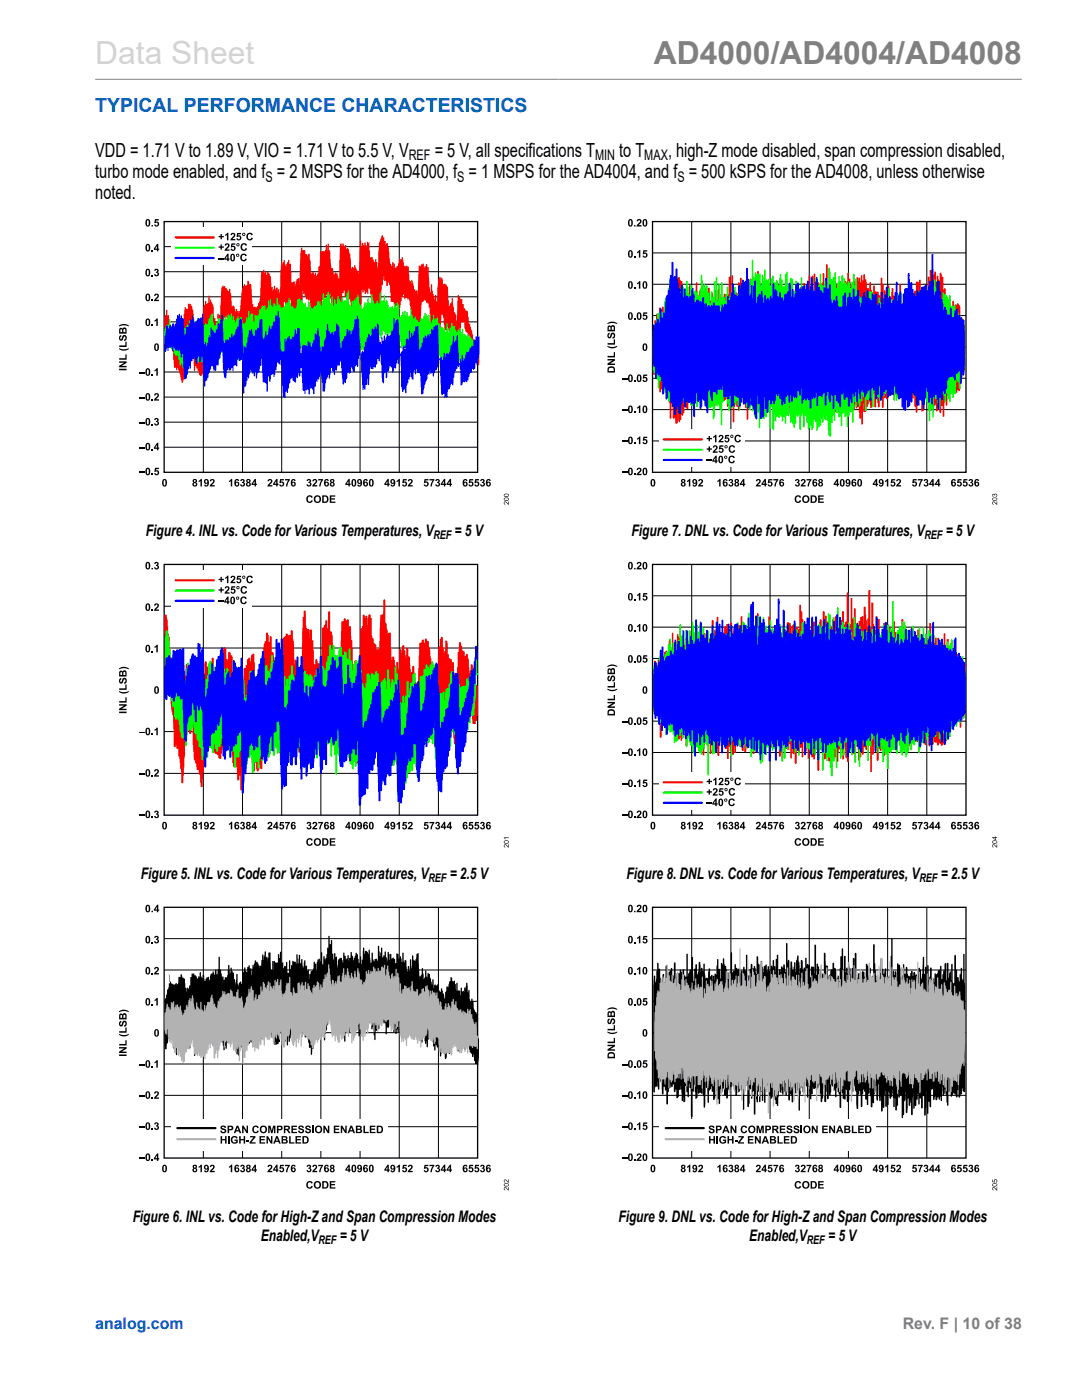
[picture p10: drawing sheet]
<svg xmlns="http://www.w3.org/2000/svg" width="216mm" height="279mm" viewBox="0 0 216 279" stroke-linecap="round" stroke-linejoin="round" font-family="sans-serif">
<defs><g id="words">
<text font-size="6.3" fill="#d3d3d3" x="19" y="12.7">Data Sheet</text>
<text font-size="6.3" fill="#808080" x="130.5" y="12.7">AD4000/AD4004/AD4008</text>
<text font-size="3.9" fill="#0067b8" x="19" y="22.3">TYPICAL PERFORMANCE CHARACTERISTICS</text>
<g font-size="3.9">
<text x="19" y="31.2">VDD = 1.71 V to 1.89 V, VIO = 1.71 V to 5.5 V, V</text>
<text x="19" y="35.5">turbo mode enabled, and f = 2 MSPS for the AD4000, f = 1 MSPS for the AD4004, and f = 500 kSPS for the AD4008, unless otherwise</text>
<text x="86.7" y="31.2">= 5 V, all specifications T</text>
<text x="123.5" y="31.2">to T</text>
<text x="133.3" y="31.2">, high-Z mode disabled, span compression disabled,</text>
<text x="19" y="39.7">noted.</text>
</g>
<g font-size="3.2">
<text x="29.1" y="106.9">Figure 4. INL vs. Code for Various Temperatures, V</text>
<text x="90.7" y="106.9">= 5 V</text>
<text x="126" y="106.9">Figure 7. DNL vs. Code for Various Temperatures, V</text>
<text x="188.7" y="106.9">= 5 V</text>
<text x="28.1" y="175.4">Figure 5. INL vs. Code for Various Temperatures, V</text>
<text x="89.7" y="175.4">= 2.5 V</text>
<text x="125" y="175.4">Figure 8. DNL vs. Code for Various Temperatures, V</text>
<text x="187.7" y="175.4">= 2.5 V</text>
<text x="26.5" y="243.8">Figure 6. INL vs. Code for High-Z and Span Compression Modes</text>
<text x="123.4" y="243.8">Figure 9. DNL vs. Code for High-Z and Span Compression Modes</text>
<text x="52" y="247.6">Enabled,V</text>
<text x="67.8" y="247.6">= 5 V</text>
<text x="149.5" y="247.6">Enabled,V</text>
<text x="165.2" y="247.6">= 5 V</text>
</g>
<text font-size="3.2" fill="#0067b8" x="19" y="265.3">analog.com</text>
<text font-size="3.2" fill="#808080" x="180.1" y="265.3">Rev. F | 10 of 38</text>
<g font-size="2.9">
<text x="81.6" y="32">REF</text>
<text x="118.7" y="32">MIN</text>
<text x="128.6" y="32">MAX</text>
<text x="53" y="36.2">S</text>
<text x="91.2" y="36.2">S</text>
<text x="135.2" y="36.2">S</text>
</g>
<g font-size="2.4">
<text x="86.5" y="107.6">REF</text>
<text x="184.5" y="107.6">REF</text>
<text x="85.5" y="176">REF</text>
<text x="183.5" y="176">REF</text>
<text x="63.6" y="248.2">REF</text>
<text x="161" y="248.2">REF</text>
</g>
</g></defs>
<path d="M19 15.8h184.9" fill="none" stroke="#808080" stroke-width=".2"/>
<g fill="#000">
<path d="M30.2 44.9h.3v.3h-.3zM30.2 54.8h.3v.3h-.3zM30.2 49.9h.3v.3h-.3zM30.9 53.7a.4 .4 0 0 1 .6 0 .4 .4 0 0 1 0 .6 .47 .47 0 0 1-.1 .8 .47 .47 0 0 1-.7-.4h.3a.23 .23 0 0 0 .3 .2 .23 .23 0 0 0 .1-.4 .23 .23 0 0 0-.3 0v-.3a.19 .19 0 0 0 .3-.1 .19 .19 0 0 0-.2-.2 .19 .19 0 0 0-.2 .2l-.2-.1zM30.9 43.7h.8v.3h-.5l-.1 .3a.5 .5 0 0 1 .6 .3 .5 .5 0 0 1-.3 .6 .5 .5 0 0 1-.6-.4h.2l.1 .1a.25 .25 0 0 0 .4-.2 .27 .27 0 0 0-.5-.2h-.2zM30.9 58.7a.51 .51 0 0 1 .8 .2 .51 .51 0 0 1-.3 .7l-.3 .2h.6v.3h-1l.2-.4a.7 .7 0 0 0 .5-.8l-.7 .1zM23.9 67l.3-.1v.3a.24 .24 0 0 0-.2 .2 .24 .24 0 0 0 .2 .3 .72 .72 0 0 1 .8-.8 .64 .64 0 0 1 .3 .6 .64 .64 0 0 1-.5 .6v-.3a.28 .28 0 0 0 .3-.3 .28 .28 0 0 0-.4-.3 .66 .66 0 0 1-.7 .7l-.2-.3zM23.8 73.6h1.5v.3h-1.5zM23.8 72.1h1.5v.3l-1 .6h1v.3h-1.5v-.3l1-.6h-1zM23.8 71.5h1.2v-.8h.3v1.1h-1.5zM23.8 68.9h1.2v-.7h.3v1h-1.5zM23.7 69.5l1 .2 1-.2-.2 .3a1.64 1.64 0 0 1-1.8-.1z"/>
<path d="M23.7 65l.7-.3h.5l.8 .3v.2l-1-.3-1 .3zM27.8 79.3h1.1v.2h-1.1zM27.8 74.3h1.1v.2h-1.1zM30.2 79.7h.3v.2h-.3zM30.2 74.7h.3v.3h-.3zM30.2 64.8h.3v.3h-.3zM30.2 59.8h.3v.3h-.3zM30.8 73.9l.5-.4h.2v1.5h-.3v-1.1l-.4 .2zM30.8 63.9l.5-.3h.2v1.5h-.3v-1.1l-.4 .2zM30.9 78.6a.51 .51 0 0 1 .8 .1 .51 .51 0 0 1-.3 .7l-.3 .3h.6v.2h-1l.2-.3a.7 .7 0 0 0 .5-.9l-.7 .2zM27.8 94.2h1.1v.2h-1.1zM27.8 89.2h1.1v.2h-1.1z"/>
<path d="M27.8 84.3h1.1v.2h-1.1zM30.2 94.6h.3v.2h-.3zM30.2 89.6h.3v.3h-.3zM30.2 84.6h.3v.3h-.3zM30.9 83.5a.4 .4 0 0 1 .6 0 .4 .4 0 0 1 0 .6 .47 .47 0 0 1-.1 .8 .47 .47 0 0 1-.7-.4h.3a.23 .23 0 0 0 .3 .1 .23 .23 0 0 0 .1-.3 .23 .23 0 0 0-.3-.1v-.2a.19 .19 0 0 0 .3-.1 .19 .19 0 0 0-.2-.3 .19 .19 0 0 0-.2 .2h-.2zM30.9 93.4h.8v.2h-.5l-.1 .3a.5 .5 0 0 1 .6 .3 .5 .5 0 0 1-.3 .7 .5 .5 0 0 1-.6-.4l.2-.1 .1 .2a.25 .25 0 0 0 .4-.3 .25 .25 0 0 0-.5-.1l-.2-.1zM39.6 96l.5-.4h.2v1.5h-.3v-1.1l-.4 .2zM42 95.7a.51 .51 0 0 1 .8 .2 .51 .51 0 0 1-.3 .7l-.2 .2h.5v.3h-1l.2-.4a.7 .7 0 0 0 .5-.8l-.6 .1zM45.7 96l.4-.4h.2v1.5h-.3v-1.1l-.3 .2zM48.1 95.7a.4 .4 0 0 1 .6 0 .4 .4 0 0 1-.1 .6 .47 .47 0 0 1 0 .8 .47 .47 0 0 1-.7-.4h.3a.23 .23 0 0 0 .3 .1 .23 .23 0 0 0 .1-.3 .23 .23 0 0 0-.3-.1v-.2a.19 .19 0 0 0 .3-.1 .19 .19 0 0 0-.2-.3 .19 .19 0 0 0-.2 .2h-.3zM53.5 95.7a.51 .51 0 0 1 .8 .2 .51 .51 0 0 1-.3 .7l-.2 .2h.6v.3h-1.1l.2-.4a.7 .7 0 0 0 .5-.8l-.6 .1zM55.9 95.6h.7v.3h-.5v.2a.5 .5 0 0 1 .6 .4 .5 .5 0 0 1-.4 .6 .5 .5 0 0 1-.6-.4h.3l.1 .1a.25 .25 0 0 0 .3-.3 .25 .25 0 0 0-.4-.1h-.3z"/>
<path d="M56.9 95.6h.9l-.5 1.5h-.2v-.2l.4-1h-.6zM61.3 95.7a.4 .4 0 0 1 .6 0 .4 .4 0 0 1 0 .6 .47 .47 0 0 1 0 .8 .47 .47 0 0 1-.7-.4h.2a.23 .23 0 0 0 .3 .1 .23 .23 0 0 0 .2-.3 .23 .23 0 0 0-.4-.1l.1-.2a.19 .19 0 0 0 .2-.1 .19 .19 0 0 0-.1-.3 .19 .19 0 0 0-.3 .2h-.2zM61.3 99a.65 .65 0 0 1 1.1 .3h-.3l-.1-.1a.46 .46 0 0 0-.6 .4 .46 .46 0 0 0 .6 .5l.1-.3 .3 .1a.71 .71 0 0 1-1 .4 .71 .71 0 0 1-.2-1.1zM62.5 95.7a.51 .51 0 0 1 .7 .2 .51 .51 0 0 1-.2 .7l-.3 .2h.6v.3h-1l.2-.4a.7 .7 0 0 0 .5-.8l-.7 .1zM63.5 95.6h1l-.5 1.5h-.3v-.2l.4-1h-.6zM79.1 96l.5-.4h.2v1.5h-.3v-1.1l-.4 .2zM80.4 95.6h.8v.3h-.6v.2a.5 .5 0 0 1 .6 .4 .5 .5 0 0 1-.4 .6 .5 .5 0 0 1-.6-.4h.3l.1 .1a.25 .25 0 0 0 .3-.3 .25 .25 0 0 0-.4-.1h-.2zM81.5 95.7a.51 .51 0 0 1 .8 .2 .51 .51 0 0 1-.3 .7l-.2 .2h.5v.3h-1l.2-.4a.7 .7 0 0 0 .5-.8l-.6 .1zM84.7 95.6h.8v.3h-.6v.2a.5 .5 0 0 1 .6 .4 .5 .5 0 0 1-.4 .6 .5 .5 0 0 1-.6-.4h.3l.1 .1a.25 .25 0 0 0 .3-.3 .25 .25 0 0 0-.4-.1h-.2zM85.7 95.6h1l-.5 1.5h-.3v-.2l.4-1h-.6zM87 95.7a.4 .4 0 0 1 .6 0 .4 .4 0 0 1-.1 .6 .47 .47 0 0 1 0 .8 .47 .47 0 0 1-.7-.4h.3a.23 .23 0 0 0 .3 .1 .23 .23 0 0 0 .1-.3 .23 .23 0 0 0-.3-.1v-.2a.19 .19 0 0 0 .3-.1 .19 .19 0 0 0-.2-.3 .19 .19 0 0 0-.2 .2h-.2zM93.7 95.6h.7v.3h-.5l-.1 .2a.5 .5 0 0 1 .7 .4 .5 .5 0 0 1-.4 .6 .5 .5 0 0 1-.6-.4h.3v.1a.25 .25 0 0 0 .4-.3 .25 .25 0 0 0-.5-.1h-.2z"/>
<path d="M94.8 95.6h.8v.3h-.6v.2a.5 .5 0 0 1 .6 .4 .5 .5 0 0 1-.4 .6 .5 .5 0 0 1-.6-.4h.3l.1 .1a.25 .25 0 0 0 .3-.3 .25 .25 0 0 0-.4-.1h-.2zM96 95.7a.4 .4 0 0 1 .5 0 .4 .4 0 0 1 0 .6 .47 .47 0 0 1 0 .8 .47 .47 0 0 1-.7-.4h.3a.23 .23 0 0 0 .3 .1 .23 .23 0 0 0 .1-.3 .23 .23 0 0 0-.3-.1v-.2a.19 .19 0 0 0 .2-.1 .19 .19 0 0 0-.1-.3 .19 .19 0 0 0-.2 .2h-.3zM65.8 98.9h1.1v.2h-.8v.4h.7v.2h-.7v.4h.8v.3h-1.1z"/>
<path d="M29.2 43.9a.52 .52 0 0 1 .6-.1 .52 .52 0 0 1 .2 .7 .53 .53 0 0 1-.5 .7 .53 .53 0 0 1-.5-.7zM29.4 44l-.1 .1a.65 .65 0 0 0 .2 .9 .75 .75 0 0 0-.1-1z"/>
<path d="M29.2 58.7a.52 .52 0 0 1 .6 0 .52 .52 0 0 1 .2 .7 .53 .53 0 0 1-.5 .7 .53 .53 0 0 1-.5-.7zM29.4 58.9l-.1 .1a.65 .65 0 0 0 .2 .9 .75 .75 0 0 0-.1-1.1z"/>
<path d="M29.2 53.8a.52 .52 0 0 1 .6-.1 .52 .52 0 0 1 .2 .7 .53 .53 0 0 1-.5 .8 .53 .53 0 0 1-.5-.8zM29.4 53.9l-.1 .1a.65 .65 0 0 0 .2 .9 .75 .75 0 0 0-.1-1z"/>
<path d="M29.2 48.8a.52 .52 0 0 1 .6 0 .52 .52 0 0 1 .2 .6 .53 .53 0 0 1-.5 .8 .53 .53 0 0 1-.5-.8zM29.4 48.9l-.1 .2a.65 .65 0 0 0 .2 .9 .75 .75 0 0 0-.1-1.1z"/>
<path d="M31.3 48.7h.3v.9h.2l-.2 .6h-.3v-.3h-.6v-.3zM31.3 49.1l-.3 .5h.3z"/>
<path d="M23.9 65.5l.3-.1 .3 .2a.46 .46 0 0 1 .6-.2 .46 .46 0 0 1 .2 .7v.5h-1.5zM24.1 65.7l-.1 .6h.4l-.1-.5zM24.7 65.7l-.1 .6h.4v-.6z"/>
<path d="M29.2 78.6a.52 .52 0 0 1 .6 0 .52 .52 0 0 1 .2 .6 .53 .53 0 0 1-.5 .8 .53 .53 0 0 1-.5-.8zM29.4 78.7l-.1 .1a.65 .65 0 0 0 .2 .9 .75 .75 0 0 0-.1-1z"/>
<path d="M29.2 73.6a.52 .52 0 0 1 .6 0 .52 .52 0 0 1 .2 .6 .53 .53 0 0 1-.5 .8 .53 .53 0 0 1-.5-.8zM29.4 73.8l-.1 .1a.65 .65 0 0 0 .2 .9 .75 .75 0 0 0-.1-1.1z"/>
<path d="M29.2 63.7a.52 .52 0 0 1 .6 0 .52 .52 0 0 1 .2 .6 .53 .53 0 0 1-.5 .8 .53 .53 0 0 1-.5-.8zM29.4 63.8l-.1 .2a.65 .65 0 0 0 .2 .9 .75 .75 0 0 0-.1-1.1z"/>
<path d="M30.9 68.7a.52 .52 0 0 1 .7-.1 .52 .52 0 0 1 .1 .7 .53 .53 0 0 1-.5 .7 .53 .53 0 0 1-.4-.7zM31.1 68.8v.1a.65 .65 0 0 0 .1 .9 .75 .75 0 0 0 0-1z"/>
<path d="M29.2 93.5a.52 .52 0 0 1 .6-.1 .52 .52 0 0 1 .2 .7 .53 .53 0 0 1-.5 .8 .53 .53 0 0 1-.5-.8zM29.4 93.6l-.1 .1a.65 .65 0 0 0 .2 .9 .75 .75 0 0 0-.1-1z"/>
<path d="M29.2 88.5a.52 .52 0 0 1 .6 0 .52 .52 0 0 1 .2 .6 .53 .53 0 0 1-.5 .8 .53 .53 0 0 1-.5-.8zM29.4 88.6l-.1 .2a.65 .65 0 0 0 .2 .9 .75 .75 0 0 0-.1-1.1z"/>
<path d="M29.2 83.6a.52 .52 0 0 1 .6-.1 .52 .52 0 0 1 .2 .7 .53 .53 0 0 1-.5 .7 .53 .53 0 0 1-.5-.7zM29.4 83.7l-.1 .1a.65 .65 0 0 0 .2 .9 .75 .75 0 0 0-.1-1z"/>
<path d="M31.3 88.4h.3v.9h.2l-.2 .6h-.3v-.3h-.6v-.3zM31.3 88.8l-.3 .5h.3z"/>
<path d="M32.5 95.7a.52 .52 0 0 1 .7 0 .52 .52 0 0 1 .1 .7 .53 .53 0 0 1-.5 .7 .53 .53 0 0 1-.4-.8zM32.7 95.9v.1a.65 .65 0 0 0 .1 .9 .75 .75 0 0 0 0-1.1z"/>
<path d="M38.5 95.7a.42 .42 0 0 1 .7-.1 .42 .42 0 0 1-.1 .7 .45 .45 0 0 1 .1 .7 .45 .45 0 0 1-.7 0 .45 .45 0 0 1 .1-.7l-.2-.2zM38.7 96.6a.23 .23 0 0 0 .4 0 .23 .23 0 0 0-.4 0zM38.7 96a.2 .2 0 0 0 .4 0 .2 .2 0 0 0-.4 0z"/>
<path d="M40.8 95.7a.62 .62 0 0 1 .8 .1 .62 .62 0 0 1 .1 .8 .48 .48 0 0 1-.4 .5 .48 .48 0 0 1-.6-.4l.5 .2 .2-.4a.46 .46 0 0 1-.7-.1 .46 .46 0 0 1 .1-.7zM40.9 96.1a.25 .25 0 0 0 .5 0 .25 .25 0 0 0-.5 0z"/>
<path d="M46.9 95.8l.6-.2 .2 .4-.5-.2-.1 .4a.49 .49 0 0 1 .6 .4 .49 .49 0 0 1-.4 .6 .49 .49 0 0 1-.5-.6zM47.1 96.6a.25 .25 0 0 0 .5 0 .25 .25 0 0 0-.5 0z"/>
<path d="M49.2 95.7a.42 .42 0 0 1 .7-.1 .42 .42 0 0 1-.1 .7 .45 .45 0 0 1 .1 .7 .45 .45 0 0 1-.7 0 .45 .45 0 0 1 .1-.7l-.2-.2zM49.4 96.6a.23 .23 0 0 0 .4 0 .23 .23 0 0 0-.4 0zM49.4 96a.18 .18 0 0 0 .3 0 .18 .18 0 0 0-.3 0z"/>
<path d="M50.8 95.6h.3v.9h.2l-.2 .6h-.3v-.3h-.6v-.3zM50.8 96l-.3 .5h.3z"/>
<path d="M55.1 95.6h.3v.9h.2l-.2 .6h-.3v-.3h-.6v-.3zM55.1 96l-.3 .5h.3z"/>
<path d="M58.2 95.8l.5-.2 .3 .4-.5-.2-.2 .4a.49 .49 0 0 1 .7 .4 .49 .49 0 0 1-.5 .6 .49 .49 0 0 1-.5-.6zM58.3 96.6a.25 .25 0 0 0 .5 0 .25 .25 0 0 0-.5 0z"/>
<path d="M62.6 99.6a.76 .76 0 0 1 1.5 0 .76 .76 0 0 1-1.5 0zM63 99.2a.47 .47 0 0 0 0 .8 .47 .47 0 0 0 .7-.2v-.2a.42 .42 0 0 0-.2-.5 .42 .42 0 0 0-.5 .1z"/>
<path d="M64.3 98.9h.5a.75 .75 0 0 1 .7 .7 .75 .75 0 0 1-.6 .8h-.6zM64.6 99.1v1a.51 .51 0 0 0 .6-.5 .51 .51 0 0 0-.6-.5z"/>
<path d="M64.8 95.8l.5-.2 .3 .4-.5-.2-.2 .4a.49 .49 0 0 1 .7 .4 .49 .49 0 0 1-.5 .6 .49 .49 0 0 1-.4-.6zM65 96.6a.25 .25 0 0 0 .5 0 .25 .25 0 0 0-.5 0z"/>
<path d="M66 95.7a.42 .42 0 0 1 .6-.1 .42 .42 0 0 1-.1 .7 .45 .45 0 0 1 .1 .7 .45 .45 0 0 1-.7 0 .45 .45 0 0 1 .2-.7l-.2-.2zM66.1 96.6a.23 .23 0 0 0 .4 0 .23 .23 0 0 0-.4 0zM66.1 96a.2 .2 0 0 0 .4 0 .2 .2 0 0 0-.4 0z"/>
<path d="M69.6 95.6h.2v.9h.2l-.2 .6h-.3v-.3h-.6v-.3zM69.5 96l-.3 .5h.3z"/>
<path d="M70.3 95.7a.52 .52 0 0 1 .6 0 .52 .52 0 0 1 .2 .7 .53 .53 0 0 1-.5 .7 .53 .53 0 0 1-.5-.8zM70.5 95.9l-.1 .1a.65 .65 0 0 0 .2 .9 .75 .75 0 0 0 0-1.1z"/>
<path d="M71.4 95.7a.62 .62 0 0 1 .8 .1 .62 .62 0 0 1 0 .8 .48 .48 0 0 1-.4 .5 .48 .48 0 0 1-.5-.4l.5 .2 .2-.4a.46 .46 0 0 1-.7-.1 .46 .46 0 0 1 .1-.7zM71.4 96.1a.25 .25 0 0 0 .5 0 .25 .25 0 0 0-.5 0z"/>
<path d="M72.6 95.8l.5-.2 .3 .4-.5-.2-.2 .4a.49 .49 0 0 1 .7 .4 .49 .49 0 0 1-.5 .6 .49 .49 0 0 1-.4-.6zM72.8 96.6a.24 .24 0 0 0 .4 0 .24 .24 0 0 0-.4 0z"/>
<path d="M73.7 95.7a.52 .52 0 0 1 .7 0 .52 .52 0 0 1 .2 .7 .53 .53 0 0 1-.5 .7 .53 .53 0 0 1-.5-.8zM74 95.9l-.1 .1a.65 .65 0 0 0 .2 .9 .75 .75 0 0 0-.1-1.1z"/>
<path d="M77.3 95.6h.3v.9h.2l-.2 .6h-.3v-.3h-.6v-.3zM77.3 96l-.3 .5h.3z"/>
<path d="M78 95.7a.62 .62 0 0 1 .8 .1 .62 .62 0 0 1 .1 .8 .48 .48 0 0 1-.4 .5 .48 .48 0 0 1-.6-.4l.5 .2 .2-.4a.46 .46 0 0 1-.7-.1 .46 .46 0 0 1 .1-.7zM78.1 96.1a.25 .25 0 0 0 .5 0 .25 .25 0 0 0-.5 0z"/>
<path d="M88.6 95.6h.2v.9h.2l-.2 .6h-.2v-.3h-.6v-.3zM88.6 96l-.4 .5h.4z"/>
<path d="M89.8 95.6h.2v.9h.2l-.2 .6h-.3v-.3h-.6v-.3zM89.7 96l-.3 .5h.3z"/>
<path d="M92.5 95.8l.5-.2 .3 .4-.5-.2-.2 .4a.49 .49 0 0 1 .7 .4 .49 .49 0 0 1-.5 .6 .49 .49 0 0 1-.5-.6zM92.6 96.6a.25 .25 0 0 0 .5 0 .25 .25 0 0 0-.5 0z"/>
<path d="M97.1 95.8l.6-.2 .2 .4-.5-.2-.2 .4a.49 .49 0 0 1 .7 .4 .49 .49 0 0 1-.4 .6 .49 .49 0 0 1-.5-.6zM97.3 96.6a.25 .25 0 0 0 .5 0 .25 .25 0 0 0-.5 0z"/>
</g>
<path d="M32.8 44.2h62.5v50.1h-62.5z" fill="none" stroke="#000" stroke-width=".26"/>
<g fill="none" stroke="#000" stroke-width=".2">
<path d="M32.8 59.2h62.5M32.8 54.2h62.5M32.8 49.2h62.5M40.6 44.2v50.1M48.4 44.2v50.1M56.2 44.2v50.1M64 44.2v50.1M71.8 44.2v50.1M79.7 44.2v50.1M87.5 44.2v50.1M32.8 79.2h62.5M32.8 74.2h62.5"/>
<path d="M32.8 69.2h62.5M32.8 64.2h62.5M32.8 89.3h62.5M32.8 84.3h62.5"/>
</g>
<path d="M34.1 45.4h16v7.5h-16z" fill="#fff"/>
<g fill="#000">
<path d="M43.5 51.5h1.2v.2h-1.2zM43.6 47.1h.4v-.4h.3v.4h.4v.3h-.4v.3h-.3v-.3h-.4zM43.6 49.2h.4v-.4h.3v.4h.4v.2h-.4v.4h-.3v-.4h-.4zM44.9 46.8l.4-.3h.3v1.5h-.3v-1.1l-.4 .2zM45 48.7a.51 .51 0 0 1 .7 .1 .51 .51 0 0 1-.2 .7l-.3 .3h.6v.2h-1l.2-.3a.7 .7 0 0 0 .5-.9l-.7 .2zM46.2 48.6h.7v.2h-.5v.3a.5 .5 0 0 1 .6 .4 .5 .5 0 0 1-.4 .6 .5 .5 0 0 1-.6-.4l.3-.1 .1 .2a.25 .25 0 0 0 .3-.3 .25 .25 0 0 0-.4-.1h-.3zM46.1 46.6a.51 .51 0 0 1 .8 .1 .51 .51 0 0 1-.3 .8l-.2 .2h.6v.3h-1l.1-.4a.7 .7 0 0 0 .5-.8l-.6 .1zM47.3 46.5h.8v.3h-.5l-.1 .2a.5 .5 0 0 1 .6 .4 .5 .5 0 0 1-.3 .6 .5 .5 0 0 1-.6-.4h.2l.1 .1a.25 .25 0 0 0 .4-.3 .25 .25 0 0 0-.5-.1h-.2zM48.1 50.8a.65 .65 0 0 1 1.1 .3h-.3l-.1-.2a.46 .46 0 0 0-.5 .5 .46 .46 0 0 0 .5 .4l.2-.2 .2 .1a.71 .71 0 0 1-1 .3 .71 .71 0 0 1-.2-1zM48.2 48.7a.65 .65 0 0 1 1.1 .3h-.3l-.1-.1a.46 .46 0 0 0-.6 .4 .46 .46 0 0 0 .6 .4l.1-.2 .3 .1a.71 .71 0 0 1-1 .4 .71 .71 0 0 1-.2-1.1zM49.3 46.6a.65 .65 0 0 1 1.2 .3l-.3 .1-.2-.2a.46 .46 0 0 0-.5 .4 .46 .46 0 0 0 .5 .5l.2-.3 .3 .1a.71 .71 0 0 1-1.1 .4 .71 .71 0 0 1-.2-1.1zM100.6 100.2a.65 .65 0 0 1 .8 .4v-.5h.1v.6l-.2-.1a.44 .44 0 0 0-.7-.3l.2 .4-.3-.2z"/>
<path d="M45.4 50.6h.2v1h.2l-.2 .5h-.3v-.3h-.6v-.2zM45.3 51.1l-.3 .5h.3z"/>
<path d="M46.1 50.8a.52 .52 0 0 1 .7-.1 .52 .52 0 0 1 .1 .7 .53 .53 0 0 1-.5 .8 .53 .53 0 0 1-.5-.8zM46.3 50.9v.1a.65 .65 0 0 0 .1 .9 .75 .75 0 0 0 0-1z"/>
<path d="M47.1 50.9a.32 .32 0 0 1 .6 0 .32 .32 0 0 1-.6 0zM47.3 50.9a.16 .16 0 0 0 .3 0 .16 .16 0 0 0-.3 0z"/>
<path d="M47.2 48.9a.32 .32 0 0 1 .6 0 .32 .32 0 0 1-.6 0zM47.3 48.9a.16 .16 0 0 0 .3 0 .16 .16 0 0 0-.3 0z"/>
<path d="M48.3 46.8a.35 .35 0 0 1 .7 0 .35 .35 0 0 1-.7 0zM48.5 46.8a.16 .16 0 0 0 .3 0 .16 .16 0 0 0-.3 0z"/>
<path d="M100.6 99.4l.2-.1a.39 .39 0 0 1 .6 0 .39 .39 0 0 1-.1 .6 .45 .45 0 0 1-.5 .1 .45 .45 0 0 1-.2-.5zM100.7 99.5h-.1a.41 .41 0 0 0 .4 .3 .41 .41 0 0 0 .4-.3z"/>
<path d="M100.6 98.6l.2-.1a.39 .39 0 0 1 .6 .1 .39 .39 0 0 1-.1 .5 .45 .45 0 0 1-.5 .1 .45 .45 0 0 1-.2-.5zM100.7 98.7l-.1 .1a.41 .41 0 0 0 .4 .2 .41 .41 0 0 0 .4-.2z"/>
</g>
<path d="M35 49.4h7.7" fill="none" stroke="#0f0" stroke-width=".43"/>
<path d="M35 47.4h7.7" fill="none" stroke="#f00" stroke-width=".43"/>
<path d="M35 51.5h7.7" fill="none" stroke="#00f" stroke-width=".43"/>
<path d="M33.2 61.9h.2l.1 1.2 .1-.2 .1 .1 .1 1.7 .3 .1 .1 .4 .4-.1 .3 4.2 .3-.3 .2 .2 .2-.3 .2 .7h.3v-.4h.2v-1.1l.2-.1 .1-4.8 .2-1.8 .2-.1 .1 .4 .1-.1 .3 .1v-1l.1-.1 .3 .1v.4l.1-.4 .1 .3 .2 .1 .3 1 .2 3.5 .3 .2v.4l.4 .3v.3l.2-.3 .1 .1 .1 1.4 .1-.5h.2l.1 .9 .3-6.7 .3-.9a.55 .55 0 0 1 .1-.7h.1l.1 .6h.1l.3-.3v-1.3l.2-.1v1.5l.1-.6 .2-.1v.6h.2l.3 .6v2l.1 .4 .3 .2v.7h.2l.1-.2h.2v-.5l-.3-.1h.2v-.8l.1-.1 .1 .1 .1 .9a.57 .57 0 0 1 .1-.8l.1 .5 .3-6a.22 .22 0 0 1 .2-.2 .22 .22 0 0 1 .2 .1l.1 .2v-.3h.2l.1 .4h.2l.3 .6h.2v-.4h.2v.8l.2 .1 .1 .5 .1 2.1 .1 .1v-.3h.2l.2 .3 .1 1 .2-.6 .1-.1 .1 .5h.3l.1 .5 .2-.9 .1-1.7 .3-2.5 .2-.1 .2-.7 .2 .1v.2h.3l.2-.3v-.6l.2-.1 .1 .2v.5l.2 .1 .1-.1 .1 .1 .3 3.9 .1 .1 .1 .5 .3-.1a.26 .26 0 0 0 .3 .1 .26 .26 0 0 0 .2-.2h.1v-.5l.2-.1 .1-.3 .3-5.3a.52 .52 0 0 1 .1-.7l.3 .1v-.4l.2-.1 .1 .7 .1-.2h.2v.5l.2 .1v-.6l.2-.1 .1 .3 .2 .1 .1 .5 .2 .1 .1 2.2h.2v.9l.2-.6 .1-.6 .1-.1 .2 1v-.5l.3-.2 .1 1.2v-.5l.2-.3 .2 .9 .3-6.2h.3v.7l.2-1.1 .2-.1v.9l.3 .4 .2-.8h.2v-.5h.2v.8l.2-.1 .2 .2 .1 3.7 .4-.3h.2l.1 .8 .3-1.3h.2l.2-.2 .1 .1 .1 1.2 .1-6.2 .2-1.1 .1-.1 .2 .6h.5v.8l.4-.1v.5l.3-.5h.2v1.1l.2 .4v2.4l.3-.2a.2 .2 0 0 1 .3 0 .2 .2 0 0 1 .1 .3l.1 .3v-.5h.2l.1 .6 .3-.6h.1v-1.2l.3-.1v-.4v-2.6h.3v.3l.1-.3 .3-.1a.29 .29 0 0 0 .3 0 .29 .29 0 0 0 .2-.2v-1l.1-.1 .2 .1v1.1l.1-1.3 .1-.1 .1 1.2 .3 .6 .2 3.1 .4 .1 .1 1.2 .2-.1 .1-.3 .1 .1v.3l.1-.3h.2l.4 1.2 .2-7 .2-.1 .2 .7v-.7h.2l.1 .4 .2 .2a.16 .16 0 0 1 .1-.3 .16 .16 0 0 1 .2 .1v.8l.2-.3h.2l.1 .3 .1 .8 .2 .1 .2 2.9 .2-.4 .3 .4 .1-.7h.2v.6h.2l.1 .4 .3 .3 .1 .5 .2-6.7h.2l.2 1.3 .1-.8h.1l.3 .6v-.7h.2l.3 1.2v-1.3h.2l.1 .3 .2-.3 .1 3 .1 .1 .4-.1 .1 .5h.1l.3 .7 .1-.7 .2-.1v.6l.2 .1 .1 1.2 .2-5 .7-1.7 .1 .1v.4h.3v.7h.2l.1 .8a.22 .22 0 0 1 0-.3 .22 .22 0 0 1 .3 .1l.4 1.8 .1 2.2h.2l.2 .4 .1-.7 .1-.1 .1 1.2v-.8l.2-.2 .1 .2v.7l.2 .1 .2-.1v-.3h.2v-.4l.2-.1v-.9h.2l.1 .3 .3-.7 .2 .1 .3 1.7a.2 .2 0 0 0 .2 .1 .2 .2 0 0 0 .2-.2l.1 .2h.4l.2 3 .2-.1 .1 .5v-.7h.2l.3 1.9h.2l.1 .3 .4-.2v.9l.2-5.7 .2-.1 .2 .2 .1-.4h.3l.1-.2h.2l.1 .9v-.3h.3v-.5h.2v1.4l.1-.7h.2l.3 4.8 .1 .2 .1-1.5 .1-.1 .1 1.2 .2 .1 .3 1.8 .1-1 .1-.1 .1 1.3 .2 .2 .2-4.3 .3-.8 .2 .1 .1 .5v-.4l.3 .1 .1 1.1 .1 .2a.19 .19 0 0 1 .3-.2 .19 .19 0 0 1 .1 .3 .28 .28 0 0 1 .4 .3l.1 .1 .2 3.7 .1 .1 .1-.5h.2l.1-1.1 .2-.1 .3 2.9 .3 .1v.4l.2 .2v1.3l.3-5.5 .2 .1v.5l.2-.1v.4l.5 .1v.8l.2 .1 .1 .9h.2l.1 .4h.3l.1 .2 .2 2.4h.3l.6 2.3v.7l.5 .7v1.3l.2 .3 .5 .2-.1 2.8-.4-.4-.4-1.8-.2 .1-.2-.3v-.7l-.2 .1-.2-.2-.2-3.1-.1 .4-.2 .1-.1-.7-.2-.2h-.2l-.1-.6-.1-.1v-1.2l-.2-.1a.19 .19 0 0 1-.2 .2 .19 .19 0 0 1-.1-.2l-.2 .2-.1 4.9-.2 .2v.6h-.4l-.1-.6v.6h-.3v-1.3l-.1-.5-.2 .4-.2-.4-.2 .5a.19 .19 0 0 1 0 .3 .19 .19 0 0 1-.3 0l-.2-3.2h-.2l-.1-.8h-.3v.8l-.5-.2-.2-3-.3 .2-.1-.3-.1 5.5h-.3l-.1-1.3-.2 .4-.1-.1v-.4l-.3-.1-.1 .4h-.2l-.1-2v1h-.2l-.1-.8v1h-.2l-.1-2.1-.2-2.7-.2-.1v-1a.16 .16 0 0 1-.1 .3 .16 .16 0 0 1-.2-.2h-.2v-.4h-.2l-.1-.2-.1 .3-.2-.1v.3l-.3-.1-.2 5.1-.2 .3-.1-.3h-.2v1.3l-.2 .1-.1-2.2-.3-.1-.1-.8-.1 .5h-.3v-1v.5h-.2l-.2-.2v-2.1l-.2-.6-.1-1.5v.3a.19 .19 0 0 1-.2 .3 .19 .19 0 0 1-.2-.3l-.3-.1v.3h-.2l-.1-1.2-.1 .3h-.1v.5l-.3-.1v.7l-.2 .3-.1 1.3h-.2l-.2-.5h-.3v-.5l-.1 .6-.4-.1v-.7l-.7-.1-.1-3.4h-.2l-.1-.5-.1 .7h-.3l-.1-1h-.3l-.1-.9-.2 1.7-.2 .1-.2 4.7-.2 .5h-.1l-.1-.3h-.3v-.4l-.2-.1v-.5l-.1 .8h-.3v-.4l-.1-.1v-1.2v.5l-.2 .1a.21 .21 0 0 1-.1 .3 .21 .21 0 0 1-.3-.1l-.1-2.9-.2-.1v-.4l-.2 .2-.1 1.2-.1-.1v-.4l-.3 .1v.3h-.2l-.2-.8v.5l-.2 .1-.2-.6-.1 4.7-.2 1.3h-.2l-.1-.3-.2-.2h-.3v-.5l-.3 .5-.2-.5v.8l-.2 .4h-.2v-1.5a.6 .6 0 0 1-.1-.8l-.2-1.9-.3-.1v-.9h-.1v.9l-.2 .1v-.8h-.2l-.1 .3-.2-.1v-1.2l-.2-.1v.5l-.3 .1-.2 5.5-.1 .6-.1 .1v.8h-.3v-.9h-.1l-.1 .5h-.1l-.2-.7-.2 .6-.2 .1v-1.3l-.2-.2v-.4l-.2-.1-.2-1-.2-3.5h-.1v.6h-.1l-.3-.7v.6h-.2v-.3l-.2 .1v.6h-.1l-.1-.6-.1 .8-.4 .1-.2 4.2-.1 .3-.3 .1a.21 .21 0 0 1-.1 .3 .21 .21 0 0 1-.3 0v-.9l-.2 .4-.3-.4-.2 .1v1.1h-.2l-.7-5.5-.1 .5-.2-.1v-.5l-.1 .4-.2-.1-.1-.7h-.2v-.6l-.1 .3-.2-.1-.1-.7-.2 6.6-.1 .1-.1 1-.2-.1v-1.4l-.1 1h-.2l-.3-.2v-.8v.3l-.3-.1-.2-.9-.1 1.2h-.2v-.9l-.2-.1-.1-.6v-2.5l-.2-.7-.1 1.2h-.2v.5l-.2 .1-.2-.9-.1 1.1-.1-.1-.1-1.5h-.2v.1l-.1 1.1-.2 .1v.3l-.1 3-.3 1.9-.1-.1v-.4h-.3v-.3l-.2-.1-.1-.5v.6h-.2h.2l-.2-.7-.1 .2-.2-.1-.1 .3-.2-.1-.1-2.6-.2-.5h-.3l-.3-.3-.1-.7v.1a.22 .22 0 0 1 0 .3 .22 .22 0 0 1-.3 .1l-.2-.5v.7h-.2l-.1-.1-.3 6.4h-.2v-.4l-.1 .8h-.2l-.1-.5h-.1v.5l-.3-.1-.1 .4-.2-.6-.2 .1-.4-.4-.1-2.9-.1 .2-.2-.1v-.8h-.1v-.6l-.2-.1-.1 .9h-.2l-.1 .7-.4-.1v.7h-.3l-.1 .2-.3 3.9-.2-.1-.1-1.5-.2 .4h-.2v-.6h-.2l-.2-.3v-.4l-.1 1h-.3v-.6l-.3-.8-.1-2.3-.2-.3v.2h-.2l-.1-.8-.2-.4-.3-.1a.55 .55 0 0 1-.2-.7l-.1 .5h-.3l-.2 5.5-.1 .1v1.2h-.3v-1.1v.4l-.3 .1-.1-.2-.2 1.4h-.2v-.3l-.2 .4h-.2v-.9l-.3-.1-.2-3.6-.3-.1v-.5h-.2v.5l-.4 .1-.2 .3v.5l-.3-.1-.1-.3-.1 1-.3 6.8-.3 .4a.21 .21 0 0 1-.3 .1 .21 .21 0 0 1-.1-.2l-.2-.1v-.7h-.3v-.5h-.2v-.4h-.3v.8h-.2l-.2-4.3-.2 1.4-.1-.1v-1.3l-.1 1.1-.2-.1v-.4a.21 .21 0 0 1-.3 .2 .21 .21 0 0 1-.2-.3l-.1-.6v.5l-.3 .1-.1 .4-.1 4.9-.2 .8a.18 .18 0 0 1-.2 .2 .18 .18 0 0 1-.2-.3l-.7-2.6-.2 .4-.2-.5-.4-.1-.2-3.2h-.1l-.1-.8-.4-.2v-.7l-.3-.2v-.5h-.2l-.1-1.3-.1 .1-.3-.4-.1-3.1 .3-.1z" fill="#f00"/>
<path d="M33.8 63.8h.2v1.3l.1 .1 .1-.2a.21 .21 0 0 1 .2 0 .21 .21 0 0 1 .1 .3l.2 .6 .1-.2 .4-.1 .1-.5 .1-.1 .2 .2v-.6l.1-.1 .1 .1v.8l.2-.5 .1 .3h.3v.4l.1-.1h.4l.4-.4v-.4l.2 .1v.3h.1l.2-1.2 .2 .1 .3-.2 .4 .1v.6l.1-.4h.2v.6h.3v-1l.2-.1 .1 .1v1l.1 .3h.1a.53 .53 0 0 1 .1 .7l.3-.5h.3l.1 .3 .1-.6h.2l.1-.4 .2 .2 .2-.1 .1 .3 .1-1.2 .2-.2h.1l.1-.6 .3-.3 .2 .1v1.2l.1 .5 .1 .1 .1 .5 .3-.1v-.5l.2-.1 .1 1.1v-1.7l.2-.1 .1 .4 .1-.6 .1 .5 .3-.1a.18 .18 0 0 1 .1-.2 .18 .18 0 0 1 .2 .1l.1 .4 .2-.1 .2-.9 .1 .1 .1 .5 .2-.1 .1-.9 .1 .1 .1 .2h.2v.3l.1-.6 .2-.1 .2 1.4v-.8l.1-.1 .4 1.3 .6-1.4 .1 .1v.6h.2v-.3l.5-.2 .1 1.4 .3 .2a.27 .27 0 0 1 .1-.3 .27 .27 0 0 1 .2-.1l.1-1h.2l.1 .4 .1-1.8 .3 .1v1.2l.2-.6a.23 .23 0 0 1 .3-.2 .23 .23 0 0 1 .2 .2v1.4l.2 .3 .1-1.6 .4 .2 .1 .4v-.4l.2 .1 .2-1.3 .3-.1 .2-.2 .1-.6 .4 .2 .2-.1v1.2l.3-.2v-.5l.2-.1 .1-1.5 .2 .3 .2 .8v-1.4l.2 .1v1.3h.2l.1 .3h.1v-.7l.2-.1 .2 .2 .2 .5 .1-1.6 .2-.1 .1 1.4 .1-.3h.2l.2-.2h-.3l.1 .5 .2 .1v.3l.2 .1v.7v-.7l.5-.1 .3-.9h.2l.1 .3 .3-1.3 .2 .1 .1 1h.2v.9h.1v-.2a.24 .24 0 0 1 .3 0 .24 .24 0 0 1 .1 .3h.5l.2-1.7 .2-.1 .2 .1 .1-.3 .1 .2v.5h.2v-.4h.2l.1 .5 .2 .3 .1 .2 .1-.4h.2l.1 .8 .2 .3 .1-1.3 .3 .1 .1 1.9 .1-1h.2v.3l.3 .1 .3-.5h.1l.1 .1 .3-.3v-.6l.3-.3 .1 .1v.5l.1-.5h.2l.1 .7 .2 .3 .2-2.5h.2v1h.3l.6-1.4 .1 .1v.5l.2 .1 .1 1.7 .2-.1v-1.3h.3l.1 1.9 .2-.3v-1.1l.2 .1 .1 .8 .2 .1 .2-1.6 .2 .1v.9l.1-.4h.1l.1 .6h.3v-.9l.1-.1h.1l.2 1.1 .1-.5 .4 .2v-1.6h.3v-.5h.1l.1 .1 .1 2.4 .2 .6h.2l.1-1.1 .2 .1v.6l.2-.9h.2l.1 .4v-.7l.4-.3v-.4h.2l.2 .6 .1 1.5 .3 .1v.6h.2l.1 .4 .3-1.6h.2l.1 .7 .1-.6h.2l.1-1 .2 .1v.7l.3 .5 .1-1.8 .2-.3 .1 .2 .1 1.1 .2 .1 .2 1v-.4l.4-.7 .2 .1 .1 .5h.2v-2.1l.2-.2 .1 .2v1.4h.1l.3 .2 .2-1.1 .2-.1v1.4h.2v-.4h.2l.5 1.6a.17 .17 0 0 1 .1-.2 .17 .17 0 0 1 .2 .2l.3-.4 .2 .5 .1-1 .1-.1 .4 1v-1.1h.3v.5l.1-.1 .2 .1v3.2v-.8h.2l.1-.4 .2 .1 .1-.1 .1-.7h.2l.1 1.3 .1-1.5 .2 .1 .1 1.3 .1-1.1h.2v.9l.5-.2v-1.4l.2 .2 .1 1.2h.3v.6h.1a.26 .26 0 0 1 .1-.3 .26 .26 0 0 1 .3 0v.4l.1 .1h.3v.5l.4-.1v-.6l.3-.1a.18 .18 0 0 0 .1 .2 .18 .18 0 0 0 .2-.1l.3-1.2 .2 .1v.3h.3l.2 .9 .1-.9h.2v1.7l.1-.4h.1l.1 .5 .2-.7 .2-.1v-.9h.2l.1 1.1 .2-.4h.2l.1-.2h.2l.1 1.4v-.3h.2l.1 1.1 .2-.2a.23 .23 0 0 1 .3-.2 .23 .23 0 0 1 .1 .3l.1 .1 .1-.2h.1l.1 .7 .2 .2 .1-1.7 .2-.1 .1 1.1 .1 .3v.6h.2v-1.1h.3v-.9l.2-.1 .1 .6 .5 .1 .3 1.3 .2-.1 .1-.5h.1l.2 .2v-.5l.2-.1 .1 1.4 .2-1.1 .2-.1 .1 1.4a.24 .24 0 0 1 .2-.4 .24 .24 0 0 1 .3 .3v.3l.2-.2 .1-.3h.2v.8a.3 .3 0 0 1 .3-.3 .3 .3 0 0 1 .3 .3v.2l.3 .2 .3 .7 .3-.4 .1 .4 .4 .1-.1 3.2-.2 .1v-.3h-.2l-.1-.2-.3 .3-.1-.4-.2 .3-.1-.3-.2 .7-.1-.1v-.5l-.3 .2a.21 .21 0 0 1-.1 .3 .21 .21 0 0 1-.3-.2l-.1 .1v.4l-.3 .1v.6l-.1 .1-.1-.6-.3-.2v-.4h-.2l-.1 .3-.2-.2-.2 .5-.2 .1-.5-.8v-.6v.5l-.2 .1-.1-.5-.1 .5h-.1l-.1-.2-.3 2.1-.2 .2v-1.5l-.2-.4-.1 .5h-.2l-.2-.5-.1 .1-.4 .6-.1-.1v-.8l-.2 .4-.2-.1-.1 .1h-.1l-.2-1.3-.2-.1v-.7h-.1l-.3-.2-.3 .1v-.7l-.4 .3-.1 .3-.2-.1v-.2l-.1 .5-.2 .1v-1.4l-.2-.2h-.3l-.1-.4v.9h-.4v.9l-.2 .1v-.2h-.2l-.1-.3-.1 1.1-.2 .1-.1-.1v-.5l-.1 .2-.2-.2v-.3l-.3-.1-.1 .3h-.2l-.1-1.5-.1 .1a.24 .24 0 0 0-.3 0 .24 .24 0 0 0-.1 .3v.3a.29 .29 0 0 1 .1 .3 .29 .29 0 0 1-.2 .2l-.1-.4h-.2v-.3h-.5v-1.1v1.2a.23 .23 0 0 1-.4 .1 .23 .23 0 0 1 0-.3h-.3a.2 .2 0 0 1-.1 .3 .2 .2 0 0 1-.3-.2h-.2v.3l-.2 .1-.1-1.2-.1-.4-.1-1.5h-.2l-.1 .6-.5-.3v.4a.26 .26 0 0 1-.3 .2 .26 .26 0 0 1-.2-.3h-.2l-.1 .6-.3 .1-.1-1.2-.1 .1-.3-.1v.5l-.2 .1v-.6l-.3 .3-.1-.7-.4-.1v.8l-.1 .1-.1 .7h-.2l-.1-.9h-.1l-.2 1-.2 .1v-.6h-.2l-.3-.6-.2 1.5h-.2v-1.3l-.1 1.3-.1 .1-.2-.1v-1.2l-.2-.1-.2 1.8-.3-.1-.2 .3a.25 .25 0 0 1-.1 .3 .25 .25 0 0 1-.3 0l-.1 .8h-.2l-.1-.8v.7l-.2 .1-.2-2.4v1.2h-.3v-.8l-.2 .5-.2-.1-.1-.3-.1 .6-.2 .1v.6l-.2 .1-.1 .7-.2 .1-.6-2.1v.3l-.3 .3-.1 .4h-.2v-.5l-.1 .1-.1 .9-.2-.1v-.8v1.2h-.2l-.2-.5v.8l-.3 .2-.2-1.3-.1-.2-.2 1.1h-.2l-.2-.5-.2 .1-.1-.1-.1 .4h-.3l-.1-.4h-.1l-.3-.7-.1-1.6-.2 1.1-.1 .1-.2-.2v1.5h-.2v-.9h-.2v1l-.2 .1-.1-.3v.9l-.2-.1-.1 .4-.2-.2a.32 .32 0 0 1-.3-.5l-.1-.4v1.2l-.1 .2-.2-.2 .2-.7v.5l-.3 .2v.9l-.2-.1v-.6l-.2-.1-.1 .9-.4 .1-.2-.5-.3-.1v-.7l-.1 .3-.2-.1-.2-.8-.1 .2h-.4v-.5l-.2 .4-.2-.2v.5l-.3-.1a1.18 1.18 0 0 0-.2-1.2l-.2 1.3-.2 .1-.1 .5-.2-.1v.7h-.2v-.8l-.2 .7a.22 .22 0 0 1-.3 .1 .22 .22 0 0 1-.1-.3l-.1-1v.3l-.2-.1v-1.2l-.3 .1-.1 .2-.1 .9-.3-.1v.9h-.1l-.1-.3h-.2l-.2 .6h-.1v-.5l-.6-.2v-1.4l-.1 .2-.2-.1v.3h-.2v.6l-.2-.1a.23 .23 0 0 0-.1-.3 .23 .23 0 0 0-.4 .1l-.1-.1-.1 .3-.2-.1-.2 .5-.1-.2v-.7h-.1l-.2 .7-.2-.4-.1 .1-.1-.2-.1 .4-.2 .1-.1-.6v.6h-.2l-.1-.5-.3 .8a.55 .55 0 0 1-.1-.8l-.5 .5v1.1l-.2 .1-.2-.3-.1 .6-.2-.1-.1-1.1-.2 .6-.2 .1-.2-.2v-.4h-.2l-.1-1.2v.8h-.2l-.1-.4-.3 .1v.6l-.3 .3v.7l-.2 .1-.1-.2a.4 .4 0 0 1-.1 .5 .4 .4 0 0 1-.4 .1l-.1-.8h-.2l-.1-.5-.3-.1v.9h-.3v-.9h-.2l-.1-.5-.1 .7-.2 .1-.2 .9-.2 .1-.2-2.1-.2 .4v.9l-.1 .2-.2-.2v-.9h-.2v.3h-.2v-.3h-.3v-.5l-.3 1.1-.4-.8-.3-.2-.1 1.2-.4 .4 .1 .7h-.2v-.7l-.1 .6-.2 .1-.1 .8h-.2l-.1 .4-.2-.1-.2-3.2-.1 .1-.1 .7h-.5l-.2 .3-.2 .6v1.1h-.2l-.1-.4a.23 .23 0 0 1-.3 .1 .23 .23 0 0 1-.2-.2v-.5l-.5-.1-.2-.7-.2 .9-.4-.5-.3 .1v-.8l-.4-.3-.1-.9v.9l-.2 .3h-.2v-.6l-.1 .2h-.2v1.6l-.3 .1v-.6l-.1 .1-.2-.1v.2l-.1 .1-.2 1.2h-.3l-.3-1-.1 .5h-.2l-.3-1.9-.3-.2-.1 .3h-.2l-.3-.7v-.5h-.2l-.1-.7-.2 .5h-.1v-.3a.23 .23 0 0 1-.3-.1 .23 .23 0 0 1 0-.3l-.2-.6-.3-.1v.2a.25 .25 0 0 1-.3 .3 .25 .25 0 0 1-.2-.4l.1-2.7 .2-.7a.27 .27 0 0 1 .2-.3 .27 .27 0 0 1 .3 .1l.1-.1z" fill="#0f0"/>
<path d="M33.2 65h.3l.1 .6 .2-.6a.2 .2 0 0 1 .2-.1 .2 .2 0 0 1 .1 .2l.1 .2 .1-.7 .3-.1 .2 .3v.4h.1v-.6l.3-.1 .1-1.5 .2-.1 .1 .2 .1-.4h.2v.7h.1v-.4l.2-.1 .1 .6 .2-.1 .1 .1 .2 3.5 .3-.4v-1.3h.4l.1 .2 .2-.9h.2v-.8l.1-.1 .2 .2 .1-.9h.2l.2 1.5 .2-.3 .1 .6 .1-.8 .2-.2 .1-.3 .5 .1v-.2h.2l.1 .7v-1.4l.2-.1 .2 2.8v3.2l.1 .3 .1-.5 .2-.1v.7l.3 .1v-.6l.1-.1v-.9l.2-.6 .3 .4v-1.9h.2l.4 .9 .5 .2v-.6l.3-.3v-1l.2-.1 .1 .3 .2-.1v-.7l.3-.2v-.9l.2-.1 .3 5.7h.2l.1-.7h.1l.1 .2a.19 .19 0 0 1 .1-.3 .19 .19 0 0 1 .2 .2l.2-.1v-.5l.4 .1 .1-.8 .2 .1 .1 .7 .1-.6 .3 .1 .1-1.2 .3-.1v.3v-.7h.3l.1-1.3 .3-.3 .3 .3 .3 6.7 .1-1.4h.3l.1 .3 .1-.9 .2-.4 .2-2.3 .5 .1v-.3h.2l.1 1 .3 .4 .1 .3 .1-1.5h.2v.6a.48 .48 0 0 1 .2-.7v-.4l.4 .1 .1-1.7h.2l.1 .2v-.3h.2l.3 5.1-.4 .1v-.7l.3-.2v-.4l.2-.1 .2-1.4h.3l.1 .9 .2-.3 .1-1.7h.3v.6l.3 .1v-.6l.2-.1 .1-.8h.2l.1 .2 .1-.3 .1-1.1h.3l.1 .7v-1.5l.2-.1v1.2l.2 .2 .1 4.6 .1 1.5 .2 .5 .4 .1 .1-.1 .1-2.5 .2 .1v.6l.1-.6 .2-.1 .1-.2h.2l.1-.4 .1 .1 .1 .8 .1-.3 .3 .1v-.5l.4 .1 .1-1.5h.3v.9l.3-1.3 .4 .2 .3 5 .1-1.6 .3 .1 .1-.3h.3l.1 .2 .2-.1 .2 .3v-1.1l.2 .1v.2l.2-.1h.2v.8l.2 .2 .1-.8h.2v-.5l.3-.3v-1.1h.2l.2 .2v-.6l.2-.7 .2 .1v1.4l.2 .1v1.9l.2 .3 .1 1 .1-1.1 .1-.1 .1 .2 .2-.1 .1-1.4 .2-.1v-.3l.2-.1 .2-2.6 .2 .1 .1 1.2 .2 .1 .1 .6 .1-.2 .2 .1 .1-.4 .3 .6v-.6l.3 .1 .1-.3 .1-1.3 .1-.1 .3 .3 .2 .4 .2 4.1h.2l.1-1.2 .2-.1 .3-1h.4l.1-1.4h.2l.1 .6v-.4h.2l.3 .2v.6l.1 .1v-.7h.3l.2-.8 .1-1.5h.5v-.7l.2-.1 .1 .7 .2 .1 .3 7.4 .2-1.1 .2-.1 .1 .2h.1l.2-1.9 .2-.1 .1 .3 .1-1.1 .3-.1v-.6l.2-.1 .3 .5 .1-.3 .1-1.1 .3-.1v.4l.4-.8 .1 .4 .2-.1 .1-.9 .3 .3 .1 3.6 .1-.3h.2l.1 .6v-1.5l.2 .1 .1 .7 .2-.1v-1h.2l.1 .9 .4-1.2h.2v.3l.2 .1 .3-.3 .1-.8h.3l.1-.4v-2.1l.2 .1v1.2l.2-.8h.3v-.3h.2l.3 6.9 .2 .1 .1-.5h.2l.1-.8h.2v-.4l.2 .1v.6l.2-.2 .1-1.8 .2 .1 .1-.2h.2v.7l.1-2.3 .2 .1v1.3l.2-.1v-.9l.3 .1v.8l.2-.7a.39 .39 0 0 1 .3-.5v-.9h.5l.1-.2 .2 5 .3-.7 .2-.1a.6 .6 0 0 1 .2-.8l.1-1 .3 .1 .2-.6 .1 .6 .4-.8 .2 .3v.3l.1-.6 .1-.1 .2 .2v-1.1l.2-.1 .1 .4 .2-.2v-.5l.3-.1a.17 .17 0 0 1 .1-.3 .17 .17 0 0 1 .2 .1l.2-.2 .1 .1 .3 7v-.3l.2-.1 .1-.3 .2 .1v.6h.2l.2-1.5 .2 .1 .1 .7 .2-.7h.2l.1 .2 .2-.1v-.3l.2-.2 .1-1.1 .4-.2 .1-1.8 .2 .1v1.2h.2l.1-.4 .2 .1v-.9l.1-.2 .2 .1 .2 5.5h.2l.1-.9 .1 .1 .1 .6v-1.4h.3l.1 1.1v-.5h.2l.1 .2v-.9l.2-.1v-.4l.2-.1 .1 .2 .3-.3 .1-.7 .2 .1 .1-.3 .5-.2v-.8l.2-.4 .2 .2v-.8h.8v2.9l-.2 1.8-.2 .1v.8l-.2 .1-.1-.6-.2 1.2-.3 .3-.3-.3v.7l-.1 .2h-.3l-.2 .8-.1 .1v.5l-.2 .1-.1 .4-.3-.2a.26 .26 0 0 1-.3 .2 .26 .26 0 0 1-.2-.2l-.1 .4a.26 .26 0 0 1-.1 .3 .26 .26 0 0 1-.3 0l-.2-3.9-.1 .3-.3-.3v.7l-.3 .1-.1 .3-.1 .1-.2 1.2-.1 .1-.1 1.4-.2 .1-.1-.4-.3 1-.2 .3-.3-.2v1.7h-.2l-.1-.4-.1 .4h-.2v-.7l-.2-.1v.1a.21 .21 0 0 1-.3 .2 .21 .21 0 0 1-.1-.2l-.4-7-.3 .7-.1 1.1-.2 .5-.3 .1-.3 1.1-.2-.1v-.9l-.2 .5-.3-.1v-1.1l-.1 1.3h-.3l-.1 .1v.7l-.1 .1-.3 1-.2 .2-.2 1.7-.2 .2-.3-.1-.2-4-.1-.2h-.4l-.2-.7-.1 .9-.1 .1-.1-.8-.2 .1-.1 .1v1.6l-.1 .1-.4-.6-.1-.8a.56 .56 0 0 1-.1 .8l-.1 .5h-.2v.7l-.3 .4-.1 1.6-.1 .1-.1-.1-.1-.9a.26 .26 0 0 1 0 .2 .26 .26 0 0 1-.3 .1l-.1 .4h-.1l-.3-1.1-.1-6.1-.3 .6v1h-.3v-1l-.3 1.9h-.1l-.3-.1-.1 .9h-.2l-.1-1-.4-.3-.2 1-.3 .2-.1 1.3-.2-.1v-1.1h-.3l-.1 2.2-.3-.3-.1-.8-.3-4.7-.1 1.3-.2 .1-.1-.4-.2-.2v1.1l-.2 .1-.1-.1v.7h-.2l-.1-.7v.6l-.3 .5a.57 .57 0 0 1-.1-.8l-.1 .7h-.2l-.1-.3-.1 .4-.1 3.1h-.3v-1.2h-.1v1.1l-.4 .1v.9l-.1 .1-.1-.4-.2 .4-.2-.1-.4-6.8-.1 .1-.2-.1v.7l-.1 .1v1.4h-.3v-.5l-.2 .5-.2-.1-.1 1.3-.3-.2-.2-.8-.2 1.1-.3 .2-.1-.4-.1 .2-.2-.1v1l-.1 .3-.2 .1v.7h-.2v-1l-.2 1.3-.2-.1-.3-4.2-.2-.5-.1 1-.3 .1-.1-.1-.2 1h-.3l-.1 .9-.2-.1v-.7l-.3 .1v-.6l-.1-.2-.1 .1-.2 2.1h-.3v-.7h-.2v.4l-.3 .7v.6l-.2 .1-.1 1.5h-.4l-.1-1.8-.1-.1-.2-1.8h-.1v.7l-.2 .1v.5h-.2l-.1-.1v.5l-.3 .1-.1 .9-.3 .1v1.4h-.2v-.7l-.3-.5-.2 .2-.1-.1-.1-.8v2h-.2v-1h-.3l-.1 .2-.2-.1v.7l-.1 .1-.2-.1v-.5h-.2l-.1-.2-.2-4.5-.2 .1-.1 1.7h-.3l-.1-.7v1a.2 .2 0 0 1-.3 0 .2 .2 0 0 1-.1-.3v1.1l-.1 .2-.6-.5-.1-.8v.4l-.3-.1-.1 1-.2 .1v.2v.8l-.2 .1a.55 .55 0 0 1-.2 .8l-.1-.5v.2l-.2 .1v1.1l-.2 .1-.3-.2-.1-2.2-.2-.2v-4.8l-.2-.2-.1 1-.6-.5-.1 1.5-.2 .1-.1-.3v1.1l-.1 .5-.2-.1-.1-.5h-.2l-.1 .3-.2-.2-.1 1.5-.2-.2v-.8l-.2-.2-.1 3.1-.2 .1v-1.6l-.8-.4-.2-4.9v1.7h-.4v1.3l-.2 .1-.1-.3-.2 1.4h-.2l-.1-.1v-1.4l-.1 .2v.8l-.2 .1-.1-.8-.1 .3h-.2v-.7l-.3 .3-.1-.5-.2 1.7-.2 .1-.1-.3v.7l-.2 .2-.1 .9-.4 .2v1.3l-.2 .1-.2-7.3v.5h-.2a.23 .23 0 0 1-.3 .2 .23 .23 0 0 1-.1-.3l-.1-.2-.3 .3v1.3h-.2v-.3l-.5 .3v.9h-.2l-.1-.7-.2 .1-.1 .5h-.4v-.5l-.2 .5-.2-.1a2.28 2.28 0 0 1-.2 1.7l-.3-.2-.2-1.7-.1-2.6a.72 .72 0 0 0-.2-.9l-.2 .7v.6l-.4 .4v1.1l-.4-.1-.1 1.2-.2-.1v-.4v.4l-.3 .1-.1-.8-.3-.2-.1 .1a.36 .36 0 0 1-.1 .6l-.1 .2a.27 .27 0 0 1 .1 .3 .27 .27 0 0 1-.3 .1l-.1 .3v.7l-.2 .1-.1 .5-.3 .1v1.1l-.2 .1-.4-6h-.1l-.1 .9-.4 .1v-1.2l-.4 .6-.1 1.1-.1-.1-.2-.3-.1-.9-.5 .3v.3l-.3 .3v1.2h-.3l-.1-.5v.6l-.2 .1v1l-.2 .2a.46 .46 0 0 1-.3 .7l-.1 .1-.1-.1-.1-.7-.2-4.2h-.2v.6h-.2l-.2-1.5-.3 .3-.2-.1v-.2l-.3 .2-.2-.5h-.2l-.1-.4v.9l-.2 .1-.2-.9a.2 .2 0 0 1-.3 .2 .2 .2 0 0 1-.1-.2l-.1-.2-.1 1h-.2v-.8l-.2 .8a.22 .22 0 0 1-.3 .3 .22 .22 0 0 1-.1-.4v-2.4z" fill="#00f"/>
<g fill="#000">
<path d="M30.2 113.3h.3v.3h-.3zM30.9 112.2a.4 .4 0 0 1 .6 0 .4 .4 0 0 1 0 .6 .47 .47 0 0 1-.1 .8 .47 .47 0 0 1-.7-.4h.3a.23 .23 0 0 0 .3 .2 .23 .23 0 0 0 .1-.4 .23 .23 0 0 0-.3 0v-.3a.19 .19 0 0 0 .3-.1 .19 .19 0 0 0-.2-.2 .19 .19 0 0 0-.2 .2l-.2-.1zM23.9 135.5l.3-.2v.3a.24 .24 0 0 0-.2 .3 .24 .24 0 0 0 .2 .2 .72 .72 0 0 1 .8-.8 .64 .64 0 0 1 .3 .6 .64 .64 0 0 1-.5 .6v-.3a.28 .28 0 0 0 .3-.3 .28 .28 0 0 0-.4-.3 .66 .66 0 0 1-.7 .8l-.2-.4zM23.8 137.4h1.2v-.8h.3v1.1h-1.5zM23.7 137.9l1 .2 1-.2-.2 .3a1.64 1.64 0 0 1-1.8-.1zM23.7 133.4l.7-.3h.5l.8 .3v.2l-1-.3-1 .3zM30.2 129.9h.3v.3h-.3zM30.2 121.6h.3v.3h-.3zM30.8 129.1l.5-.4h.2v1.5h-.3v-1.1l-.4 .2zM30.9 120.5a.51 .51 0 0 1 .8 .2 .51 .51 0 0 1-.3 .7l-.3 .2h.6v.3h-1l.2-.4a.7 .7 0 0 0 .5-.8l-.7 .2zM23.8 142h1.5v.3h-1.5zM23.8 140.5h1.5v.3l-1 .6h1v.3h-1.5v-.3l1-.6h-1z"/>
<path d="M23.8 139.9h1.2v-.7h.3v1h-1.5zM27.8 154.3h1.1v.3h-1.1zM27.8 146.1h1.1v.2h-1.1zM30.2 154.7h.3v.3h-.3zM30.2 146.4h.3v.3h-.3zM30.8 145.6l.5-.4h.2v1.5h-.3v-1.1l-.4 .3zM30.9 153.6a.51 .51 0 0 1 .8 .2 .51 .51 0 0 1-.3 .7l-.3 .2h.6v.3h-1l.2-.4a.7 .7 0 0 0 .5-.8l-.7 .1zM27.8 162.6h1.1v.2h-1.1zM30.2 163h.3v.3h-.3zM30.9 161.9a.4 .4 0 0 1 .6 0 .4 .4 0 0 1 0 .6 .47 .47 0 0 1-.1 .8 .47 .47 0 0 1-.7-.4l.3-.1a.23 .23 0 0 0 .3 .2 .23 .23 0 0 0 .1-.3 .23 .23 0 0 0-.3-.1v-.2a.19 .19 0 0 0 .3-.2 .19 .19 0 0 0-.2-.2 .19 .19 0 0 0-.2 .2h-.2zM39.6 164.4l.5-.4h.2v1.5h-.3v-1.1l-.4 .2zM42 164.1a.51 .51 0 0 1 .8 .2 .51 .51 0 0 1-.3 .7l-.2 .2h.5v.3h-1l.2-.4a.7 .7 0 0 0 .5-.8l-.6 .2z"/>
<path d="M45.7 164.4l.4-.4h.2v1.5h-.3v-1.1l-.3 .2zM48.1 164.1a.4 .4 0 0 1 .6 0 .4 .4 0 0 1-.1 .6 .47 .47 0 0 1 0 .8 .47 .47 0 0 1-.7-.4h.3a.23 .23 0 0 0 .3 .1 .23 .23 0 0 0 .1-.3 .23 .23 0 0 0-.3-.1v-.2a.19 .19 0 0 0 .3-.1 .19 .19 0 0 0-.2-.3 .19 .19 0 0 0-.2 .2h-.3zM53.5 164.1a.51 .51 0 0 1 .8 .2 .51 .51 0 0 1-.3 .7l-.2 .2h.6v.3h-1.1l.2-.4a.7 .7 0 0 0 .5-.8l-.6 .2zM55.9 164h.7v.3h-.5v.3a.5 .5 0 0 1 .6 .3 .5 .5 0 0 1-.4 .6 .5 .5 0 0 1-.6-.4h.3l.1 .2a.25 .25 0 0 0 .3-.3 .25 .25 0 0 0-.4-.1l-.3-.1zM56.9 164h.9l-.5 1.5h-.2v-.2l.4-1h-.6zM61.3 164.1a.4 .4 0 0 1 .6 0 .4 .4 0 0 1 0 .6 .47 .47 0 0 1 0 .8 .47 .47 0 0 1-.7-.4h.2a.23 .23 0 0 0 .3 .1 .23 .23 0 0 0 .2-.3 .23 .23 0 0 0-.4-.1l.1-.2a.19 .19 0 0 0 .2-.1 .19 .19 0 0 0-.1-.3 .19 .19 0 0 0-.3 .2h-.2zM61.3 167.5a.65 .65 0 0 1 1.1 .2l-.3 .1-.1-.2a.46 .46 0 0 0-.6 .4 .46 .46 0 0 0 .6 .5l.1-.3 .3 .1a.71 .71 0 0 1-1 .4 .71 .71 0 0 1-.2-1.1zM62.5 164.1a.51 .51 0 0 1 .7 .2 .51 .51 0 0 1-.2 .7l-.3 .2h.6v.3h-1l.2-.4a.7 .7 0 0 0 .5-.8l-.7 .2zM63.5 164h1l-.5 1.5h-.3v-.2l.4-1h-.6zM65.8 167.3h1.1v.2h-.8v.4h.7v.2h-.7v.4h.8v.3h-1.1zM79.1 164.4l.5-.4h.2v1.5h-.3v-1.1l-.4 .2zM80.4 164h.8v.3h-.6v.3a.5 .5 0 0 1 .6 .3 .5 .5 0 0 1-.4 .6 .5 .5 0 0 1-.6-.4h.3l.1 .2a.25 .25 0 0 0 .3-.3 .25 .25 0 0 0-.4-.1l-.2-.1z"/>
<path d="M81.5 164.1a.51 .51 0 0 1 .8 .2 .51 .51 0 0 1-.3 .7l-.2 .2h.5v.3h-1l.2-.4a.7 .7 0 0 0 .5-.8l-.6 .2zM84.7 164h.8v.3h-.6v.3a.5 .5 0 0 1 .6 .3 .5 .5 0 0 1-.4 .6 .5 .5 0 0 1-.6-.4h.3l.1 .2a.25 .25 0 0 0 .3-.3 .25 .25 0 0 0-.4-.1l-.2-.1zM85.7 164h1l-.5 1.5h-.3v-.2l.4-1h-.6zM87 164.1a.4 .4 0 0 1 .6 0 .4 .4 0 0 1-.1 .6 .47 .47 0 0 1 0 .8 .47 .47 0 0 1-.7-.4h.3a.23 .23 0 0 0 .3 .1 .23 .23 0 0 0 .1-.3 .23 .23 0 0 0-.3-.1v-.2a.19 .19 0 0 0 .3-.1 .19 .19 0 0 0-.2-.3 .19 .19 0 0 0-.2 .2h-.2zM93.7 164h.7v.3h-.5l-.1 .3a.5 .5 0 0 1 .7 .3 .5 .5 0 0 1-.4 .6 .5 .5 0 0 1-.6-.4h.3v.2a.25 .25 0 0 0 .4-.3 .25 .25 0 0 0-.5-.1l-.2-.1zM94.8 164h.8v.3h-.6v.3a.5 .5 0 0 1 .6 .3 .5 .5 0 0 1-.4 .6 .5 .5 0 0 1-.6-.4h.3l.1 .2a.25 .25 0 0 0 .3-.3 .25 .25 0 0 0-.4-.1l-.2-.1zM96 164.1a.4 .4 0 0 1 .5 0 .4 .4 0 0 1 0 .6 .47 .47 0 0 1 0 .8 .47 .47 0 0 1-.7-.4h.3a.23 .23 0 0 0 .3 .1 .23 .23 0 0 0 .1-.3 .23 .23 0 0 0-.3-.1v-.2a.19 .19 0 0 0 .2-.1 .19 .19 0 0 0-.1-.3 .19 .19 0 0 0-.2 .2h-.3z"/>
<path d="M29.2 112.3a.52 .52 0 0 1 .6-.1 .52 .52 0 0 1 .2 .7 .53 .53 0 0 1-.5 .8 .53 .53 0 0 1-.5-.8zM29.4 112.4l-.1 .1a.65 .65 0 0 0 .2 .9 .75 .75 0 0 0-.1-1z"/>
<path d="M23.9 133.9l.3-.1 .3 .2a.46 .46 0 0 1 .6-.1 .46 .46 0 0 1 .2 .6v.5h-1.5zM24.1 134.2l-.1 .5h.4l-.1-.5zM24.7 134.1l-.1 .6h.4v-.5z"/>
<path d="M29.2 128.8a.52 .52 0 0 1 .6 0 .52 .52 0 0 1 .2 .6 .53 .53 0 0 1-.5 .8 .53 .53 0 0 1-.5-.8zM29.4 128.9l-.1 .2a.65 .65 0 0 0 .2 .9 .75 .75 0 0 0-.1-1.1z"/>
<path d="M29.2 120.6a.52 .52 0 0 1 .6-.1 .52 .52 0 0 1 .2 .7 .53 .53 0 0 1-.5 .7 .53 .53 0 0 1-.5-.7zM29.4 120.7l-.1 .1a.65 .65 0 0 0 .2 .9 .75 .75 0 0 0-.1-1.1z"/>
<path d="M30.9 137.1a.52 .52 0 0 1 .7 0 .52 .52 0 0 1 .1 .6 .53 .53 0 0 1-.5 .8 .53 .53 0 0 1-.4-.8zM31.1 137.2v.1a.65 .65 0 0 0 .1 .9 .75 .75 0 0 0 0-1z"/>
<path d="M29.2 153.6a.52 .52 0 0 1 .6 0 .52 .52 0 0 1 .2 .7 .53 .53 0 0 1-.5 .7 .53 .53 0 0 1-.5-.7zM29.4 153.8l-.1 .1a.65 .65 0 0 0 .2 .9 .75 .75 0 0 0-.1-1.1z"/>
<path d="M29.2 145.4a.52 .52 0 0 1 .6-.1 .52 .52 0 0 1 .2 .7 .53 .53 0 0 1-.5 .7 .53 .53 0 0 1-.5-.7zM29.4 145.5l-.1 .1a.65 .65 0 0 0 .2 .9 .75 .75 0 0 0-.1-1z"/>
<path d="M29.2 161.9a.52 .52 0 0 1 .6 0 .52 .52 0 0 1 .2 .6 .53 .53 0 0 1-.5 .8 .53 .53 0 0 1-.5-.8zM29.4 162l-.1 .2a.65 .65 0 0 0 .2 .9 .75 .75 0 0 0-.1-1.1z"/>
<path d="M32.5 164.2a.52 .52 0 0 1 .7-.1 .52 .52 0 0 1 .1 .7 .53 .53 0 0 1-.5 .7 .53 .53 0 0 1-.4-.7zM32.7 164.3v.1a.65 .65 0 0 0 .1 .9 .75 .75 0 0 0 0-1z"/>
<path d="M38.5 164.1a.42 .42 0 0 1 .7 0 .42 .42 0 0 1-.1 .6 .45 .45 0 0 1 .1 .7 .45 .45 0 0 1-.7 0 .45 .45 0 0 1 .1-.7l-.2-.2zM38.7 165.1a.23 .23 0 0 0 .4 0 .23 .23 0 0 0-.4 0zM38.7 164.4a.2 .2 0 0 0 .4 0 .2 .2 0 0 0-.4 0z"/>
<path d="M40.8 164.2a.62 .62 0 0 1 .8 0 .62 .62 0 0 1 .1 .8 .48 .48 0 0 1-.4 .5 .48 .48 0 0 1-.6-.3l.5 .1 .2-.4a.46 .46 0 0 1-.7-.1 .46 .46 0 0 1 .1-.6zM40.9 164.5a.25 .25 0 0 0 .5 0 .25 .25 0 0 0-.5 0z"/>
<path d="M46.9 164.2l.6-.2 .2 .4-.5-.1-.1 .4a.49 .49 0 0 1 .6 .3 .49 .49 0 0 1-.4 .6 .49 .49 0 0 1-.5-.6zM47.1 165a.25 .25 0 0 0 .5 0 .25 .25 0 0 0-.5 0z"/>
<path d="M49.2 164.1a.42 .42 0 0 1 .7 0 .42 .42 0 0 1-.1 .6 .45 .45 0 0 1 .1 .7 .45 .45 0 0 1-.7 0 .45 .45 0 0 1 .1-.7l-.2-.2zM49.4 165.1a.23 .23 0 0 0 .4 0 .23 .23 0 0 0-.4 0zM49.4 164.4a.18 .18 0 0 0 .3 0 .18 .18 0 0 0-.3 0z"/>
<path d="M50.8 164h.3v1h.2l-.2 .5h-.3v-.3h-.6v-.2zM50.8 164.4l-.3 .6h.3z"/>
<path d="M55.1 164h.3v1h.2l-.2 .5h-.3v-.3h-.6v-.2zM55.1 164.4l-.3 .6h.3z"/>
<path d="M58.2 164.2l.5-.2 .3 .4-.5-.1-.2 .4a.49 .49 0 0 1 .7 .3 .49 .49 0 0 1-.5 .6 .49 .49 0 0 1-.5-.6zM58.3 165a.25 .25 0 0 0 .5 0 .25 .25 0 0 0-.5 0z"/>
<path d="M62.6 168a.76 .76 0 0 1 1.5 0 .76 .76 0 0 1-1.5 0zM63 167.7a.47 .47 0 0 0 0 .7 .47 .47 0 0 0 .7-.1v-.3a.42 .42 0 0 0-.2-.4 .42 .42 0 0 0-.5 .1z"/>
<path d="M64.3 167.3h.5a.75 .75 0 0 1 .7 .7 .75 .75 0 0 1-.6 .8h-.6zM64.6 167.5v1a.51 .51 0 0 0 .6-.5 .51 .51 0 0 0-.6-.5z"/>
<path d="M64.8 164.2l.5-.2 .3 .4-.5-.1-.2 .4a.49 .49 0 0 1 .7 .3 .49 .49 0 0 1-.5 .6 .49 .49 0 0 1-.4-.6zM65 165a.25 .25 0 0 0 .5 0 .25 .25 0 0 0-.5 0z"/>
<path d="M66 164.1a.42 .42 0 0 1 .6 0 .42 .42 0 0 1-.1 .6 .45 .45 0 0 1 .1 .7 .45 .45 0 0 1-.7 0 .45 .45 0 0 1 .2-.7l-.2-.2zM66.1 165.1a.23 .23 0 0 0 .4 0 .23 .23 0 0 0-.4 0zM66.1 164.4a.2 .2 0 0 0 .4 0 .2 .2 0 0 0-.4 0z"/>
<path d="M69.6 164h.2v1h.2l-.2 .5h-.3v-.3h-.6v-.2zM69.5 164.4l-.3 .6h.3z"/>
<path d="M70.3 164.2a.52 .52 0 0 1 .6-.1 .52 .52 0 0 1 .2 .7 .53 .53 0 0 1-.5 .7 .53 .53 0 0 1-.5-.7zM70.5 164.3l-.1 .1a.65 .65 0 0 0 .2 .9 .75 .75 0 0 0 0-1z"/>
<path d="M71.4 164.2a.62 .62 0 0 1 .8 0 .62 .62 0 0 1 0 .8 .48 .48 0 0 1-.4 .5 .48 .48 0 0 1-.5-.3l.5 .1 .2-.4a.46 .46 0 0 1-.7-.1 .46 .46 0 0 1 .1-.6zM71.4 164.5a.25 .25 0 0 0 .5 0 .25 .25 0 0 0-.5 0z"/>
<path d="M72.6 164.2l.5-.2 .3 .4-.5-.1-.2 .4a.49 .49 0 0 1 .7 .3 .49 .49 0 0 1-.5 .6 .49 .49 0 0 1-.4-.6zM72.8 165a.24 .24 0 0 0 .4 0 .24 .24 0 0 0-.4 0z"/>
<path d="M73.7 164.2a.52 .52 0 0 1 .7-.1 .52 .52 0 0 1 .2 .7 .53 .53 0 0 1-.5 .7 .53 .53 0 0 1-.5-.7zM74 164.3l-.1 .1a.65 .65 0 0 0 .2 .9 .75 .75 0 0 0-.1-1z"/>
<path d="M77.3 164h.3v1h.2l-.2 .5h-.3v-.3h-.6v-.2zM77.3 164.4l-.3 .6h.3z"/>
<path d="M78 164.2a.62 .62 0 0 1 .8 0 .62 .62 0 0 1 .1 .8 .48 .48 0 0 1-.4 .5 .48 .48 0 0 1-.6-.3l.5 .1 .2-.4a.46 .46 0 0 1-.7-.1 .46 .46 0 0 1 .1-.6zM78.1 164.5a.25 .25 0 0 0 .5 0 .25 .25 0 0 0-.5 0z"/>
<path d="M88.6 164h.2v1h.2l-.2 .5h-.2v-.3h-.6v-.2zM88.6 164.4l-.4 .6h.4z"/>
<path d="M89.8 164h.2v1h.2l-.2 .5h-.3v-.3h-.6v-.2zM89.7 164.4l-.3 .6h.3z"/>
<path d="M92.5 164.2l.5-.2 .3 .4-.5-.1-.2 .4a.49 .49 0 0 1 .7 .3 .49 .49 0 0 1-.5 .6 .49 .49 0 0 1-.5-.6zM92.6 165a.25 .25 0 0 0 .5 0 .25 .25 0 0 0-.5 0z"/>
<path d="M97.1 164.2l.6-.2 .2 .4-.5-.1-.2 .4a.49 .49 0 0 1 .7 .3 .49 .49 0 0 1-.4 .6 .49 .49 0 0 1-.5-.6zM97.3 165a.25 .25 0 0 0 .5 0 .25 .25 0 0 0-.5 0z"/>
</g>
<path d="M32.8 112.6h62.5v50.1h-62.5z" fill="none" stroke="#000" stroke-width=".26"/>
<path d="M40.6 112.6v50.1M48.4 112.6v50.1M56.2 112.6v50.1M64 112.6v50.1M71.8 112.6v50.1M79.7 112.6v50.1M87.5 112.6v50.1M32.8 137.7h62.5M32.8 129.3h62.5M32.8 121h62.5M32.8 154.3h62.5M32.8 146h62.5" fill="none" stroke="#000" stroke-width=".2"/>
<path d="M34.1 113.8h16v7.6h-16z" fill="#fff"/>
<g fill="#000">
<path d="M43.6 115.5h.4v-.4h.3v.4h.4v.3h-.4v.4h-.3v-.4h-.4zM43.6 117.6h.4v-.4h.3v.4h.4v.3h-.4v.4h-.3v-.4h-.4zM44.9 115.3l.4-.4h.3v1.5h-.3v-1.1l-.4 .2zM45 117.1a.51 .51 0 0 1 .7 .1 .51 .51 0 0 1-.2 .8l-.3 .2h.6v.3h-1l.2-.4a.7 .7 0 0 0 .5-.8l-.7 .1zM46.2 117h.7v.3h-.5v.2a.5 .5 0 0 1 .6 .4 .5 .5 0 0 1-.4 .6 .5 .5 0 0 1-.6-.4h.3l.1 .1a.25 .25 0 0 0 .3-.3 .25 .25 0 0 0-.4-.1h-.3zM46.1 115a.51 .51 0 0 1 .8 .2 .51 .51 0 0 1-.3 .7l-.2 .2h.6v.3h-1l.1-.4a.7 .7 0 0 0 .5-.8l-.6 .1zM47.3 114.9h.8v.3h-.5l-.1 .2a.5 .5 0 0 1 .6 .4 .5 .5 0 0 1-.3 .6 .5 .5 0 0 1-.6-.4h.2l.1 .1a.25 .25 0 0 0 .4-.3 .25 .25 0 0 0-.5-.1h-.2zM48.2 117.2a.65 .65 0 0 1 1.1 .2l-.3 .1-.1-.2a.46 .46 0 0 0-.6 .4 .46 .46 0 0 0 .6 .5l.1-.3 .3 .1a.71 .71 0 0 1-1 .4 .71 .71 0 0 1-.2-1.1zM49.3 115.1a.65 .65 0 0 1 1.2 .2l-.3 .1-.2-.2a.46 .46 0 0 0-.5 .4 .46 .46 0 0 0 .5 .5l.2-.3 .3 .1a.71 .71 0 0 1-1.1 .4 .71 .71 0 0 1-.2-1.1zM43.5 119.9h1.2v.2h-1.2zM48.1 119.2a.65 .65 0 0 1 1.1 .3l-.3 .1-.1-.2a.46 .46 0 0 0-.5 .4 .46 .46 0 0 0 .5 .5l.2-.3 .2 .1a.71 .71 0 0 1-1 .4 .71 .71 0 0 1-.2-1.1zM100.6 168.6a.65 .65 0 0 1 .8 .4v-.5h.1v.7l-.2-.1a.44 .44 0 0 0-.7-.4l.2 .4-.3-.2z"/>
<path d="M100.5 167.1h1v.2h-.8l.2 .2h-.1z"/>
<path d="M46.1 119.2a.52 .52 0 0 1 .7 0 .52 .52 0 0 1 .1 .6 .53 .53 0 0 1-.5 .8 .53 .53 0 0 1-.5-.8zM46.3 119.3v.1a.65 .65 0 0 0 .1 .9 .75 .75 0 0 0 0-1z"/>
<path d="M47.1 119.4a.32 .32 0 0 1 .6 0 .32 .32 0 0 1-.6 0zM47.3 119.4a.16 .16 0 0 0 .3 0 .16 .16 0 0 0-.3 0z"/>
<path d="M47.2 117.3a.32 .32 0 0 1 .6 0 .32 .32 0 0 1-.6 0zM47.3 117.3a.16 .16 0 0 0 .3 0 .16 .16 0 0 0-.3 0z"/>
<path d="M48.3 115.2a.35 .35 0 0 1 .7 0 .35 .35 0 0 1-.7 0zM48.5 115.2a.16 .16 0 0 0 .3 0 .16 .16 0 0 0-.3 0z"/>
<path d="M45.4 119.1h.2v.9h.2l-.2 .6h-.3v-.3h-.6v-.3zM45.3 119.5l-.3 .5h.3z"/>
<path d="M100.6 167.9l.2-.2a.39 .39 0 0 1 .6 .1 .39 .39 0 0 1-.1 .5 .45 .45 0 0 1-.5 .1 .45 .45 0 0 1-.2-.5zM100.7 167.9l-.1 .1a.41 .41 0 0 0 .4 .2 .41 .41 0 0 0 .4-.2z"/>
</g>
<path d="M35 117.9h7.7" fill="none" stroke="#0f0" stroke-width=".43"/>
<path d="M35 115.8h7.7" fill="none" stroke="#f00" stroke-width=".43"/>
<path d="M35 119.9h7.7" fill="none" stroke="#00f" stroke-width=".43"/>
<path d="M32.9 122.7l.4 .1 .1 1 .2 2.6 .1 .6 .2 .2 .1 3.8 .2 .3 .1 2.2 .2 .1 .1 .9 .2 .3 .2 5.8 .3 .1v-.2a.22 .22 0 0 1 .2-.2 .22 .22 0 0 1 .2 .2v1.2l.1 .4 .2 .1v1.1l.3 .7 .1 .9 .2-9.9 .4-.3 .1-2a.22 .22 0 0 1 .2-.2 .22 .22 0 0 1 .2 .2v.2l.2 .2 .2 .9 .3 .1v-1.2l.1-.2a.21 .21 0 0 1 .2-.2 .21 .21 0 0 1 .2 .2l.1 4.3 .1 .5v1.9l.3 .4 .1 1.8h.2a.21 .21 0 0 1 .2-.1 .21 .21 0 0 1 .2 .2v1.9l.3 .1 .1 .5 .2-7.6 .3-2.2v-2.1a.23 .23 0 0 1 .2-.3 .23 .23 0 0 1 .3 .2v.8l.3 .1 .3-1 .3 .1v-.7a.22 .22 0 0 1 .2-.3 .22 .22 0 0 1 .2 .3l.2 6.9 .4 .3 .1 1.3v-1.5a.22 .22 0 0 1 .2-.2 .22 .22 0 0 1 .2 .2l.1 1.4 .2-.1v-.6l.2-.5 .3-9.3a.27 .27 0 0 1 .3-.2 .27 .27 0 0 1 .2 .2l.2 .2v1.9l.2 .1 .1 .2v-1.5l.1-.2 .4 .2v.6l.3-.1 .1 .2v3l.2 .2 .2 4.3 .4-.1v-.9l.2-.1a.22 .22 0 0 1 .2-.3 .22 .22 0 0 1 .3 .2v2.5l.2-.3v-2.2l.4-.1 .2-3.8 .3-.1v-.5l.3-.1v-1l.2-.1a.23 .23 0 0 1 .2-.3 .23 .23 0 0 1 .2 .2v.6l.2-.3v-1l.2-.1a.22 .22 0 0 1 .3-.3 .22 .22 0 0 1 .2 .3l.2 8h.2l.1-.2v-1.4l.3-.2 .2 .2v2v-.3l.4-.3v-.8l.1-.2 .2-2.2v-6l.3-1.2 .3-.2v-1.5a.22 .22 0 0 1 .2-.2 .22 .22 0 0 1 .2 .2l.1 1.8 .2-.1v-1l.3-.2 .1 .2v3.1l.3-.1 .1 .2 .1 2.4 .3 1.6a.41 .41 0 0 1 .3-.5 .41 .41 0 0 1 .5 .2v.7l.3 .3 .1 1.7h.1l.2-9.3 .2-.4h.3v-.4a.38 .38 0 0 1 .4 0 .38 .38 0 0 1 .2 .4l.2-.3h.2l.1-.9h.3v1.7l.2 .6 .1 4.4 .1 .1v-.9l.3-.1 .3 .6v1.7l.2-.3 .3 .1v-.9l.3-.1 .2-9.4 .2-.2v-1.1l.3-.1 .1 2.9 .3 .6v.6l.1-.4h.3l.1 1.9v-1.8l.2-.1 .3 .2v2l.2 .2 .1 4.7 .3-.1v-.8l.2-.3 .3 .3v.6l.3 .1v-.6l.4-.1 .1-6.5h.4v-.5l.3-.3v-.6l.2-.1 .2 .2v1.4h.1v-3.2l.2-.2 .2 .1 .1 4h.3l.2 .8 .2 4.7 .5 .6 .2 .1 .1 .3 .1 1.7 .1-1 .2-.2 .1-.6 .2-8.3a.21 .21 0 0 1 .2-.2 .21 .21 0 0 1 .2 .1l.1-.5a.22 .22 0 0 1 .2-.2 .22 .22 0 0 1 .2 .2v.2h.2a.22 .22 0 0 1 .2-.2 .22 .22 0 0 1 .2 .2v1.8v-.4a.22 .22 0 0 1 .2-.2 .22 .22 0 0 1 .2 .2v1.7l.3 1 .1 1.3v3.5l.3-.1v-.6a.22 .22 0 0 1 .2-.2 .22 .22 0 0 1 .2 .2v.9h.3l.2 .5v-1.1l.2-.2 .1-6.5 .3-.2v-.4l.2-.2v-1.9l.1-.2h.2l.1 .7 .1-.5 .4 .1 .1 1.7v-1.3l.1-.6a.22 .22 0 0 1 .2-.2 .22 .22 0 0 1 .2 .2v.5l.3 .2v3.4l.1 .4 .2 .1 .1 .9 .5 .4v.8l.2 .2a.22 .22 0 0 1 .2-.2 .22 .22 0 0 1 .2 .1l.2-6.8 .1-.2 .3 .1 .1-.2 .1-2.7 .2-.2 .2 .2v4.5l.2 .2 .3 1.9 .4-.2 .2 .2 .1 5.3h.1l.1-.6h.3l.2 .7v1h.2l.1 .4v-1h.3l.1 1.4h.1l.1-3.8 .1-.2h.2l.2 .7 .1-1.4a.21 .21 0 0 1 .2-.2 .21 .21 0 0 1 .2 .3v.8l.2 .2 .1 1.4 .1-2 .2-.1 .2 .1v1.6h.2l.1 .2 .2 3.3v-.4h.2v-1.1l.2-.1 .2 .1 .1 2 .2 .2v.9l.4 .3 .1 .9 .3-8.8 .5-.4v-.3a.22 .22 0 0 1 .2-.2 .22 .22 0 0 1 .2 .2v.4l.1 .1 .1-.6a.22 .22 0 0 1 .2-.2 .22 .22 0 0 1 .2 .2v.2l.3 .1 .6 4.1 .3 .1 .1 1.5 .3 .1v.4l.2-.1a.23 .23 0 0 1 .1-.3 .23 .23 0 0 1 .3 .1v-4.5l.3-.3v-1.4l.2-.2v-.2a.22 .22 0 0 1 .3-.2 .22 .22 0 0 1 .2 .2v1.6l.2 .5v.9l.1-.3 .1-.1v-1.9a.22 .22 0 0 1 .3-.2 .22 .22 0 0 1 .2 .2v2.5l.2 .2 .1 .7 .6 .2v.6l.2-.1 .2 .1v2.2l.4 .3 .1 1.7 .2-6.1 .2-.2 .1-1.7a.22 .22 0 0 1 .2-.2 .22 .22 0 0 1 .2 .2v.5l.2 .2v.7l.5 .3v.8l.2 .1v-.3a.22 .22 0 0 1 .3-.2 .22 .22 0 0 1 .2 .2l.2 1.2 .1 2.5 .2-.7v-.9a.22 .22 0 0 1 .2-.3 .22 .22 0 0 1 .2 .3l.1 4 .3 .3v-.3a.32 .32 0 0 1 .4-.1 .32 .32 0 0 1 .2 .4v5.6l-.1 1.1-.3 .1-.1 .6-.5-.1-.3-2.9-.2 .9a.22 .22 0 0 1-.3 .2 .22 .22 0 0 1-.2-.2l-.1-2.7-.4-.5v-1l-.2 .2v1.6l-.2 .2-.2-.2v-1.5h-.1v.5l-.2 .1-.1 1.4-.2 .2v.4h-.4v4l-.2 3.2-.1 .2-.3-.2-.2-2.8-.4 .1-.1-.6-.2-.1v.5l-.2 .2v.4a.22 .22 0 0 1-.2 .2 .22 .22 0 0 1-.3-.2l-.1-4v.9a.21 .21 0 0 1-.2 .2 .21 .21 0 0 1-.2-.1v.4l-.3 .1-.2-.2v-2.2l-.2-.9v.4a.21 .21 0 0 1-.2 .2 .21 .21 0 0 1-.2-.1l-.2 8.3-.3 .3-.2-.2-.1-3.7-.4-.1-.1-.7a.22 .22 0 0 1-.2 .2 .22 .22 0 0 1-.2-.2v-1.6l-.1 .3a.22 .22 0 0 1-.3 .2 .22 .22 0 0 1-.2-.2v-3.1l-.1-.2v-1.9l-.2-.1-.1 1.1-.3 .2a.22 .22 0 0 1-.2 .2 .22 .22 0 0 1-.2-.2l-.1-1.1-.1 .6-.2 .4-.2 8.6-.1 3-.1 .2-.3-.1v-.6l-.2-.2v-.5l-.2-.1v-.9l-.2-.1-.1-.8-.5-.1v.5a.22 .22 0 0 1-.2 .2 .22 .22 0 0 1-.2-.2l-.1-3.7-.3 .1-.2 .5v.8a.22 .22 0 0 1-.2 .2 .22 .22 0 0 1-.2-.2v-1.8v-.2h-.3v.4h-.4l-.1 7.1v1l-.2 .1-.3-.2v-3.2l-.2-.1-.4 .3-.2-.1v-2.2h-.1v.7l-.3 .1-.2-.2v-1.2l-.3-.5-.1-4.6-.2 .4v2.7l-.2 .1-.2-.1v-4.5l-.3-.1v-.4l-.2-.1-.1 .1-.1 .8-.2 .3-.1 6.4v.6l-.3 .3v1.7l-.2 .2-.2-.2v-1.2l-.2-.2v-2l-.2-.2a.25 .25 0 0 1-.3 0 .25 .25 0 0 1-.1-.3v-.3l-.1 1.5-.3 .1-.1-.2v-3l-.2-.3-.1-3.3v2.8l-.4 .1-.2-1.3-.3 .1v1.7a.22 .22 0 0 1-.2 .2 .22 .22 0 0 1-.2-.2l-.1-1.5-.1 .5-.1 8-.3 .2v1.6a.22 .22 0 0 1-.2 .3 .22 .22 0 0 1-.2-.3l-.3-2.9-.1-.1v.4a.22 .22 0 0 1-.2 .2 .22 .22 0 0 1-.2-.2l-.2-2.3v.2a.22 .22 0 0 1-.2 .3 .22 .22 0 0 1-.2-.3l-.1-4.3-.2-.1v.5a.22 .22 0 0 1-.2 .2 .22 .22 0 0 1-.2-.2l-.1-.7h-.2l-.2-.2v-2.5v1.9a.22 .22 0 0 1-.3 .2 .22 .22 0 0 1-.2-.2v-.5l-.1 6.2-.1 .4-.2 .1-.1 .4-.2 .2-.2-.2-.2-1.1-.2-.1-.2 .2-.2-.1-.1-1.8-.3-.2-.3-5.8-.1 1.5a.22 .22 0 0 1-.2 .2 .22 .22 0 0 1-.2-.2v-1.6l-.1 2.7-.1 .2-.3-.1v-.9l-.3-.4v-.4v2.3l-.2 .3v.8v4.1a.29 .29 0 0 1-.4 .2 .29 .29 0 0 1-.2-.3v-.9l-.1 .4a.34 .34 0 0 1-.4 0 .34 .34 0 0 1-.2-.3v-.5v.9a.22 .22 0 0 1-.2 .2 .22 .22 0 0 1-.2-.2v-.3l-.3 .1-.2-.2v-3.6l-.3-1.7v.4a.22 .22 0 0 1-.2 .2 .22 .22 0 0 1-.2-.2l-.6-3.8v.6l-.3 .4v7.7l-.2 1.1-.1 1.5a.22 .22 0 0 1-.2 .3 .22 .22 0 0 1-.2-.3v-1.8l-.2-.1a.21 .21 0 0 1-.3 .1 .21 .21 0 0 1-.1-.2l-.1-1.4-.5 .3-.2-.2-.2-4.7-.2-1.4-.1 .9h-.3l-.1-.6-.4 .4v.4a.21 .21 0 0 1-.2 .2 .21 .21 0 0 1-.2-.1l-.2 8.5a.27 .27 0 0 1-.3 .2 .27 .27 0 0 1-.2-.3l-.1-.7-.2 .1-.2-.1v-1.3l-.5 .1-.1 .3-.3-.1v-1l-.2-.2-.1-.8v-1.1l-.3 .1-.1-.2-.2-3h-.3l-.1-.4v2.4a.22 .22 0 0 1-.3 .2 .22 .22 0 0 1-.2-.2v-1.3l-.2 10.3-.2 .2-.2-.1v-.9l-.2 1-.2 .4h-.2l-.2-.5v-1.2l-.2 .1-.1 1.6-.2 .1-.2-.1v-1.6l-.2-.3-.1-5.3-.4-.5v2.3a.32 .32 0 0 1 0 .4 .32 .32 0 0 1-.4 .1v-1.1l-.1 1.2a.26 .26 0 0 1-.3 .2 .26 .26 0 0 1-.2-.1l-.3 1.4v7a.22 .22 0 0 1-.2 .2 .22 .22 0 0 1-.2-.2v-2.8l-.2-.1v.9a.22 .22 0 0 1-.3 .2 .22 .22 0 0 1-.2-.2v-2.5l-.2-.1-.1-.4-.1 .4h-.3l-.2-.9-.2-5.5h-.2l-.1 .6h-.3l-.1-2.8-.3 .1-.1-.2-.2-2.8-.2 .7-.1 7-.3 .6v.5l-.1 .2v.8a.31 .31 0 0 1-.4 .1 .31 .31 0 0 1-.2-.2v-.5l-.4-.2a.74 .74 0 0 1-.6-.8v-1l-.2-.4v-1l-.1-.2v-3.7l-.4 .1v-.7v.6l-.2 .2v.3a.22 .22 0 0 1-.2 .2 .22 .22 0 0 1-.3-.1v.8l-.2 .1-.2 .3-.1 8.6-.3 1.7v1.4a.23 .23 0 0 1-.2 .2 .23 .23 0 0 1-.2-.3l-.1-2.2-.2-.1-.1-.8-.4-.1v-1.2l-.3-.1v-.5l-.2-.2-.1-.5-.1-2.4-.1-.2v-3l-.1-.2-.1 .1v.9a.22 .22 0 0 1-.2 .2 .22 .22 0 0 1-.3-.2l-.1-1.3-.1 .4h-.3l-.2-.9-.2 8.5-.1 .2-.1 2.9-.2 .2-.2-.2v-2l-.2-.7-.2-2.4-.2-.2v-1.4l-.2 .1-.2-.1-.1-.9v.4a.22 .22 0 0 1-.2 .2 .22 .22 0 0 1-.2-.2l-.2-5.9-.4-2-.3-4.2-.3-.9-.1-3.5-.3-.2-.3-6z" fill="#f00"/>
<path d="M33.1 125.8l.4 .1v.9l.2 .2 .4 4.8 .2-.4v-.5a.22 .22 0 0 1 .2-.2 .22 .22 0 0 1 .3 .2v1.4l.1 .2 .1 1.2 .3 .1 .1-.8a.22 .22 0 0 1 .3-.2 .22 .22 0 0 1 .2 .2v1.4l.1 .7 .3 .1v.8l.2 .1a.26 .26 0 0 1 .3 0 .26 .26 0 0 1 .1 .3h.1v-.8l.1-.2v-1.8l.2-.2v-1l.2-.2 .2 .2v1.1l.3 .4v-1.8a.22 .22 0 0 1 .2-.3 .22 .22 0 0 1 .3 .3v1.1l.2 .2v.6v-.2a.22 .22 0 0 1 .3-.2 .22 .22 0 0 1 .2 .2v.6l.2 .2v.8v-3l.3-.2 .2 .2v3l.1-.4h.3v.7l.3 .2v.8h.3l.1 .5v-1.6l.3-.1v-.7l.2-.1v-2.2l.3-.2 .1-.4 .3 .1v1.1l.2 .4v-.4a.22 .22 0 0 1 .2-.2 .22 .22 0 0 1 .2 .2v1h.2l.1 .6 .2-.1v-2.4a.22 .22 0 0 1 .2-.2 .22 .22 0 0 1 .2 .2v1.8v-.5l.3-.1v-1.5l.3-.2 .3 .2v1.5l.3 .1v1.2v-.5l.2-.1v-.6a.22 .22 0 0 1 .2-.2 .22 .22 0 0 1 .3 .2v.6l.3 .2v2.3l.1-.5h.3v-.6l.7 .1a.29 .29 0 0 1 .3 .4 .22 .22 0 0 1 .3-.2 .22 .22 0 0 1 .1 .2l.3 1.5h.2l.2-1.9 .2-.1 .2 .1v2.9l.1 .7h.2v-.4l.3-.2 .1-.8 .3-.1v-3.6a.22 .22 0 0 1 .2-.2 .22 .22 0 0 1 .2 .2v1.2l.2-.8 .2-.1 .2 .1v1.8l.3 .5 .1 1.3v-1.5l.3-.2v-.3a.21 .21 0 0 1 .2-.2 .21 .21 0 0 1 .2 .1v-1.5l.6-.1 .2-.4v-.9l.3-.3h.3l.1 1.1 .4 .2v-.7l.2-.1 .1-2.4a.22 .22 0 0 1 .2-.2 .22 .22 0 0 1 .2 .2v1.2l.2 .2v1.5v-2a.29 .29 0 0 1 .4-.1 .29 .29 0 0 1 .2 .3v.6l.1-1.6 .3-.1 .2 .6v-1.8l.3-.2 .1 .2 .1 5.3 .2 1v-.9a.22 .22 0 0 1 .2-.2 .22 .22 0 0 1 .2 .2l.1 1.8v-1.3a.22 .22 0 0 1 .2-.2 .22 .22 0 0 1 .2 .2v1.4v-1.9l.5-.3 .1-.3v-1.5a.22 .22 0 0 1 .2-.2 .22 .22 0 0 1 .2 .2v1.6l.3 .6 .5 .1v-1.9l.1-.2 .3 .2v1.4l.3-.2v-.5a.22 .22 0 0 1 .2-.2 .22 .22 0 0 1 .2 .2 .24 .24 0 0 0 .3 0 .24 .24 0 0 0 .1-.2l.3 .1v.5l.3 .1 .3 .3v1.3v-1.5a.22 .22 0 0 1 .2-.2 .22 .22 0 0 1 .2 .2v.2l.3 .2v1.2v-.4l.2-.1v-.8a.21 .21 0 0 1 .2-.2 .21 .21 0 0 1 .2 0v-1a.22 .22 0 0 1 .2-.2 .22 .22 0 0 1 .3 .2l.1 1.7 .1-2.8a.23 .23 0 0 1 .2-.3 .23 .23 0 0 1 .3 .2v.4l.3-.1 .3 .9 .2-.4v-1.1l.3-.2v-1.1l.4-.1v-2a.22 .22 0 0 1 .2-.2 .22 .22 0 0 1 .2 .2l.2 .8v-.8a.22 .22 0 0 1 .3-.2 .22 .22 0 0 1 .2 .2v1.7l.6 .3v1l.2-2.4 .2-.2a.21 .21 0 0 1 .3-.2 .21 .21 0 0 1 .1 .2v1.5l.4-.1v-.4a.32 .32 0 0 1 .3-.2 .32 .32 0 0 1 .3 .3v.9l.2 .3h.1v-1.9l.2-.2h.2l.1 2.4 .2-.1 .1 .2 .1 2 .1-1.5 .3-.1 .1-.4 .3-.2 .2 .2v1.9h.1v-2.4l.2-.2 .2 .2v2.1l.3 .2 .1 2.5 .2 .2v.5h.2v.3h.2v-.9l.2-.1v-1.7l.2-.2 .4 .1 .2 .4 .1 .6v-1a.22 .22 0 0 1 .3-.2 .22 .22 0 0 1 .1 .2l.4 .3v1.2l.1-1.9a.22 .22 0 0 1 .2-.2 .22 .22 0 0 1 .2 .2v.3l.3 .2v1.5l.1 .4 .2 .1v-.4a.21 .21 0 0 1 .2-.2 .21 .21 0 0 1 .2 .1v-.4l.2-.2a.22 .22 0 0 1 .3-.2 .22 .22 0 0 1 .2 .2l.1 2.1 .1-3.9 .2-.1 .2 .1v1.8l.2 .2 .1 1.5v-.8l.2-.2 .1-.6h.3v.6h.2v-3l.1-.2h.3v1.4l.3 .1 .1 1.1 .2 .6 .1 3.9 .4 .3v-1.4l.2-.2 .3 .1v1.3l.1 .1v-1.4l.3-.1v-2.6l.3-.3 .2 .3 .1 2.6 .1-2.4 .4-.3v-1.4l.3-.2a.22 .22 0 0 1 .2-.3 .22 .22 0 0 1 .2 .2v2.7l.5-.1 .2 .4 .2-2.3a.22 .22 0 0 1 .2-.2 .22 .22 0 0 1 .2 .2v1v-1.2l.3-.2v-1.1l.2-.1 .2 .1v-1h.3l.1 .4 .2 .1 .1 .3h.1v-.6l.3-.1v-.6l.2-.2 .2 .2 .1 .6a.26 .26 0 0 1 .3 0 .26 .26 0 0 1 .2 .2l.2 2.4 .2 .2 .2 3 .2 .3v-.3a.22 .22 0 0 1 .2-.2 .22 .22 0 0 1 .2 .2v.8v-1.1a.22 .22 0 0 1 .3-.2 .22 .22 0 0 1 .2 .2v1.6v-1.6l.2-.2v-.5l.4-.2 .2 .1v-.9l.3-.1v-1.9l.2-.5h.4v1.4h.1l.2-.4 .2 .1 .2 1v-1.2a.22 .22 0 0 1 .2-.2 .22 .22 0 0 1 .2 .2v1.6l.2 .1 .1 .6 .1-.2 .3-.1 .5-.1 .2 .2v-1.5l.3-.1 .2 .5 .1-.1v-.7l.5-.4v-.3a.21 .21 0 0 1 .2-.2 .21 .21 0 0 1 .2 .1l.2-.2 .1-.6 .1-1.9 .3-.1 .1 .2 .1 3-.3 .1v4.1l-.2 1.1-.1 2.4-.3 .5h-.5v1.3l-.2 .1-.1-.1v1.3a.22 .22 0 0 1-.3 .2 .22 .22 0 0 1-.2-.2v-.2v1.2a.22 .22 0 0 1-.2 .2 .22 .22 0 0 1-.2-.1l-.1 .6-.3 .3-.1 .8a.21 .21 0 0 1-.2 .2 .21 .21 0 0 1-.2-.1l-.3-.1a.27 .27 0 0 1-.3 .2 .27 .27 0 0 1-.2-.3l-.1-1-.1-.5-.2-.1-.1-.7-.1 .2-.2 .1-.2 2.7-.1 .2-.3-.2-.1-1.2v.8l-.2 .3v2l-.1 .2-.2-.1-.1-.7-.1 1.5a.22 .22 0 0 1-.2 .2 .22 .22 0 0 1-.2-.2v-.8h-.2v1.4a.22 .22 0 0 1-.2 .3 .22 .22 0 0 1-.2-.3v-.3h-.3l-.1-.3-.1-1.3-.1-.2v1.3l-.2 .1-.2-.1-.1-4.3-.2 .2v1.1h-.4v-1h-.2l-.1-.2-.1 .8-.2 .2a.23 .23 0 0 1-.3 0 .23 .23 0 0 1-.1-.2l-.2-.2v.5l-.4 .1v1.6l-.4 .1-.1 1.5-.3 .1-.3 1.2a.26 .26 0 0 1-.3 .2 .26 .26 0 0 1-.2-.2l-.2-.9-.1 .4h-.2v1.2a.22 .22 0 0 1-.2 .2 .22 .22 0 0 1-.2-.2v-.4l-.1 .7a.22 .22 0 0 1-.1 .2 .22 .22 0 0 1-.3-.2l-.1 1.2-.2 .1v1l-.3 .1v.8a.23 .23 0 0 1-.3 .2 .23 .23 0 0 1-.2-.3l-.1 .4h-.2v1.7l-.3 .1-.1-.6h-.3l-.1-.2-.2-6.6-.4 .3v.5a.22 .22 0 0 1-.2 .2 .22 .22 0 0 1-.2-.2v-.5l-.2-.2v-.8l-.1 .9-.4 .2-.6-2-.2 .3-.2-.1v-.3a.23 .23 0 0 1-.2 .2 .23 .23 0 0 1-.2 0l-.1 2.8-.3 .2-.2-.2v-1.8l-.2-.2-.2-1.7-.1-.1-.1 1-.7-.1v.4a.22 .22 0 0 1-.2 .3 .22 .22 0 0 1-.2-.3l-.1-1.9-.1 2-.2 .2-.1-.1-.1 .4a.22 .22 0 0 1-.3 .2 .22 .22 0 0 1-.2-.2v.7l-.2 .1-.2-.1-.2 .4-.1 1.4a.22 .22 0 0 1-.2 .2 .22 .22 0 0 1-.2-.2l-.1-3-.1 1.1h-.3l-.1 1h-.3v-.9l-.2 .1v1.3a.22 .22 0 0 1-.2 .2 .22 .22 0 0 1-.2-.2v-.7l-.4-.4-.1-1-.2-.2-.1-.6h-.4l-.1 1.4-.2 .2-.2-.2v-1.2h-.3v-.3h-.3v.2a.22 .22 0 0 1-.2 .3 .22 .22 0 0 1-.3-.3v-.2l-.1 .1v3.9a.22 .22 0 0 1-.2 .2 .22 .22 0 0 1-.2-.3v-3.6l-.3-.2v-1.3l-.1-.6-.2 .2v2a.22 .22 0 0 1-.2 .3 .22 .22 0 0 1-.2-.3l-.2-4.6v2.2l-.2 .2-.2-.1-.1-.7h-.1v1.8l-.2 .2v.5a.22 .22 0 0 1-.2 .2 .22 .22 0 0 1-.2-.2v-.3l-.2-.2-.1-.8h-.4v.5l-.3 .1v1.5a.22 .22 0 0 1-.3 .2 .22 .22 0 0 1-.2-.2v-.6l-.1 .1-.3-.1v.4l-.5 .1v1.1h-.4v-.7h-.3l-.1-.2v-2.3h-.2v4.2a.22 .22 0 0 1-.2 .2 .22 .22 0 0 1-.2-.2l-.1-4.3-.6-.1v.3a.22 .22 0 0 1-.2 .2 .22 .22 0 0 1-.2-.2v-.3l-.1 .9-.2 .2v1.4l-.4 .1v-1.1l-.3-.1v.4l-.3 .1v1.2a.22 .22 0 0 1-.2 .3 .22 .22 0 0 1-.2-.3v-1.5l-.1 .1-.1 .5h-.3l-.1 .3a.26 .26 0 0 1-.1 .3 .26 .26 0 0 1-.3-.1l-.1 .8-.3 .3v1.2a.22 .22 0 0 1-.2 .3 .22 .22 0 0 1-.2-.3v-1.6l-.3-.2v-1.8l-.2 .1a.22 .22 0 0 1-.2 .2 .22 .22 0 0 1-.2-.2v-1.1l-.3 .2v1.3a.22 .22 0 0 1-.2 .3 .22 .22 0 0 1-.2-.3l-.1-.9-.4 .2v.6l-.2 .1-.1 .6-.3-.1-.1-1.1h-.3v.5a.33 .33 0 0 1-.4 0 .33 .33 0 0 1-.1-.4l-.1 1.7h-.3v-.9l-.2 .3-.1 2a.22 .22 0 0 1-.2 .2 .22 .22 0 0 1-.2-.2v-1.1l-.3-.1-.2 .2h-.2v1.9a.22 .22 0 0 1-.2 .2 .22 .22 0 0 1-.3-.2l-.1-3.9-.1 .8-.1 .3-.4 .1-.3 2-.1 .2h-.2v.6a.23 .23 0 0 1-.3 .2 .23 .23 0 0 1-.1-.3l-.3-4.9-.1 .6-.2 .1-.1 .4-.1 .8-.2 .1h-.3l-.1 .1v1.8l-.1 .2-.3-.2v-3.1l-.2-.2-.1-.8v1l-.3 .1v.9a.22 .22 0 0 1-.2 .2 .22 .22 0 0 1-.2-.2v-1.6l-.3-.1-.2-1.1h-.2v.3v2.4l-.2 .1-.2-.1v-2.5l-.2-.2v-1l-.1-.1-.1 1.2-.2 .3v.3a.21 .21 0 0 1-.2 .2 .21 .21 0 0 1-.2-.2l-.1 1-.3 .1-.1-.5-.2-.1v-.8l-.2-.2v1.7a.22 .22 0 0 1-.2 .2 .22 .22 0 0 1-.2-.2v-.6l-.2-.1-.1-.2-.3 .1-.1 1.7a.22 .22 0 0 1-.3 .3 .22 .22 0 0 1-.2-.3l-.2-.2-.1-.6-.2 1.4h-.4l-.1-2.3-.5-.3v-1.1l-.2-.1-.1-.3-.1-1h-.3l-.2-.4-.1-1.9-.2 1.4a.22 .22 0 0 1-.2 .2 .22 .22 0 0 1-.3-.2h-.3v.2l-.2 .1-.1 2.8-.1 .2-.3-.1v-1.1l-.3-.4a.38 .38 0 0 1-.5-.3v-.9l-.3-.2-.1-2.1-.2-.1-.2-.6v.3a.22 .22 0 0 1-.2 .2 .22 .22 0 0 1-.2-.2v-.3l-.2-.2v-1.8l-.4-.1v-1.1l-.2-.1-.2-1.2-.2-.1-.2-.2-.1-3.6-.1 .7-.2 .1-.1-.2-.2-8.1 .3-.2z" fill="#0f0"/>
<path d="M34.5 129.8l.2-.1 .4 .4 .1-.4 .2-.1 .2 .7v-.7l.5-.1 .2 .3 .1-.4h.3l.2 7.3 .5-3.6 .2-.3 .2-.1 .1-1.1 .3-.2 .1-.7a.23 .23 0 0 1 .1-.3 .23 .23 0 0 1 .3 .2v.2h.3l.1 .4 .2 .1 .1-2.9 .3-.1 .3 .3 .2 1.7v-.8a.23 .23 0 0 1 .3-.2 .23 .23 0 0 1 .2 .2l.3 10 .2-.9v-1.1l.3-.1 .1-2.7 .3-.1 .2-.3v-1.7a.22 .22 0 0 1 .3-.2 .22 .22 0 0 1 .2 .2v1.3l.3 .1 .2-2.2 .3-.2v-.6h.4l.1-1.3 .2-.1v-.2a.22 .22 0 0 1 .2-.2 .22 .22 0 0 1 .2 .2v.9l.2 .2 .1 6.2 .2-.3 .2-1.9 .2-.1v-.2a.22 .22 0 0 1 .2-.2 .22 .22 0 0 1 .2 .2v1l.3-.1 .1-.9 .2-.1v-2.1a.22 .22 0 0 1 .2-.3 .22 .22 0 0 1 .2 .3v.2l.3 .2v.6l.3 .3 .3-.2 .1 .2 .2-1.8a.22 .22 0 0 1 .2-.2 .22 .22 0 0 1 .2 .2l.3 8.3h.2l.1 .4 .2-.8 .3-3.5 .4-.2v-1.4l.5-.2v-.2a.22 .22 0 0 1 .2-.2 .22 .22 0 0 1 .2 .2l.1 1.5 .1-.4 .3-.1 .1-.4 .2-1.9 .3-.1v-1l.3-.2 .1-1.2 .3-.2 .2 1.5 .1 5.3 .3 .1 .1 .8v-1.6l.2-.1 .1-.7 .3 .1 .1 .4v-1.5l.3-.2v-.2l.1-1.4 .3-.1 .1-1 .2-.3v-3.3l.1-.2 .3 .1v1.5v-.7a.21 .21 0 0 1 .3-.2 .21 .21 0 0 1 .2 .2v1.1l.1 .2v-2.1l.3-.2 .2 .2 .1 3.2 .1 10.4h.3l.1 .4 .1-.8 .2-.4v-2.4a.21 .21 0 0 1 .2-.2 .21 .21 0 0 1 .2 .1l.3-2.2a.27 .27 0 0 1 .3-.1 .27 .27 0 0 1 .2 .2l.2 .3v-1.1l.3-.5 .1-3.4 .2-.1 .2 .1v2h.3v-1.9l.3-.2 .3 .5 .1 6.7 .3 .1v-1.3a.22 .22 0 0 1 .3-.2 .22 .22 0 0 1 .2 .2v1.8l.3 .5v.9v-3.1l.4-.1v.6l.2-.6h.2v-.7l.2-.1v-1a.21 .21 0 0 1 .2-.2 .21 .21 0 0 1 .2 .1l.1-1.5a.22 .22 0 0 1 .2-.3 .22 .22 0 0 1 .2 .3l.1 .8 .1-3.3a.22 .22 0 0 1 .2-.2 .22 .22 0 0 1 .2 .2l.2 5.5 .4 .5 .3-.2 .3-2.9 .5-.5v-.7l.3-.1v-1.4a.22 .22 0 0 1 .2-.2 .22 .22 0 0 1 .2 .2v2.2l.1-1.7 .3 .1v1.6l.6-.6v-1.8l.2-.1 .5 .1 .2 7.6 .1-2a.22 .22 0 0 1 .2-.2 .22 .22 0 0 1 .2 .1l.2-.2v-3.6a.22 .22 0 0 1 .3-.2 .22 .22 0 0 1 .2 .2v2.5l.2 .1v.7l.2 .1 .1 1.1 .1-.9 .5-.1 .1-1.2 .3-.3v-2.2l.1-.2h.2l.1-1.5 .4-.1 .2 4.8 .2 9.5 .1 .2 .2-1.2a.25 .25 0 0 1 .2-.2 .25 .25 0 0 1 .2 .1l.2-1.4 .2-.1v-.8l.4-.5v-.6l.2-.1 .2-2.2 .4-.2v-.5l.3-.1v-.4a.22 .22 0 0 1 .2-.2 .22 .22 0 0 1 .2 .2v.2l.1-1a.22 .22 0 0 1 .2-.3 .22 .22 0 0 1 .2 .3l.2 7.5 .2 .5 .1-1 .2-.1 .2-1.2 .2-.3a.22 .22 0 0 1 .2-.3 .22 .22 0 0 1 .2 .3l.1-.6 .3-.2v-1.1a.22 .22 0 0 1 .2-.2 .22 .22 0 0 1 .2 .2v.6l.2-1.1 .2-.2v-.7l.2-.1v-1.6l.2-.2 .2 .2 .1 .9v-1.8l.3-.2 .1 .2v1.9l.2 .8 .1 8.3 .1-.1h.3l.2-.3v-1l.4-.1 .1-.5v-2.2l.2-.3 .1-2.9a.22 .22 0 0 1 .2-.2 .22 .22 0 0 1 .2 .1l.3-1.2v-1a.22 .22 0 0 1 .2-.2 .22 .22 0 0 1 .2 .2v.2l.1-.6a.22 .22 0 0 1 .2-.3 .22 .22 0 0 1 .2 .2h.2l.1-.6h.3l.3 6 .2-.1 .2-.3v-1l.2-.3 .2-1.2 .2-4a.22 .22 0 0 1 .3-.2 .22 .22 0 0 1 .1 .3l.2-.5h.2l.3 .9v-1l.3-.1v-.7l.5-.7v-.7a.26 .26 0 0 1 .3-.2 .26 .26 0 0 1 .3 .3l.1 4.3 .2 .3 .1 1.7v5.5l.1 1.2 .1-1.3 .2-.2 .3 .1v-.9l.3-.3v-1.3l.6-.4 .1-1.1 .3-1.3v-2l.4-.4v-2.2a.22 .22 0 0 1 .2-.2 .22 .22 0 0 1 .2 .2v.9l.3-.8h.5l.1 .2 .1 6.6 .1 1.6 .2 .1 .1-.1v-.7l.2-.2v-.5l.3-.2 .2-1.7 .3-.1 .1-1 .2-.1 .1-.6 .1-.1 .1-2.4 .3-.2v-1l.5-.3 .4-2.6v-1.9a.22 .22 0 0 1 .2-.2 .22 .22 0 0 1 .2 .2l.1 2.5-.3 .1-.1 4.4-.2 .5-.2 3.6-.2 .3-.3 1.2v1.3l-.3 .1-.1 .9-.2 .1-.1 1.8-.2 .3v1.9l-.5 1.2v.6a.23 .23 0 0 1-.3 .2 .23 .23 0 0 1-.2-.2v2l-.2 1.1h-.3v1.3a.22 .22 0 0 1-.2 .3 .22 .22 0 0 1-.2-.3v-1l-.2-.2-.2-1.9v-4.6l-.3-1.3-.4 .6v1.2l-.3 .2v2.4l-.2 .2v1l-.3 .1v2l-.2 .1-.1 .2a.46 .46 0 0 0-.4 .6l-.2 .3-.2 1.7v2a.22 .22 0 0 1-.2 .2 .22 .22 0 0 1-.2-.2v-1.9v1.8l-.3 .2-.2-.2v-1.7l-.2-.2-.1-.6-.1-6.3-.2-.2-.1-4.9-.2 2.5-.3 .4h-.2l-.1 .4h-.4l-.1 1.7-.1 .2-.3-.1-.1-1-.1 2.7-.3 1.1-.3 .1-.3 2.3v1.7l-.2 .2-.2-.1-.3-1.3-.1-6.1-.3-.2-.2 .2v2.4a.22 .22 0 0 1-.2 .2 .22 .22 0 0 1-.2-.1v.8h-.4l-.1-.5-.1 .8-.3 .6-.1 2.9-.3 .3v1.6l-.2 .1-.2-.2-.2 2.7a.22 .22 0 0 1-.2 .2 .22 .22 0 0 1-.2-.2l-.1-.7v.3a.22 .22 0 0 1-.2 .3 .22 .22 0 0 1-.2-.3l-.3-9.7-.1 .1v1.4a.22 .22 0 0 1-.2 .2 .22 .22 0 0 1-.2-.2v-.3v.9l-.2 .6-.2 .1v1.9l-.6 .1v-.7l-.1 .3h-.2l-.1 2a.22 .22 0 0 1-.2 .2 .22 .22 0 0 1-.3-.2l-.2-1.1-.2 2.3-.2 .2v1.8a.22 .22 0 0 1-.3 .2 .22 .22 0 0 1-.2-.2l-.3-9.6h-.2v1.2l-.2 .2v1l-.3 .2v.9a.39 .39 0 0 1-.6 .1v.6l-.3 .1-.1 3-.2 .1-.2-.2-.1 .1v1.1l-.3 .1-.6 .6v1.3a.24 .24 0 0 1-.2 .3 .24 .24 0 0 1-.3-.2l-.2-12.7h-.2v2.6a.22 .22 0 0 1-.2 .2 .22 .22 0 0 1-.2-.2v-1h-.5v.8l-.2 .1v1.4l-.2 .1-.2-.1v-1.4h-.2l-.2 1.4-.4 .1-.1 .2h-.3v.9a.21 .21 0 0 1-.2 .2 .21 .21 0 0 1-.2-.2l-.3-.1-.1-.6-.2-7.3-.1 2.3-.2 .5-.4 .1v.6a.22 .22 0 0 1-.2 .2 .22 .22 0 0 1-.2-.2l-.2-1.5-.2 .1-.2 1.2h-.4v-.6h-.1v4.8a.22 .22 0 0 1-.2 .2 .22 .22 0 0 1-.3-.2v-.9h-.3v1.8l-.2 .3v.5a.22 .22 0 0 1-.3 .2 .22 .22 0 0 1-.2-.2v-3.2l-.2-.2v-2.9l-.2 .1v2.5l-.2 .2-.2-.2-.1-.9h-.1l-.2 3.5-.1 .2-.2-.1v.1a.22 .22 0 0 1-.3 .2 .22 .22 0 0 1-.2-.2v-1.4v.5l-.3 .1-.2 2.3-.2 .2-.2-.2v-1.8a.22 .22 0 0 1-.2 .2 .22 .22 0 0 1-.3-.2v2.4l-.3 .2-.2-.2-.2-8.1-.1 1.8-.1 .2h-.2v3.2a.22 .22 0 0 1-.3 .2 .22 .22 0 0 1-.2-.2v-1.5l-.2 .2-.2-.1v1.5l-.2 .2-.3-.2-.1-2.5v1.9l-.3 .2v.5l-.2 .3v3.7l-.6 .4-.2-.8v1a.22 .22 0 0 1-.2 .2 .22 .22 0 0 1-.2-.2l-.4-14.2-.1 .9-.2 .1-.2-.1v1.9l-.4 .1-.2 .3v3.4a.22 .22 0 0 1-.2 .3 .22 .22 0 0 1-.2-.3v-2.9l-.3 .4v1.1l-.2 .1-.1 1.7-.2 .6v1.1l-.3 .2v.2a.22 .22 0 0 1-.2 .3 .22 .22 0 0 1-.2-.3l-.1-1.2-.1 .4a.22 .22 0 0 1-.2 .2 .22 .22 0 0 1-.2-.2l-.1-5.3-.1 .6-.2 .1-.1 .3v1.9a.22 .22 0 0 1-.3 .2 .22 .22 0 0 1-.2-.2l-.1-.1-.1 .7a.23 .23 0 0 1-.2 .2 .23 .23 0 0 1-.2-.2v-.7l-.4-.5v.3l-.3 .1-.1 .4v1.7l-.3 .3-.2 3.2-.2 .1-.2-.1-.1 3.8-.3 .2-.2-.2-.1-12.3-.1 .3h-.3l-.1 .6h-.2l-.1 1.7-.2 .1-.2-.1v.4h-.4v.8l-.3 .2v1.2l-.2 .1-.2-.1-.1-2.3v.9l-.2 .1-.2-.1-.2 .3v1.5l-.3 .1-.1-.6-.3-.2-.2-8.4-.4 2.3a.22 .22 0 0 1-.2 .2 .22 .22 0 0 1-.2-.2l-.1-.2v1.2l-.4 .1v.4a.22 .22 0 0 1-.3 .2 .22 .22 0 0 1-.2-.2v-.3v.5l-.3 .3v2a.22 .22 0 0 1-.2 .2 .22 .22 0 0 1-.2-.1v1.1l-.3 .1v1l-.2 .1v1.9l-.3 .2-.2-.2-.1-1.6-.3-9.7-.2-.2-.1-.5h-.1v.7l-.4 .1-.2-1.2v3.3a.21 .21 0 0 1-.2 .2 .21 .21 0 0 1-.2-.2l-.1-2.2-.2-.2-.1-1.3-.2 .7v1.7l-.3 .4h-.3l-.1 .3v.7l-.2 .6-.1 3.3a.26 .26 0 0 1-.3 .1 .26 .26 0 0 1-.2-.3l-.1-.2-.3-7.7v-.3h-.1a.21 .21 0 0 1-.2 .1 .21 .21 0 0 1-.2-.2v-.5l-.5 .1-.3-.9-.2 1.7a.22 .22 0 0 1-.2 .2 .22 .22 0 0 1-.2-.2v-.5l-.4-.1v-.5a.3 .3 0 0 1-.3 .4 .3 .3 0 0 1-.3-.4l-.1 .8a.32 .32 0 0 1-.3 .2 .32 .32 0 0 1-.3-.4v-6.1l.2-.4v-1.5l.5-.1v-.3a.22 .22 0 0 1 .2-.2 .22 .22 0 0 1 .3 .2v.6h.1l.3-.2z" fill="#00f"/>
<g fill="#000">
<path d="M30.2 181.8h.3v.3h-.3zM23.9 203.9l.3-.2v.3a.24 .24 0 0 0-.2 .3 .24 .24 0 0 0 .2 .2 .72 .72 0 0 1 .8-.8 .64 .64 0 0 1 .3 .7 .64 .64 0 0 1-.5 .5v-.3a.28 .28 0 0 0 .3-.3 .28 .28 0 0 0-.4-.2 .66 .66 0 0 1-.7 .7l-.2-.3zM23.8 210.4h1.5v.3h-1.5zM23.8 209h1.5v.3l-1 .6h1v.3h-1.5v-.3l1-.6h-1zM23.8 208.3h1.2v-.7h.3v1h-1.5zM23.8 205.8h1.2v-.8h.3v1.1h-1.5zM23.7 206.3l1 .3 1-.3-.2 .3a1.64 1.64 0 0 1-1.8-.1zM23.7 201.8l.7-.3h.5l.8 .3v.2l-1-.2-1 .2zM33.6 194.4l.2 .1v1.6l.3-.2v.4h.4l.1 .2h.2v1v-1l.3-.3h.1l.1 .6v-.3l.2-.1 .1-.3v-1.1h.4v-.5h.3l.1 .9 .1-.3 .2 .3h.2l.1 1.6v.2h.2l.1 .7v-.7l.2-.1 .2 .2v-.6h.3v-1.6l.1-.1h.1l.1-.7 .2 .2 .1-.2h.1l.1 .5v-.2h.2l.1 .2 .1 .1 .2 .5 .2-.5h.2v.2v-1l.3-.1v.9l.3 .3v.8l.1-1.5 .2 .2 .1 1.1h.2v-.4l.2-.3h.2l.2-.2 .3 .8 .1-1.3 .2-.1h.2l.1-.4 .3 .7h.1v-.8l.2-.3 .1 .1v.8l.2 .1v.2v-1.2l.2-.1v-2.3l.1-.2 .2 .2v2.4h.2l.2 .9v2.1l.1-1.6 .2 .1v1.2v-.6h.2l.1-.5h.4l.2-2.4 .1-.1 .2 .1 .1 1.6 .1-1.1 .1-.1 .1 .1 .1 .5 .2 .4 .2 .1v1.2l.2 .1 .1 1.1 .1-2.1 .1-.1h.2v2l.2 .5 .1-.7 .2-.3 .2 .1 .1 .4 .2-.1v-2.2h.2l.1-1h.3v.7h.1l.1 .2h.1v-.9l.3-.1v-.3h.2v.6h.4v1.3l.2-2h.2l.1 .5 .1-1.4h.2l.1 .2v.8l.1-.6 .1-.1 .3 .3v.4h.2v1.2v-1l.3-.2 .1-.5a.37 .37 0 0 1 .1-.6v-1l.1-.1 .2 .1 .1 1 .1-1.6 .2-.1 .1 1.3 .1-.3 .2 .1v.8l.2-1.6 .3-.1 .2 3.3 .2 .2v-1.7l.2-.1 .1 2v-2h.2l.1 .3h.6v-1.6h.2v.7h.1v-1.1l.2-.2 .2 2.7 .1-.5h.2v1.1l.2 .1v-.5h.4v-.8h.2v2.1l.2 .1 .2-.1v-2.4l.1-.1 .1 .2v1.7l.2-.1v-.7h.2v-.9l.5 .2 .2-.1 .1 .5v-.1v-1.7l.2-.2 .1 .2v1.7l.1-.1 .1-1.5 .2-.2 .1 1.7 .1 .1 .1-.8 .2-.1 .2 2 .2-1.7h.2v1.1l.2-.1 .2 .1v1h.1l.1-.3 .1 .1 .1 1.7v-.8l.3-.1v-.6l.2 .1 .1-.2h.2l.1-1.7 .1-.1 .1 .5 .2-.1 .1 .1v2l.1-2.4h.1l.1-.4 .2-.1v-.2l.2 .1v.5h.2l.1-1.9 .2 .2v2.1l.2 .2 .1-1.7 .2 .1 .1 .8v-.4l.2-.1v-.7l.2-.1v-1.2h.2l.1-2.4 .2 .1v1.5l.2 .2v-.9h.3v2.6l.2 .1 .2 1.7v-1.9l.2 .1v.7h.3l.2 2.1v-1.3l.3-.5h.2l.1-.2 .2 .1 .3 1 .1-2.1 .1 .1v.6h.3l.1 .7v-.2h.2v-.6h.3l.1 1v-.5h.2l.1-1.2 .2 .1 .3 1.6 .1-.5 .3-.5v-.5l.2-.1 .1 .4h.2l.2 1.7h.2v-1.3h.3v1.5l.1-.8 .2-.1 .1-2.4 .2 .1v1.2l.1-.5a.44 .44 0 0 1 .7 .4v.3v-.9l.2-.2 .2 2.9 .1-.3h.1l.1-2 .2 .1v1.3l.2 .3h.1l.1-.4h.4v.4l.1-.1 .1-2.8 .2-.1 .2 2h.1v-.6l.1-.1v-.9l.2-.1 .1 2h.2v-.4h.1l.1 .7v-1.4l.2-.1 .1 1.2 .2 .1v1l.1-2.1 .2-.1 .2 .5v1.1l.1-1.1 .2-.1 .1 .1v.9l.4-.3 .1 .3h.2l.1 .9 .2-.1v-1.8l.1-.1 .3 .1 .1 1.1 .1-.2 .1-.4h.2l.1 1.1 .2 .1v-1.9l.2-.1v1.8l.2 .3 .1-.6 .3 .2 .1 2 .1 .1 .1-1.1 .2 .1v1l.1-.2 .1-2.1 .1-.2 .2 .2v1.6l.2-2.5 .2 .1v.7l.3 .3 .2-.4 .1-1 .4-.2 .2 5.3v-.6l.2-.1 .1 .2v-.4l.2-.1v-1.2l.1-.1 .2 2.2 .3-.3v-1.3l.2-.1 .1 1.2h.1l.1 .3v-1h.2l.1 .2h.2v.7l.2 .2 .2 1.2 .1-1h.2v1.7l.1-.6 .3-.1 .1 .3 .3-.1 .1-.4 .1 .2v1.2h.2l.1 .2 .2 .1v-.7h.2l.2 1h.2l.1 1 .1-1.3 .3-.2v-.9l.4 .1 .1-.9 .1-.3h.2v-.8l.3 .2v.6h.3v.3l.1-.3h.2l.2 1.9v-1.4l.1-.2 .2 .1v1.5l.5 .1 .1 .9v-1.5h.3v.7l.2-.2 .2 .3v-.9h.2l.1 .3 .1-1.2h.2l.2 2v-.5l.2-.1 .1 .1 .1 2 .1 .2 .1-.1v-.4l.3-.1v.5l.2 .1 .1 1.6 .6 .9 .1 2.8a4.7 4.7 0 0 0 .3 2.4v3.4l-.2 1.6-.1 .1-.1-.4h-.4v-.6l-.2-.1-.1-1.2-.1 .5-.1 .1-.1-.7h-.2v-.2l-.3-.1-.3-2.9-.1 .3v1l-.2 .1-.2 .3v.7h-.2v-1.3l-.2-.2-.1 1h-.4v-.5l-.1 .5h-.2l-.3 .9-.1-.2-.1-2-.2-.1v-.4l-.1-.1-.2 .6-.3-.6v.6h-.1l-.2-.3v.4l-.2 .1-.1 2.4h-.3l-.1-1.2-.2 1.1-.1 .9-.2 .3-.1-.2-.2-1.4-.2 .1-.1-.4h-.2l-.1 1.3h-.2v-2.3h-.3v.5h-.3l-.1-.4h-.2v-.8v1.7l-.1 .2-.2-.1v-.8l-.2-.1-.2-2.2-.2-.1v-.3l-.1-.1v.4l-.2 .1v.7l-.3 .3v1.5l-.3-.1v-1.1v.5l-.3-.1-.2-2.2-.3 1.2v.8l-.2 .1-.1-.7-.1-.2-.1-2.2h-.1l-.3-.2v.8h-.2l-.1-1.4h-.1v1.1l-.3 .3h-.1l-.2-1h-.3l-.1 1.6-.2 .2-.4-1.6h-.2v.7h-.2l-.1-1.4-.1 1-.1 .3-.4-.3v-1l-.1 .3h-.4v-1.1l-.2 2.7h-.3v-.6l-.1 .1-.1 .8-.1 .1-.2-1.9-.1 1.4-.1 .1-.1-.1v-1.9v.7l-.2 .1-.1-1.4-.1 .6-.1 .1-.1-1.1-.3 2h-.4v1.3l-.1 .1-.2-.1-.1-2.6-.1 .5h-.1l-.1-.1a.39 .39 0 0 0-.2-.7v-.2l-.1 1.3h-.2v-.7l-.1 .3h-.2v1.2h-.2l-.1-.8-.2 1.2-.2-.1-.1 1.8-.1 .2-.1-.2-.2-2.4-.2 .4-.2-.1v-2h-.2v.8h-.3v-1.5v1.2l-.1 .1-.2-.1v.5l-.2 .1v.9h-.2v-.9l-.2-.1v-.3h-.2l-.1 .1v1.2l-.2 .4-.1 .7h-.2l-.1-.8-.1 1.2-.2-.2v-1.8h-.2l-.1-.7-.3-.2v.3l-.2 .1v-.5h-.2v1.9l-.1 .2-.1-.3h-.3v-1.3l-.2-.4-.1 2.1h-.2v-.7v.6h-.2v-.7l-.4-.5v3.1l-.1 .1-.1-.1v-2.8l-.3 1.1-.2-.1-.1-.6v.5l-.5 .3v-1.1l-.1 .8h-.3l-.2-1v.9h-.3v-1.3l-.2-.1v-1.8l-.1-.5h-.2l-.1 1.1h-.2l-.1-.3-.1 .1v.5l-.2 .1v.9l-.2 .1v.9l-.3 .2-.1 .6v1.3h-.3v-2l-.1-.1-.2 .2-.1 .9-.4-.2v-.7h-.2l-.1 1.9-.2-.1v-.6l-.2 .1-.1-.2-.3-.2v.9a2.08 2.08 0 0 1-.1 1.5l-.1 .3h-.2v1.1l-.2 .1-.1-1.4-.4-.1-.1-2.3-.3 .3v-.5h-.1l-.1 .5h-.2v-2.2l-.2-.4v1.5l-.3 .1v1l-.2-.1-.1-1.4v.7l-.3 .1v.6h-.2v-.5l-.2-.1v.3l-.2-.1v-.6h-.3l-.1 1.2-.2 .1-.1-1.1-.2-.4v.8l-.2 .1-.2 1.3-.2-.1-.1-1.1v1.8l-.2 .1-.1-.1v-1.4l-.1 .1v.6h-.3l-.1-2.3-.1-.6h-.1l-.1 1.3h-.1l-.1-.7h-.2l-.1 2.4h-.3l-.1 .4h-.2l-.1 .2-.2-.6v.6l-.2 .1-.1-1.3-.2-.1v-.7l-.1 .6-.2-.1-.1-2.1-.1 .4-.1 .1-.1-1.4-.1 1.3-.2 .1-.1-1.3-.2-.2-.1 1.4-.2-.1-.1-.6-.4 .4-.2 2.4-.3-.2-.2-1.9-.1 1.3-.2 .2-.1-.2v-.8l-.1-.3-.1 .4-.2 .1-.1-.5h-.1l-.1 1.8h-.2l-.2-.9v1.6h-.1l-.2-.2v.4l-.2 .1-.1-1.5-.1 1.2h-.1l-.1-.1v-2.1l-.1 1.4-.2 .2v.4h-.2v.8h-.2l-.2-.1-.1 .4a.18 .18 0 0 1-.3 .1 .18 .18 0 0 1-.1-.3h-.1v1.6l-.2 .4-.1-.2-.1-1.3v1.1h-.2v-2.1l-.3-.3v-1.1l-.1 1.2-.2 .1-.1-.1v-.8h-.3v-.5v1.4l-.1 .1h-.2v-2.3l-.1 2.2-.3 .1-.2-.2-.1 1.2-.2 .1v-.6h-.2v.8l-.2 .1-.2-1.6-.1-2.2v.2h-.2v1l-.2 .1-.1-1.4v.8l-.2 .1-.1-1.3-.1 1-.1 .1-.1 .3-.3-.1v-.4l-.2 .3v2.2l-.2 .1-.1-1.1h-.2v-.4v.8l-.1 .1-.2-.1v-1.2l-.1 .1h-.1l-.1-.7-.1 1h-.2l-.1-1.3-.2-.2v1.6h-.2l-.1-.3v.2h-.2l-.1-1.5-.1 .7-.2 .1v.5l-.2 .1-.2-.2-.1 .4h-.2l-.1-1.2-.3 .1v4.3l-.2 .1-.1-3.4h-.3l-.2 .3-.2-.1-.1 1.8-.2-.2v-1.1h-.2v-.2v1.3l-.3 .1-.1-2v.2h-.2v-1.1l-.3-.3v-.7l-.1 .5v1.8h-.3v-.6l-.2-.2-.1 1.1h-.2v-.3l-.3 .1-.1 2.8-.1 .1-.1-3.5-.1 1.4-.3 .8-.1-.1-.1-2a.23 .23 0 0 1-.3 .1 .23 .23 0 0 1-.1-.3v-.5h-.2v.8h-.2l-.1-.4-.1 .1a1.3 1.3 0 0 1-.2 1.3v.4a.55 .55 0 0 1-.2 .7l-.2-.1-.1-1.1v-8.7l.3-.3 .2-1.6 .4-.6v-.7h.2v-1.8zM27.8 231h1.1v.3h-1.1zM30.2 231.4h.3v.3h-.3z"/>
<path d="M29.2 180.7a.52 .52 0 0 1 .6 0 .52 .52 0 0 1 .2 .6 .53 .53 0 0 1-.5 .8 .53 .53 0 0 1-.5-.8zM29.4 180.8l-.1 .2a.65 .65 0 0 0 .2 .9 .75 .75 0 0 0-.1-1.1z"/>
<path d="M31.3 180.6h.3v.9h.2l-.2 .6h-.3v-.3h-.6v-.3zM31.3 181l-.3 .5h.3z"/>
<path d="M23.9 202.4l.3-.1 .3 .2a.46 .46 0 0 1 .6-.2 .46 .46 0 0 1 .2 .6v.5h-1.5zM24.1 202.6l-.1 .5h.4l-.1-.4zM24.7 202.6l-.1 .5h.4v-.5z"/>
<path d="M29.2 230.3a.52 .52 0 0 1 .6 0 .52 .52 0 0 1 .2 .7 .53 .53 0 0 1-.5 .7 .53 .53 0 0 1-.5-.8zM29.4 230.5l-.1 .1a.65 .65 0 0 0 .2 .9 .75 .75 0 0 0-.1-1.1z"/>
<path d="M31.3 230.2h.3v.9h.2l-.2 .6h-.3v-.3h-.6v-.3zM31.3 230.6l-.3 .5h.3z"/>
</g>
<path d="M32.8 181.1h62.5v50h-62.5z" fill="none" stroke="#000" stroke-width=".26"/>
<g fill="none" stroke="#000" stroke-width=".2">
<path d="M32.8 199.8h62.5M32.8 193.6h62.5M32.8 187.3h62.5M40.6 181.1v50M48.4 181.1v50M56.2 181.1v50M64 181.1v50M71.8 181.1v50M79.7 181.1v50M87.5 181.1v50M32.8 218.6h62.5M32.8 212.3h62.5"/>
<path d="M32.8 206.1h62.5M32.8 224.9h62.5"/>
</g>
<path d="M33.3 200.3l.2 .1v.5l.3 .2 .1 .4h.2v-1.5l.2 .1v.8v-.6l.2-.4h.2l.1 2v-.8l.2-.1v-.5l.2 .1 .1 .5v-.6h.2l.1 .5h.2l.1 .3v-.5l.2-.1 .3 2.1 .2-.6h.2v-.6l.3-.2v-.6l.1-.3h.2v.5l.1-.1 .1-1.2 .2-.5 .2 .1v.6l.1-.1 .2-1.2 .2 .1 .1 .5v.8l.3 1.6 .2-.2v-1.2l.1-.2 .2 .2v.7h.2v.3l.2 .1 .2 .3v-1.5l.1-.2 .1 .2v1.3l.5 .5v-1.2l.2-.1 .1 1 .3-1.5 .4-.2 .2 .1 .3-1.5 .2 .1 .2 1.9 .2-.2 .1 .1a.42 .42 0 0 0 .2 .6l.3 .3v-.9a.54 .54 0 0 1 .2-.7l.1 .3 .1-.7h.2l.1-.4 .1 .2 .2-1.3h.2l.1 .6 .1-.6 .2 .1v.6l.3-.1a.36 .36 0 0 1 .6-.1v.9v-1.6l.2-.1 .1 .3h.2l.1 1.1 .3-.1 .2 .4 .1-1.2h.2l.1-.5h.2v1.7h.5v-.3l.2 .1 .2 2 .2 .2v.4v-.7l.4-.9v-.9l.3-.2 .2-1.5 .1-.1 .2 .8 .2-1.2h.2l.1 .9v-.2h.2v2.1h.2v-.6h.1l.1-.7 .2 .1v1l.3-.1v-.8l.4-.1 .1-1.7 .2 .1 .1 1 .2-1.9h.2v.3l.2 .1v.7h.2l.1 .2 .2-1.4h.2l.1 1.9v-1.6l.3-.1v.7h.1l.3 .6v-.6h.3v.9l.1-2.1h.2v1.1l.3-1.2h.2l.1 1.3v-.2h.2l.1-1.1h.2l.1 2.2 .3 1.3v-.5l.3-.7-.1 .1 .2 .6 .2-2.3h.3v.2l.3-.2v-1.1l.1-.2 .1 .2 .1 2.9 .3 .2 .1 .5v-1.5l.2-.1 .3 1.2a.23 .23 0 0 1 .2-.2 .23 .23 0 0 1 .2 .2v-2l.3-.3 .2 .3 .1 1.1 .1-.8 .3-.6 .1 .8 .2-.2 .2 .1v.9v-1.6h.3v1.3l.1 .1h.1v-1.1h.3v.5h.2l.1 .9 .2 .1v.3h.2v.3v-1.1l.2-.2v-.5h.3v.5l.4-.5 .1-.7h.1l.1 .2h.2l.1 1.5 .2-1.2 .1 .1 .2 .8 .2-1.9h.3v-.9h.2v.9l.1-1 .2-.3h.1v-1.5l.2-.1 .2 .9 .3 3.4 .2-1.3 .3 .2v1l.3-.9 .2 .1 .1 .4 .1-1.4h.3v-.3l.2 .1v1.1l.1 .2 .3-.1v-1.1l.4-1.6 .1 .2v1.8l.2-.7 .1 .1 .1 .3 .1-1.5 .2-.2 .1 .1 .3 2 .2-.1v-.9l.2-.2 .3 1.2h.1l.1-1.5h.2l.1 1.3 .1-.1 .1-.1 .1-1.6h.2v.6l.3 .5v1l.5 .3v.7l.1 .2 .1-.6a.2 .2 0 0 0 .3 0 .2 .2 0 0 0 0-.3l.2-.3 .1-1.6 .1 .1 .2 .5v-.7l.2-.1 .1 .8h.2v-.7h.2l.1 .4v-.2h.2v-.9l.1-.1 .2 .1v.9v-.6h.2l.1 .7 .1-.2h.2l.1-.6h.2v.8l.1-.3h.3a.62 .62 0 0 1 .2-.8h.2l.2 .5v-.8h.3v2.1h.1l.2-1.9 .2-.1 .3 1.9 .1 .7h.2a.75 .75 0 0 1 .1-.9l.1-.2 .2 .1v1.2l.2-.8 .2 .1v.6l.1-1.9 .2-.1 .1 1.7v-.9l.2-.1 .3 1.1v2.7l.1-1.5 .1-.2 .1 .2 .2 1.9 .1-.9 .3 .1 .1-.8h.2v.7l.1-.6h.1l.1 .5 .5-.2 .2 .8v-1l.2-.2v-.8l.2-.1 .2 2h.2l.3 .2 .1-.6h.2l.1 .2v1.1l.2 .1 .1-.4h.2v-.2h.2v-.8h.2l.1-.2 .2 .1v.5l.2 .2v-1.1h.2l.1 .3v-.5l.1-.1 .1 .1 .1 .8 .2 .2 .1 1.6 .1-1.6 .2 .1v.5l.1 .2v-.8h.3v.9l.1-.6 .4 .1v.6l.2-.1v-.5h.2v1.1l.3 .2v1.2l.2-.8 .3 .2 .1 1.5h.5v-.6l.2-.7 .2 .1v1.2v-.4l.2-.1v-.7l.2-.1 .1 .1v.4h.2l.1 .9 .1-1.7h.3v.5v-.9l.1-.1 .2 .1v.9l.2 .1v-.6h.3l.1 1.3h.2l.1 .5 .5-.3 .1 .7 .2-.1v-.3h.2l.1 .9 .1-.7 .1 .1 .1 .2 .1-.1 .2 .2v-.9l.1-.1 .2 .1v1v-.6l.4-.4 .1 1.5v-.4l.2-.1 .1 .9 .1 .1 .2 1h.2l.1-.4h.2l.1 1.4a2.21 2.21 0 0 0 .2 1.6l-.1 2.4-.2-.1v-.5l-.3 .2-.4-.3v.4h-.2l-.3-.5-.1 .2h-.1l-.1-.3-.2 1.7-.2-.1v-1.1l-.1 .4h-.2v.5h-.2v-.9h-.2v.3h-.2l-.1 .8h-.3v-.8l-.1 .8-.1 .1-.1-.6h-.2v-.3v.4h-.3l-.2-1.3v.5h-.2l-.1-.4h-.1v.6h-.2l-.1 1.5h-.2l-.1-.4-.3-.1v-.6v.6l-.4 .1-.1-.1-.2 .2-.1-.3-.1 .4h-.1a.26 .26 0 0 0-.2-.2 .26 .26 0 0 0-.3 0l-.1-.1v-.8l-.1 .7-.3-.2-.1-2.5-.2-.3-.3-.1v.9l-.2 .1-.1 .4-.2-.1v-1l-.1 .4h-.2a.15 .15 0 0 1-.1 .2 .15 .15 0 0 1-.2-.1l-.1-.1v-.8l-.1 .4h-.2v-1.6l-.2-.3-.2 1.3-.3 .2v.3l-.5 .1v.3l-.2 .1v1.4h-.3v-1.2l-.2-.1v-.6l-.2 1.1-.1 .1-.1-.1-.2-1.4-.2 .7h-.4l-.1-.3a.21 .21 0 0 1-.2 .2 .21 .21 0 0 1-.2-.2l-.3-1v.8l-.4 .2v1.4l-.1 .2-.3-1.6h-.1l-.1 .7-.2-.1v-.5l-.1 .6h-.3v-.8l-.2-.6-.1-2.7h-.2v1l-.2 .2-.1-.2v-.9l-.1 1.4-.2-.1v-1.1v.4l-.3-.2v1.2l-.2 .1-.1-.4-.2 .7-.2-.2v-.9l-.2-.1-.1-1.1-.1-.2-.3 .2v.3l-.2 .1-.4-.7-.2 .4-.1 1.1h-.3v-.5h-.2l-.1 .3-.1-.1-.2 1.4-.1-.1-.2-.5v-1.4v.6l-.1 .1-.3-.6v1.9l-.1 .1-.1-.1v-1.7l-.2 .4-.1 .1-.2-.2v-.3l-.3 .1v-.3l-.2 2.3h-.3v-.8l-.2 .2-.1 1.3-.2-.1-.1-.7-.1 1.5h-.2v-.8l-.3-.2v-1.3h-.2l-.1-1.1-.2 .3-.1 1-.3 .2v.8h-.3l-.2 1.1-.2-.1-.1-.9v1.5l-.2-.1v-1.8l-.4-.7v-.6l-.1 1.9-.2-.1v-.6h-.3v-.2l-.2-.1-.1 .8h-.2l-.1 .6-.1-.1-.1-.8-.1 1.1-.1-.1-.1-.9h-.1v1.5l-.4 .1-.3-.8v-.8l-.2 .6a.55 .55 0 0 1-.1 .7l-.2-.1v-1.3v.3l-.2-.1-.1 .3h-.2l-.4-3.3a.57 .57 0 0 1-.2 .8l-.2-.4v.4l-.2 .1-.2 1.6h-.2v1l-.5-.1-.1-.5-.1 1h-.2l-.1-.3-.3 .2v.6l-.2 .1-.1-.1v-.5h-.2l-.1 .8-.2 .1-.1 .4a.28 .28 0 0 1-.1 .3 .28 .28 0 0 1-.3 0v-.5h-.2v-.7l-.3-.5v-.6v.4a.22 .22 0 0 1-.2 .3 .22 .22 0 0 1-.3-.2v-.5h-.2a.3 .3 0 0 0-.5-.3v-.5l-.1 .7-.2 .1v2l-.2-.1-.1-2.5-.3 2-.2-.1v-.7l-.2-.2v1.8h-.2l-.1-1.4-.2 .9a.17 .17 0 0 1-.1 .2 .17 .17 0 0 1-.2-.2l-.3-.7v-2.5h-.1l-.1 1.1-.2 .1a.21 .21 0 0 1-.1 .3 .21 .21 0 0 1-.2 0l-.1 1h-.1l-.2-.3-.1 1.4-.3 .2-.2-.2v-.9v.6l-.2-.1-.2-2.8-.1 1.7h-.2l-.1-.7-.2-.1v-.6l-.1 1.2h-.3v-.8l-.3 1.9h-.2l-.1-1.1h-.2v-1.1l-.2 1.3-.3 .1-.1-.4v.2a.2 .2 0 0 1-.2 .2 .2 .2 0 0 1-.1-.3l-.2-.1v-.4v.3h-.2v1.6l-.2 .1-.1-.1v-1.5l-.1 .5h-.2l-.1-.4v1.3l-.2 .1-.2-.5-.1 1.2-.1 .1-.2-.5v.3h-.3l-.1-.5-.1 1.2-.2-.1v-.9a.23 .23 0 0 1-.3 .2 .23 .23 0 0 1-.1-.3l-.1-1a.17 .17 0 0 0-.1-.2 .17 .17 0 0 0-.2 .1l-.1 .2h-.1v.7l-.3 .1-.1 1-.1-.1-.1-.3-.1 1.8h-.4v1.2l-.1 .1-.2-.1v-2.8l-.1-.2v-.6l-.1 .1-.1 1h-.1v1.9l-.1 .1-.2-.1v-3.1l-.1 .7h-.2l-.1-.2v.9l-.2 .1-.1-.8-.2 .4-.2-.3-.1-1.6-.4 1.3-.1-.2v-.6l-.2-.2h-.2l-.3-.4-.1 .3-.2-.1v1l-.1 .1-.2-.1v-1.2a.3 .3 0 0 0-.3 0 .3 .3 0 0 0-.1 .4h-.2l-.2 1.3-.2 .3-.1 1.4h-.2v-1.4l-.1-.1v.7h-.2v.9h-.3a.36 .36 0 0 1-.1-.5v-1.6l-.3-.6v-.6v.4h-.2l-.1 .9-.2-.1v-.7h-.1l-.1 1.1h-.2v.8l-.3-.1-.1 .2v.9h-.2v-.5l-.3 .1-.1-.3h-.1l-.1 .5h-.2v-1.1a.54 .54 0 0 1-.2 .7l-.1-.5-.3 .6-.1-.3-.2-.1-.2 .2-.2-.3v-1.2l-.3-.3v-1.2h-.1l-.1 1-.3 .2v.4l-.3 .2-.1-.3-.2 .2v.7h-.3l-.1 1.9h-.2l-.1 .2-.2-.1v-.9v.6h-.3v-.9h-.3v-.9l-.1 .7h-.2l-.1-1.4-.2-.1-.1 1-.4-.1v-1.1l-.3 .1-.1-1.6v.8l-.2 .1-.1-.7-.1 .4-.2-.1-.3-2.4-.1-.1v1l-.1 .1-.3-.3-.1-.7v-3.3l.3-.1z" fill="#b2b2b2"/>
<g fill="#000">
<path d="M30.2 194.2h.3v.3h-.3zM30.2 188h.3v.3h-.3zM30.9 186.9a.4 .4 0 0 1 .6 0 .4 .4 0 0 1 0 .6 .47 .47 0 0 1-.1 .8 .47 .47 0 0 1-.7-.4l.3-.1a.23 .23 0 0 0 .3 .2 .23 .23 0 0 0 .1-.3 .23 .23 0 0 0-.3-.1v-.2a.19 .19 0 0 0 .3-.2 .19 .19 0 0 0-.2-.2 .19 .19 0 0 0-.2 .2h-.2zM30.9 193.1a.51 .51 0 0 1 .8 .1 .51 .51 0 0 1-.3 .8l-.3 .2h.6v.3h-1l.2-.4a.7 .7 0 0 0 .5-.8l-.7 .1zM27.8 218.6h1.1v.2h-1.1zM27.8 212.4h1.1v.2h-1.1zM30.2 219h.3v.3h-.3zM30.2 212.8h.3v.3h-.3zM30.2 200.4h.3v.3h-.3zM30.8 212l.5-.4h.2v1.5h-.3v-1.1l-.4 .2zM30.8 199.5l.5-.3h.2v1.5h-.3v-1.1l-.4 .2zM30.9 217.9a.51 .51 0 0 1 .8 .2 .51 .51 0 0 1-.3 .7l-.3 .2h.6v.3h-1l.2-.4a.7 .7 0 0 0 .5-.8l-.7 .1z"/>
<path d="M27.8 224.8h1.1v.3h-1.1zM30.2 225.2h.3v.3h-.3zM30.9 224.1a.4 .4 0 0 1 .6 0 .4 .4 0 0 1 0 .6 .47 .47 0 0 1-.1 .8 .47 .47 0 0 1-.7-.4h.3a.23 .23 0 0 0 .3 .1 .23 .23 0 0 0 .1-.3 .23 .23 0 0 0-.3-.1v-.2a.19 .19 0 0 0 .3-.1 .19 .19 0 0 0-.2-.3 .19 .19 0 0 0-.2 .2h-.2zM39.6 232.8l.5-.4h.2v1.5h-.3v-1l-.4 .2zM42 232.5a.51 .51 0 0 1 .8 .2 .51 .51 0 0 1-.3 .7l-.2 .3h.5v.2h-1l.2-.3a.7 .7 0 0 0 .5-.9l-.6 .2zM45.7 232.8l.4-.4h.2v1.5h-.3v-1l-.3 .2zM48.1 232.5a.4 .4 0 0 1 .6 0 .4 .4 0 0 1-.1 .6 .47 .47 0 0 1 0 .8 .47 .47 0 0 1-.7-.4h.3a.23 .23 0 0 0 .3 .2 .23 .23 0 0 0 .1-.4 .23 .23 0 0 0-.3 0v-.3a.19 .19 0 0 0 .3-.1 .19 .19 0 0 0-.2-.2 .19 .19 0 0 0-.2 .2l-.3-.1zM53.5 232.5a.51 .51 0 0 1 .8 .2 .51 .51 0 0 1-.3 .7l-.2 .3h.6v.2h-1.1l.2-.3a.7 .7 0 0 0 .5-.9l-.6 .2zM55.9 232.5h.7v.2h-.5v.3a.5 .5 0 0 1 .6 .3 .5 .5 0 0 1-.4 .7 .5 .5 0 0 1-.6-.4l.3-.1 .1 .2a.25 .25 0 0 0 .3-.3 .25 .25 0 0 0-.4-.1l-.3-.1zM56.9 232.5h.9l-.5 1.4h-.2v-.2l.4-1h-.6zM61.3 232.5a.4 .4 0 0 1 .6 0 .4 .4 0 0 1 0 .6 .47 .47 0 0 1 0 .8 .47 .47 0 0 1-.7-.4h.2a.23 .23 0 0 0 .3 .2 .23 .23 0 0 0 .2-.4 .23 .23 0 0 0-.4 0l.1-.3a.19 .19 0 0 0 .2-.1 .19 .19 0 0 0-.1-.2 .19 .19 0 0 0-.3 .2l-.2-.1zM61.3 235.9a.65 .65 0 0 1 1.1 .2l-.3 .1-.1-.2a.46 .46 0 0 0-.6 .5 .46 .46 0 0 0 .6 .4l.1-.2 .3 .1a.71 .71 0 0 1-1 .3 .71 .71 0 0 1-.2-1z"/>
<path d="M62.5 232.5a.51 .51 0 0 1 .7 .2 .51 .51 0 0 1-.2 .7l-.3 .3h.6v.2h-1l.2-.3a.7 .7 0 0 0 .5-.9l-.7 .2zM63.5 232.5h1l-.5 1.4h-.3v-.2l.4-1h-.6zM65.8 235.7h1.1v.3h-.8v.3h.7v.3h-.7v.4h.8v.2h-1.1zM79.1 232.8l.5-.4h.2v1.5h-.3v-1l-.4 .2zM80.4 232.5h.8v.2h-.6v.3a.5 .5 0 0 1 .6 .3 .5 .5 0 0 1-.4 .7 .5 .5 0 0 1-.6-.4l.3-.1 .1 .2a.25 .25 0 0 0 .3-.3 .25 .25 0 0 0-.4-.1l-.2-.1zM81.5 232.5a.51 .51 0 0 1 .8 .2 .51 .51 0 0 1-.3 .7l-.2 .3h.5v.2h-1l.2-.3a.7 .7 0 0 0 .5-.9l-.6 .2zM84.7 232.5h.8v.2h-.6v.3a.5 .5 0 0 1 .6 .3 .5 .5 0 0 1-.4 .7 .5 .5 0 0 1-.6-.4l.3-.1 .1 .2a.25 .25 0 0 0 .3-.3 .25 .25 0 0 0-.4-.1l-.2-.1zM85.7 232.5h1l-.5 1.4h-.3v-.2l.4-1h-.6zM87 232.5a.4 .4 0 0 1 .6 0 .4 .4 0 0 1-.1 .6 .47 .47 0 0 1 0 .8 .47 .47 0 0 1-.7-.4h.3a.23 .23 0 0 0 .3 .2 .23 .23 0 0 0 .1-.4 .23 .23 0 0 0-.3 0v-.3a.19 .19 0 0 0 .3-.1 .19 .19 0 0 0-.2-.2 .19 .19 0 0 0-.2 .2l-.2-.1zM93.7 232.5h.7v.2h-.5l-.1 .3a.5 .5 0 0 1 .7 .3 .5 .5 0 0 1-.4 .7 .5 .5 0 0 1-.6-.4l.3-.1v.2a.25 .25 0 0 0 .4-.3 .25 .25 0 0 0-.5-.1l-.2-.1zM94.8 232.5h.8v.2h-.6v.3a.5 .5 0 0 1 .6 .3 .5 .5 0 0 1-.4 .7 .5 .5 0 0 1-.6-.4l.3-.1 .1 .2a.25 .25 0 0 0 .3-.3 .25 .25 0 0 0-.4-.1l-.2-.1zM96 232.5a.4 .4 0 0 1 .5 0 .4 .4 0 0 1 0 .6 .47 .47 0 0 1 0 .8 .47 .47 0 0 1-.7-.4h.3a.23 .23 0 0 0 .3 .2 .23 .23 0 0 0 .1-.4 .23 .23 0 0 0-.3 0v-.3a.19 .19 0 0 0 .2-.1 .19 .19 0 0 0-.1-.2 .19 .19 0 0 0-.2 .2l-.3-.1z"/>
<path d="M100.6 237a.65 .65 0 0 1 .8 .4v-.5h.1v.7l-.2-.1a.44 .44 0 0 0-.7-.3l.2 .4-.3-.2zM100.6 235.5a.65 .65 0 0 1 .8 .4v-.5h.1v.6l-.2-.1a.44 .44 0 0 0-.7-.3l.2 .4-.3-.2z"/>
<path d="M29.2 199.3a.52 .52 0 0 1 .6 0 .52 .52 0 0 1 .2 .6 .53 .53 0 0 1-.5 .8 .53 .53 0 0 1-.5-.8zM29.4 199.4l-.1 .2a.65 .65 0 0 0 .2 .9 .75 .75 0 0 0-.1-1.1z"/>
<path d="M29.2 193.1a.52 .52 0 0 1 .6 0 .52 .52 0 0 1 .2 .6 .53 .53 0 0 1-.5 .8 .53 .53 0 0 1-.5-.8zM29.4 193.2l-.1 .2a.65 .65 0 0 0 .2 .9 .75 .75 0 0 0-.1-1.1z"/>
<path d="M29.2 186.9a.52 .52 0 0 1 .6 0 .52 .52 0 0 1 .2 .6 .53 .53 0 0 1-.5 .8 .53 .53 0 0 1-.5-.8zM29.4 187l-.1 .2a.65 .65 0 0 0 .2 .9 .75 .75 0 0 0-.1-1.1z"/>
<path d="M29.2 217.9a.52 .52 0 0 1 .6 0 .52 .52 0 0 1 .2 .6 .53 .53 0 0 1-.5 .8 .53 .53 0 0 1-.5-.8zM29.4 218.1l-.1 .1a.65 .65 0 0 0 .2 .9 .75 .75 0 0 0-.1-1.1z"/>
<path d="M29.2 211.7a.52 .52 0 0 1 .6 0 .52 .52 0 0 1 .2 .6 .53 .53 0 0 1-.5 .8 .53 .53 0 0 1-.5-.8zM29.4 211.9l-.1 .1a.65 .65 0 0 0 .2 .9 .75 .75 0 0 0-.1-1.1z"/>
<path d="M30.9 205.5a.52 .52 0 0 1 .7 0 .52 .52 0 0 1 .1 .6 .53 .53 0 0 1-.5 .8 .53 .53 0 0 1-.4-.8zM31.1 205.6v.2a.65 .65 0 0 0 .1 .9 .75 .75 0 0 0 0-1.1z"/>
<path d="M29.2 224.1a.52 .52 0 0 1 .6 0 .52 .52 0 0 1 .2 .6 .53 .53 0 0 1-.5 .8 .53 .53 0 0 1-.5-.8zM29.4 224.3l-.1 .1a.65 .65 0 0 0 .2 .9 .75 .75 0 0 0-.1-1.1z"/>
<path d="M32.5 232.6a.52 .52 0 0 1 .7 0 .52 .52 0 0 1 .1 .6 .53 .53 0 0 1-.5 .8 .53 .53 0 0 1-.4-.8zM32.7 232.7v.1a.65 .65 0 0 0 .1 .9 .75 .75 0 0 0 0-1z"/>
<path d="M38.5 232.5a.42 .42 0 0 1 .7 0 .42 .42 0 0 1-.1 .6 .45 .45 0 0 1 .1 .7 .45 .45 0 0 1-.7 0 .45 .45 0 0 1 .1-.7l-.2-.2zM38.7 233.5a.23 .23 0 0 0 .4 0 .23 .23 0 0 0-.4 0zM38.7 232.8a.2 .2 0 0 0 .4 0 .2 .2 0 0 0-.4 0z"/>
<path d="M40.8 232.6a.62 .62 0 0 1 .8 .1 .62 .62 0 0 1 .1 .7 .48 .48 0 0 1-.4 .6 .48 .48 0 0 1-.6-.4l.5 .1 .2-.4a.46 .46 0 0 1-.7-.1 .46 .46 0 0 1 .1-.6zM40.9 232.9a.25 .25 0 0 0 .5 0 .25 .25 0 0 0-.5 0z"/>
<path d="M46.9 232.6l.6-.1 .2 .3-.5-.1-.1 .4a.49 .49 0 0 1 .6 .3 .49 .49 0 0 1-.4 .6 .49 .49 0 0 1-.5-.5zM47.1 233.5a.25 .25 0 0 0 .5 0 .25 .25 0 0 0-.5 0z"/>
<path d="M49.2 232.5a.42 .42 0 0 1 .7 0 .42 .42 0 0 1-.1 .6 .45 .45 0 0 1 .1 .7 .45 .45 0 0 1-.7 0 .45 .45 0 0 1 .1-.7l-.2-.2zM49.4 233.5a.23 .23 0 0 0 .4 0 .23 .23 0 0 0-.4 0zM49.4 232.8a.18 .18 0 0 0 .3 0 .18 .18 0 0 0-.3 0z"/>
<path d="M50.8 232.4h.3v1h.2l-.2 .5h-.3v-.3h-.6v-.2zM50.8 232.9l-.3 .5h.3z"/>
<path d="M55.1 232.4h.3v1h.2l-.2 .5h-.3v-.3h-.6v-.2zM55.1 232.9l-.3 .5h.3z"/>
<path d="M58.2 232.6l.5-.1 .3 .3-.5-.1-.2 .4a.49 .49 0 0 1 .7 .3 .49 .49 0 0 1-.5 .6 .49 .49 0 0 1-.5-.5zM58.3 233.5a.25 .25 0 0 0 .5 0 .25 .25 0 0 0-.5 0z"/>
<path d="M62.6 236.5a.76 .76 0 0 1 1.5 0 .76 .76 0 0 1-1.5 0zM63 236.1a.47 .47 0 0 0 0 .7 .47 .47 0 0 0 .7-.1v-.2a.42 .42 0 0 0-.2-.5 .42 .42 0 0 0-.5 .1z"/>
<path d="M64.3 235.7h.5a.75 .75 0 0 1 .7 .8 .75 .75 0 0 1-.6 .7h-.6zM64.6 236v1a.51 .51 0 0 0 .6-.5 .51 .51 0 0 0-.6-.5z"/>
<path d="M64.8 232.6l.5-.1 .3 .3-.5-.1-.2 .4a.49 .49 0 0 1 .7 .3 .49 .49 0 0 1-.5 .6 .49 .49 0 0 1-.4-.5zM65 233.5a.25 .25 0 0 0 .5 0 .25 .25 0 0 0-.5 0z"/>
<path d="M66 232.5a.42 .42 0 0 1 .6 0 .42 .42 0 0 1-.1 .6 .45 .45 0 0 1 .1 .7 .45 .45 0 0 1-.7 0 .45 .45 0 0 1 .2-.7l-.2-.2zM66.1 233.5a.23 .23 0 0 0 .4 0 .23 .23 0 0 0-.4 0zM66.1 232.8a.2 .2 0 0 0 .4 0 .2 .2 0 0 0-.4 0z"/>
<path d="M69.6 232.4h.2v1h.2l-.2 .5h-.3v-.3h-.6v-.2zM69.5 232.9l-.3 .5h.3z"/>
<path d="M70.3 232.6a.52 .52 0 0 1 .6 0 .52 .52 0 0 1 .2 .6 .53 .53 0 0 1-.5 .8 .53 .53 0 0 1-.5-.8zM70.5 232.7l-.1 .1a.65 .65 0 0 0 .2 .9 .75 .75 0 0 0 0-1z"/>
<path d="M71.4 232.6a.62 .62 0 0 1 .8 .1 .62 .62 0 0 1 0 .7 .48 .48 0 0 1-.4 .6 .48 .48 0 0 1-.5-.4l.5 .1 .2-.4a.46 .46 0 0 1-.7-.1 .46 .46 0 0 1 .1-.6zM71.4 232.9a.25 .25 0 0 0 .5 0 .25 .25 0 0 0-.5 0z"/>
<path d="M72.6 232.6l.5-.1 .3 .3-.5-.1-.2 .4a.49 .49 0 0 1 .7 .3 .49 .49 0 0 1-.5 .6 .49 .49 0 0 1-.4-.5zM72.8 233.5a.24 .24 0 0 0 .4 0 .24 .24 0 0 0-.4 0z"/>
<path d="M73.7 232.6a.52 .52 0 0 1 .7 0 .52 .52 0 0 1 .2 .6 .53 .53 0 0 1-.5 .8 .53 .53 0 0 1-.5-.8zM74 232.7l-.1 .1a.65 .65 0 0 0 .2 .9 .75 .75 0 0 0-.1-1z"/>
<path d="M77.3 232.4h.3v1h.2l-.2 .5h-.3v-.3h-.6v-.2zM77.3 232.9l-.3 .5h.3z"/>
<path d="M78 232.6a.62 .62 0 0 1 .8 .1 .62 .62 0 0 1 .1 .7 .48 .48 0 0 1-.4 .6 .48 .48 0 0 1-.6-.4l.5 .1 .2-.4a.46 .46 0 0 1-.7-.1 .46 .46 0 0 1 .1-.6zM78.1 232.9a.25 .25 0 0 0 .5 0 .25 .25 0 0 0-.5 0z"/>
<path d="M88.6 232.4h.2v1h.2l-.2 .5h-.2v-.3h-.6v-.2zM88.6 232.9l-.4 .5h.4z"/>
<path d="M89.8 232.4h.2v1h.2l-.2 .5h-.3v-.3h-.6v-.2zM89.7 232.9l-.3 .5h.3z"/>
<path d="M92.5 232.6l.5-.1 .3 .3-.5-.1-.2 .4a.49 .49 0 0 1 .7 .3 .49 .49 0 0 1-.5 .6 .49 .49 0 0 1-.5-.5zM92.6 233.5a.25 .25 0 0 0 .5 0 .25 .25 0 0 0-.5 0z"/>
<path d="M97.1 232.6l.6-.1 .2 .3-.5-.1-.2 .4a.49 .49 0 0 1 .7 .3 .49 .49 0 0 1-.4 .6 .49 .49 0 0 1-.5-.5zM97.3 233.5a.25 .25 0 0 0 .5 0 .25 .25 0 0 0-.5 0z"/>
<path d="M100.6 236.3l.2-.1a.39 .39 0 0 1 .6 0 .39 .39 0 0 1-.1 .6 .45 .45 0 0 1-.5 0 .45 .45 0 0 1-.2-.5zM100.7 236.3l-.1 .1a.41 .41 0 0 0 .4 .3 .41 .41 0 0 0 .4-.3z"/>
</g>
<path d="M34.2 223.4h43.3v6.3h-43.3z" fill="#fff"/>
<g fill="#000">
<path d="M126.5 44.9h.3v.3h-.3zM127.2 43.8a.51 .51 0 0 1 .8 .2 .51 .51 0 0 1-.3 .7l-.3 .2h.6v.3h-1l.2-.4a.7 .7 0 0 0 .5-.8l-.7 .2zM121.3 66.6l.3-.2 .1 .3a.24 .24 0 0 0-.3 .3 .24 .24 0 0 0 .3 .2 .72 .72 0 0 1 .7-.8 .64 .64 0 0 1 .3 .7 .64 .64 0 0 1-.5 .5v-.3a.28 .28 0 0 0 .3-.3 .28 .28 0 0 0-.3-.2 .66 .66 0 0 1-.8 .7l-.2-.3zM121.2 71.7h1.5v.3l-1 .6h1v.2h-1.5v-.3l1-.6h-1zM121.2 71h1.3v-.7h.2v1h-1.5zM121.2 68.5h1.3v-.8h.2v1.1h-1.5zM121.2 69l1 .2 1-.2-.2 .3a1.64 1.64 0 0 1-1.8-.1zM121.2 64.5l.6-.3h.5l.9 .3v.2l-1-.2-1 .2zM124 94.2h1.2v.2h-1.2zM126.5 94.6h.3v.2h-.3zM127.2 93.4a.51 .51 0 0 1 .8 .2 .51 .51 0 0 1-.3 .7l-.3 .3h.6v.2h-1l.2-.4a.7 .7 0 0 0 .5-.8l-.7 .2zM137.1 96l.4-.4h.2v1.5h-.2v-1.1l-.4 .2z"/>
<path d="M139.5 95.7a.51 .51 0 0 1 .7 .2 .51 .51 0 0 1-.3 .7l-.2 .2h.6v.3h-1l.2-.4a.7 .7 0 0 0 .4-.8l-.6 .1zM143.1 96l.5-.4h.2v1.5h-.3v-1.1l-.4 .2zM145.5 95.7a.4 .4 0 0 1 .6 0 .4 .4 0 0 1 0 .6 .47 .47 0 0 1 0 .8 .47 .47 0 0 1-.7-.4h.2a.23 .23 0 0 0 .3 .1 .23 .23 0 0 0 .2-.3 .23 .23 0 0 0-.4-.1l.1-.2a.19 .19 0 0 0 .2-.1 .19 .19 0 0 0-.2-.3 .19 .19 0 0 0-.2 .2h-.2zM151 95.7a.51 .51 0 0 1 .7 .2 .51 .51 0 0 1-.2 .7l-.3 .2h.6v.3h-1l.2-.4a.7 .7 0 0 0 .5-.8l-.7 .1zM153.3 95.6h.8v.3h-.5l-.1 .2a.5 .5 0 0 1 .6 .4 .5 .5 0 0 1-.3 .6 .5 .5 0 0 1-.6-.4h.2l.1 .1a.25 .25 0 0 0 .4-.3 .25 .25 0 0 0-.5-.1h-.2zM154.3 95.6h1l-.5 1.5h-.3v-.2l.5-1h-.7zM158.8 95.7a.4 .4 0 0 1 .6 0 .4 .4 0 0 1-.1 .6 .47 .47 0 0 1 0 .8 .47 .47 0 0 1-.7-.4h.3a.23 .23 0 0 0 .3 .1 .23 .23 0 0 0 .1-.3 .23 .23 0 0 0-.3-.1v-.2a.19 .19 0 0 0 .3-.1 .19 .19 0 0 0-.2-.3 .19 .19 0 0 0-.2 .2h-.3zM158.8 99a.65 .65 0 0 1 1.1 .3h-.3l-.2-.1a.46 .46 0 0 0-.5 .4 .46 .46 0 0 0 .5 .5l.2-.3 .3 .1a.71 .71 0 0 1-1.1 .4 .71 .71 0 0 1-.2-1.1zM159.9 95.7a.51 .51 0 0 1 .8 .2 .51 .51 0 0 1-.3 .7l-.2 .2h.5v.3h-1l.2-.4a.7 .7 0 0 0 .5-.8l-.6 .1zM160.9 95.6h1l-.5 1.5h-.3l.1-.2 .4-1h-.7zM176.6 96l.4-.4h.2v1.5h-.2v-1.1l-.4 .2zM177.9 95.6h.7v.3h-.5l-.1 .2a.5 .5 0 0 1 .7 .4 .5 .5 0 0 1-.4 .6 .5 .5 0 0 1-.6-.4h.3v.1a.25 .25 0 0 0 .4-.3 .25 .25 0 0 0-.5-.1h-.2z"/>
<path d="M179 95.7a.51 .51 0 0 1 .7 .2 .51 .51 0 0 1-.2 .7l-.3 .2h.6v.3h-1l.2-.4a.7 .7 0 0 0 .5-.8l-.7 .1zM182.2 95.6h.7v.3h-.5l-.1 .2a.5 .5 0 0 1 .7 .4 .5 .5 0 0 1-.4 .6 .5 .5 0 0 1-.6-.4h.3v.1a.25 .25 0 0 0 .4-.3 .25 .25 0 0 0-.4-.1h-.3zM183.1 95.6h1l-.5 1.5h-.3l.1-.2 .4-1h-.7zM184.5 95.7a.4 .4 0 0 1 .5 0 .4 .4 0 0 1 0 .6 .47 .47 0 0 1 0 .8 .47 .47 0 0 1-.7-.4h.3a.23 .23 0 0 0 .3 .1 .23 .23 0 0 0 .1-.3 .23 .23 0 0 0-.3-.1v-.2a.19 .19 0 0 0 .2-.1 .19 .19 0 0 0-.1-.3 .19 .19 0 0 0-.2 .2h-.3zM191.1 95.6h.8v.3h-.6v.2a.5 .5 0 0 1 .6 .4 .5 .5 0 0 1-.4 .6 .5 .5 0 0 1-.6-.4h.3l.1 .1a.25 .25 0 0 0 .3-.3 .25 .25 0 0 0-.4-.1h-.2zM192.3 95.6h.7v.3h-.5l-.1 .2a.5 .5 0 0 1 .7 .4 .5 .5 0 0 1-.4 .6 .5 .5 0 0 1-.6-.4h.3v.1a.25 .25 0 0 0 .4-.3 .25 .25 0 0 0-.4-.1h-.3zM193.4 95.7a.4 .4 0 0 1 .6 0 .4 .4 0 0 1-.1 .6 .47 .47 0 0 1 0 .8 .47 .47 0 0 1-.7-.4h.3a.23 .23 0 0 0 .3 .1 .23 .23 0 0 0 .1-.3 .23 .23 0 0 0-.3-.1v-.2a.19 .19 0 0 0 .3-.1 .19 .19 0 0 0-.2-.3 .19 .19 0 0 0-.2 .2h-.2zM163.3 98.9h1.1v.2h-.9v.4h.8v.2h-.8v.4h.9v.3h-1.1zM44.1 224.7a.61 .61 0 0 1 1 .4h-.3a.24 .24 0 0 0-.2-.3 .24 .24 0 0 0-.3 .3 .72 .72 0 0 1 .8 .7 .64 .64 0 0 1-.6 .4 .64 .64 0 0 1-.6-.5l.3-.1a.28 .28 0 0 0 .3 .4 .28 .28 0 0 0 .3-.4 .66 .66 0 0 1-.7-.8zM44 226.7h.3v.6h.6v-.6h.3v1.5h-.3v-.6h-.6v.6h-.3zM45.5 226.7h.3v1.5h-.3zM46.3 226.9a.71 .71 0 0 1 1.1 .3h-.3a.45 .45 0 0 0-.6-.2 .45 .45 0 0 0-.1 .7 .38 .38 0 0 0 .4 .3 .38 .38 0 0 0 .3-.3h-.3v-.3h.6v.6a.81 .81 0 0 1-1.1 .1 .81 .81 0 0 1 0-1.2z"/>
<path d="M47.7 226.7h.3v.6h.6v-.6h.3v1.5h-.3v-.6h-.6v.6h-.3zM48.3 224.7h.3l.6 .9v-.9h.3v1.4h-.3l-.6-.9v.9h-.3zM49.2 227.5h.6v.3h-.6zM49.9 226.7h1.1v.3l-.8 1h.8v.2h-1.2v-.2l.8-1h-.7zM50.5 224.8a.65 .65 0 0 1 1.1 .3h-.3l-.1-.1a.46 .46 0 0 0-.6 .4 .46 .46 0 0 0 .6 .4l.1-.2 .3 .1a.71 .71 0 0 1-1 .4 .71 .71 0 0 1-.2-1.1zM51.8 226.7h1.1v.3h-.8v.3h.7v.3h-.7v.4h.8v.2h-1.1zM53.2 226.7h.3l.6 1v-1h.3v1.5h-.3l-.6-.9v.9h-.3zM53.5 224.7h.5l.2 1 .3-1h.5v1.4h-.3v-1.1l-.3 1.1h-.3l-.3-1.1v1.1h-.3zM57.7 226.7h.3v1.3h.7v.2h-1zM58.1 224.7h1.2v.2h-.9v.3h.8v.3h-.8v.4h.9v.2h-1.2zM59 226.7h1.1v.3h-.8v.3h.7v.3h-.7v.4h.8v.2h-1.1zM59.7 224.7a.61 .61 0 0 1 .9 .4h-.3a.24 .24 0 0 0-.2-.3 .24 .24 0 0 0-.2 .3 .72 .72 0 0 1 .8 .7 .64 .64 0 0 1-.7 .4 .64 .64 0 0 1-.5-.5l.3-.1a.28 .28 0 0 0 .3 .4 .28 .28 0 0 0 .2-.4 .66 .66 0 0 1-.7-.8z"/>
<path d="M61.1 224.7a.61 .61 0 0 1 .9 .4h-.3a.24 .24 0 0 0-.2-.3 .24 .24 0 0 0-.3 .3 .72 .72 0 0 1 .9 .7 .64 .64 0 0 1-.7 .4 .64 .64 0 0 1-.5-.5l.2-.1a.28 .28 0 0 0 .3 .4 .28 .28 0 0 0 .3-.4 .66 .66 0 0 1-.7-.8zM62.3 224.7h.3v1.4h-.3zM64.5 224.7h.3l.6 .9v-.9h.3v1.4h-.3l-.6-.9v.9h-.3zM66.6 224.7h1.1v.2h-.8v.3h.8v.3h-.8v.4h.8v.2h-1.1zM68 224.7h.3l.6 .9v-.9h.3v1.4h-.3l-.6-.9v.9h-.3zM72.5 224.7h.3v1.2h.8v.2h-1.1zM73.8 224.7h1.1v.2h-.8v.3h.7v.3h-.7v.4h.8v.2h-1.1z"/>
<path d="M125.5 43.9a.52 .52 0 0 1 .6-.1 .52 .52 0 0 1 .2 .7 .53 .53 0 0 1-.5 .7 .53 .53 0 0 1-.5-.7zM125.7 44l-.1 .1a.65 .65 0 0 0 .2 .9 .75 .75 0 0 0-.1-1z"/>
<path d="M128.4 43.9a.52 .52 0 0 1 .6-.1 .52 .52 0 0 1 .2 .7 .53 .53 0 0 1-.5 .7 .53 .53 0 0 1-.5-.7zM128.6 44l-.1 .1a.65 .65 0 0 0 .2 .9 .75 .75 0 0 0-.1-1z"/>
<path d="M121.4 73.3a.77 .77 0 0 1 .8-.2 .77 .77 0 0 1 .5 .7v.6h-1.5v-.8zM121.6 73.5l-.1 .5h1a.53 .53 0 0 0-.3-.6 .53 .53 0 0 0-.6 .1z"/>
<path d="M121.4 65h.3l.2 .2a.46 .46 0 0 1 .7-.2 .46 .46 0 0 1 .1 .6v.5h-1.5zM121.5 65.3v.5h.3v-.5zM122.1 65.3v.5h.4l-.1-.5z"/>
<path d="M125.5 93.5a.52 .52 0 0 1 .6-.1 .52 .52 0 0 1 .2 .7 .53 .53 0 0 1-.5 .8 .53 .53 0 0 1-.5-.8zM125.7 93.6l-.1 .1a.65 .65 0 0 0 .2 .9 .75 .75 0 0 0-.1-1z"/>
<path d="M128.4 93.5a.52 .52 0 0 1 .6-.1 .52 .52 0 0 1 .2 .7 .53 .53 0 0 1-.5 .8 .53 .53 0 0 1-.5-.8zM128.6 93.6l-.1 .1a.65 .65 0 0 0 .2 .9 .75 .75 0 0 0-.1-1z"/>
<path d="M129.9 95.7a.52 .52 0 0 1 .7 0 .52 .52 0 0 1 .2 .7 .53 .53 0 0 1-.5 .7 .53 .53 0 0 1-.5-.8zM130.2 95.9l-.1 .1a.65 .65 0 0 0 .2 .9 .75 .75 0 0 0-.1-1.1z"/>
<path d="M136 95.7a.42 .42 0 0 1 .6-.1 .42 .42 0 0 1 0 .7 .45 .45 0 0 1 .1 .7 .45 .45 0 0 1-.7 0 .45 .45 0 0 1 .1-.7l-.2-.2zM136.1 96.6a.25 .25 0 0 0 .5 0 .25 .25 0 0 0-.5 0zM136.1 96a.2 .2 0 0 0 .4 0 .2 .2 0 0 0-.4 0z"/>
<path d="M138.3 95.7a.62 .62 0 0 1 .7 .1 .62 .62 0 0 1 .1 .8 .48 .48 0 0 1-.4 .5 .48 .48 0 0 1-.5-.4l.5 .2 .1-.4a.46 .46 0 0 1-.6-.1 .46 .46 0 0 1 .1-.7zM138.3 96.1a.25 .25 0 0 0 .5 0 .25 .25 0 0 0-.5 0z"/>
<path d="M144.4 95.8l.5-.2 .3 .4-.5-.2-.2 .4a.49 .49 0 0 1 .7 .4 .49 .49 0 0 1-.5 .6 .49 .49 0 0 1-.5-.6zM144.5 96.6a.25 .25 0 0 0 .5 0 .25 .25 0 0 0-.5 0z"/>
<path d="M146.7 95.7a.42 .42 0 0 1 .6-.1 .42 .42 0 0 1 0 .7 .45 .45 0 0 1 .1 .7 .45 .45 0 0 1-.7 0 .45 .45 0 0 1 .1-.7l-.2-.2zM146.8 96.6a.25 .25 0 0 0 .5 0 .25 .25 0 0 0-.5 0zM146.8 96a.2 .2 0 0 0 .4 0 .2 .2 0 0 0-.4 0z"/>
<path d="M148.3 95.6h.2v.9h.2l-.2 .6h-.3v-.3h-.6v-.3zM148.2 96l-.3 .5h.3z"/>
<path d="M152.6 95.6h.2v.9h.2l-.2 .6h-.2v-.3h-.7v-.3zM152.6 96l-.4 .5h.4z"/>
<path d="M155.6 95.8l.6-.2 .2 .4-.5-.2-.1 .4a.49 .49 0 0 1 .6 .4 .49 .49 0 0 1-.4 .6 .49 .49 0 0 1-.5-.6zM155.8 96.6a.25 .25 0 0 0 .5 0 .25 .25 0 0 0-.5 0z"/>
<path d="M160.1 99.6a.76 .76 0 0 1 1.5 0 .76 .76 0 0 1-1.5 0zM160.5 99.2a.47 .47 0 0 0-.1 .8 .47 .47 0 0 0 .8-.2v-.2a.42 .42 0 0 0-.2-.5 .42 .42 0 0 0-.5 .1z"/>
<path d="M161.7 98.9h.6a.75 .75 0 0 1 .7 .7 .75 .75 0 0 1-.7 .8h-.6zM162 99.1v1a.51 .51 0 0 0 .7-.5 .51 .51 0 0 0-.7-.5z"/>
<path d="M162.2 95.8l.6-.2 .3 .4-.6-.2-.1 .4a.49 .49 0 0 1 .7 .4 .49 .49 0 0 1-.5 .6 .49 .49 0 0 1-.5-.6zM162.4 96.6a.25 .25 0 0 0 .5 0 .25 .25 0 0 0-.5 0z"/>
<path d="M163.4 95.7a.42 .42 0 0 1 .7-.1 .42 .42 0 0 1-.1 .7 .45 .45 0 0 1 .1 .7 .45 .45 0 0 1-.7 0 .45 .45 0 0 1 .1-.7l-.2-.2zM163.5 96.6a.25 .25 0 0 0 .5 0 .25 .25 0 0 0-.5 0zM163.6 96a.18 .18 0 0 0 .3 0 .18 .18 0 0 0-.3 0z"/>
<path d="M167 95.6h.2v.9h.2l-.2 .6h-.2v-.3h-.6v-.3zM167 96l-.4 .5h.4z"/>
<path d="M167.7 95.7a.52 .52 0 0 1 .7 0 .52 .52 0 0 1 .1 .7 .53 .53 0 0 1-.4 .7 .53 .53 0 0 1-.5-.8zM168 95.9l-.1 .1a.65 .65 0 0 0 .2 .9 .75 .75 0 0 0-.1-1.1z"/>
<path d="M168.8 95.7a.62 .62 0 0 1 .8 .1 .62 .62 0 0 1 .1 .8 .48 .48 0 0 1-.4 .5 .48 .48 0 0 1-.6-.4l.6 .2 .1-.4a.46 .46 0 0 1-.6-.1 .46 .46 0 0 1 0-.7zM168.9 96.1a.25 .25 0 0 0 .5 0 .25 .25 0 0 0-.5 0z"/>
<path d="M170 95.8l.6-.2 .3 .4-.6-.2-.1 .4a.49 .49 0 0 1 .7 .4 .49 .49 0 0 1-.5 .6 .49 .49 0 0 1-.5-.6zM170.2 96.6a.25 .25 0 0 0 .5 0 .25 .25 0 0 0-.5 0z"/>
<path d="M171.2 95.7a.52 .52 0 0 1 .7 0 .52 .52 0 0 1 .1 .7 .53 .53 0 0 1-.5 .7 .53 .53 0 0 1-.4-.8zM171.4 95.9v.1a.65 .65 0 0 0 .1 .9 .75 .75 0 0 0 0-1.1z"/>
<path d="M174.8 95.6h.2v.9h.2l-.2 .6h-.2v-.3h-.7v-.3zM174.8 96l-.4 .5h.4z"/>
<path d="M175.5 95.7a.62 .62 0 0 1 .7 .1 .62 .62 0 0 1 .1 .8 .48 .48 0 0 1-.4 .5 .48 .48 0 0 1-.5-.4l.5 .2 .1-.4a.46 .46 0 0 1-.6-.1 .46 .46 0 0 1 .1-.7zM175.5 96.1a.25 .25 0 0 0 .5 0 .25 .25 0 0 0-.5 0z"/>
<path d="M186.1 95.6h.2v.9h.2l-.2 .6h-.3v-.3h-.6v-.3zM186 96l-.3 .5h.3z"/>
<path d="M187.2 95.6h.3v.9h.1l-.1 .6h-.3v-.3h-.6v-.3zM187.2 96l-.4 .5h.4z"/>
<path d="M189.9 95.8l.6-.2 .2 .4-.5-.2-.1 .4a.49 .49 0 0 1 .6 .4 .49 .49 0 0 1-.4 .6 .49 .49 0 0 1-.5-.6zM190.1 96.6a.25 .25 0 0 0 .5 0 .25 .25 0 0 0-.5 0z"/>
<path d="M194.6 95.8l.5-.2 .3 .4-.6-.2-.1 .4a.49 .49 0 0 1 .7 .4 .49 .49 0 0 1-.5 .6 .49 .49 0 0 1-.5-.6zM194.7 96.6a.25 .25 0 0 0 .5 0 .25 .25 0 0 0-.5 0z"/>
<path d="M45.4 224.7h.5a.49 .49 0 0 1 .7 .4 .49 .49 0 0 1-.7 .5h-.2v.5h-.3zM45.7 224.9v.4a.32 .32 0 0 0 .4 .1 .32 .32 0 0 0 .1-.4z"/>
<path d="M47.2 224.7h.3l.6 1.4h-.3l-.1-.3h-.6l-.1 .3h-.4zM47.4 225l-.2 .6h.4z"/>
<path d="M51.8 225.4a.8 .8 0 0 1 1.6 0 .8 .8 0 0 1-1.6 0zM52.3 225a.47 .47 0 0 0-.1 .7 .47 .47 0 0 0 .7-.1l.1-.2a.42 .42 0 0 0-.2-.5 .42 .42 0 0 0-.5 .1z"/>
<path d="M55.3 224.7h.4a.49 .49 0 0 1 .7 .4 .49 .49 0 0 1-.6 .5h-.2v.5h-.3zM55.6 224.9v.4a.32 .32 0 0 0 .3 .1 .32 .32 0 0 0 .2-.4z"/>
<path d="M55.1 226.7h.3l.6 1.5h-.3l-.1-.3h-.6l-.2 .3h-.3zM55.3 227.1l-.2 .5h.4z"/>
<path d="M56.2 226.7h.6a.4 .4 0 0 1 .5 .2 .4 .4 0 0 1-.1 .5 .46 .46 0 0 1 .1 .7 .46 .46 0 0 1-.6 .1h-.5zM56.5 227v.3h.3a.18 .18 0 0 0 .3-.1 .18 .18 0 0 0-.3-.2zM56.5 227.6v.4l.5-.1a.2 .2 0 0 0 .1-.2 .2 .2 0 0 0-.2-.1z"/>
<path d="M56.6 224.7h.7a.43 .43 0 0 1 .6 .3 .43 .43 0 0 1-.4 .5l.5 .6h-.4l-.4-.5-.2-.1-.1 .6h-.3zM56.9 224.9v.4h.4a.19 .19 0 0 0 .3-.2 .19 .19 0 0 0-.3-.2z"/>
<path d="M60.3 226.7h.6a.75 .75 0 0 1 .7 .8 .75 .75 0 0 1-.7 .7h-.6zM60.7 227v1a.51 .51 0 0 0 .6-.5 .51 .51 0 0 0-.6-.5z"/>
<path d="M62.8 225.4a.8 .8 0 0 1 1.6 0 .8 .8 0 0 1-1.6 0zM63.3 225a.47 .47 0 0 0-.1 .7 .47 .47 0 0 0 .7-.1l.1-.2a.42 .42 0 0 0-.2-.5 .42 .42 0 0 0-.5 .1z"/>
<path d="M69.9 224.7h.4l.5 1.4h-.3l-.1-.3h-.6l-.1 .3h-.3zM70.1 225l-.2 .6h.4z"/>
<path d="M71 224.7h.6a.4 .4 0 0 1 .5 .1 .4 .4 0 0 1-.1 .6 .46 .46 0 0 1 .2 .6 .46 .46 0 0 1-.7 .1h-.5zM71.3 224.9v.3h.4a.18 .18 0 0 0 .2-.1 .18 .18 0 0 0-.2-.2zM71.3 225.5v.4h.6a.2 .2 0 0 0 0-.3 .2 .2 0 0 0-.2-.1z"/>
<path d="M75.2 224.7h.5a.75 .75 0 0 1 .7 .7 .75 .75 0 0 1-.7 .7h-.5zM75.5 224.9v1a.51 .51 0 0 0 .6-.5 .51 .51 0 0 0-.6-.5z"/>
</g>
<path d="M35.4 225.1h7.6" fill="none" stroke="#000" stroke-width=".43"/>
<path d="M35.4 227.3h7.6" fill="none" stroke="#b2b2b2" stroke-width=".43"/>
<path d="M130.2 44.2h62.6v50.1h-62.6z" fill="none" stroke="#000" stroke-width=".26"/>
<g fill="none" stroke="#000" stroke-width=".2">
<path d="M130.2 56.7h62.6M130.2 50.5h62.6M138 44.2v50.1M145.8 44.2v50.1M153.7 44.2v50.1M161.5 44.2v50.1M169.3 44.2v50.1M177.1 44.2v50.1M184.9 44.2v50.1M130.2 75.5h62.6M130.2 69.2h62.6M130.2 63h62.6"/>
<path d="M130.2 88h62.6M130.2 81.7h62.6"/>
</g>
<path d="M134.2 55.9h.5l.1 .9 .1-.6 .2-.1v-.4a.33 .33 0 0 1 .1-.4 .33 .33 0 0 1 .5 .2v.4l.3 .2a.58 .58 0 0 1 .2 .7v1v-.2a.16 .16 0 0 1 .2-.2 .16 .16 0 0 1 .1 .2l.4 1.9h.2l.2-.3 .2 .2v-2.3l.1-.2 .2 .1v1.7l.3 .1v1.1l.2 .3 .2-.6 .3 .1v-3.2l.1-.1h.2l.1 4.3 .1-.1a4.5 4.5 0 0 0 .2-2.5l.2-.1 .1 .1 .1 .5 .2 .3a.23 .23 0 0 1 .2 .1 .23 .23 0 0 1 0 .3h.3l.1 .6v-.6l.1-.1 .2 .1v-.9l.3-.2v-.6a.17 .17 0 0 1 .1-.2 .17 .17 0 0 1 .2 .2v.9a1.86 1.86 0 0 0 .1 1.4l.2 .1v-1.6l.2-.1 .2 .3v.9l.2 .2v1.2l.2-3h.2l.2 .2 .1 1.8v-2a.17 .17 0 0 1 .2-.2 .17 .17 0 0 1 .2 .2l.1 1.2 .1 .3h.3v.2h.3v-.8a.17 .17 0 0 1 .2-.2 .17 .17 0 0 1 .1 .2l.1 .9v-.9a.17 .17 0 0 1 .1-.1 .17 .17 0 0 1 .2 .1v.6v-.6l.3-.1v-3.4a.17 .17 0 0 1 .2-.1 .17 .17 0 0 1 .2 .1v5l.1-.6v-4.6a.17 .17 0 0 1 .2-.2 .17 .17 0 0 1 .2 .2l.1 4.5 .1-.4v-.9a.19 .19 0 0 1 .3-.2 .19 .19 0 0 1 .1 .3l.2 .1 .1 1.1 .1-3.1 .1-.2 .2 .1v.9v-1.7a.17 .17 0 0 1 .2-.2 .17 .17 0 0 1 .2 .2v3.2l.1 .4h.2v-.9l.2-.1v-1.2l.1-.2 .2 .2 .1 1.6a.51 .51 0 0 1 .2-.7v-2.1a.17 .17 0 0 1 .2-.2 .17 .17 0 0 1 .2 .2l.1 1.6v-1.6a.17 .17 0 0 1 .2-.2 .17 .17 0 0 1 .1 .2v2.2l.2 .5 .2-.3v-1.4h.3v.5l.1-.1a.18 .18 0 0 1 .1-.3 .18 .18 0 0 1 .3 .2v.7v-3.5l.1-.2 .2 .2v4l.2-.2v-1h.4l.1 .3v2.1v-1.7a.17 .17 0 0 1 .2-.2 .17 .17 0 0 1 .2 .2v.8l.1 .2v-.4l.3 .1 .1 1 .1-1.8 .1-.1 .2 .1 .1 2.4v-1.6l.1-.2 .2 .1v-.9h.3v.4l.2 .1 .1 .2h.1v-.5h.2l.3 .2 .1 .5h.1v-1.2l.1-.2 .2 .1v-1a.17 .17 0 0 1 .2-.2 .17 .17 0 0 1 .2 .2v2.9v.6l.2 .1v-1.4a.18 .18 0 0 1 .3-.2 .18 .18 0 0 1 .1 .3h.1v-1.8a.17 .17 0 0 1 .2-.1 .17 .17 0 0 1 .2 .1l.1 2.5 .1-2.1a.17 .17 0 0 1 .1-.2 .17 .17 0 0 1 .2 .2v2.6h.4l.1-.6 .2 .2v-.6a.29 .29 0 0 1 .3-.2 .29 .29 0 0 1 .3 .3v1.4l.1-1.3a.17 .17 0 0 1 .2-.2 .17 .17 0 0 1 .1 .2v.5a.61 .61 0 0 1 .2-.8v-.7h.2l.1-.5h.2l.1 1.8v-1.2l.3-.4v-.9a.17 .17 0 0 1 .1-.2 .17 .17 0 0 1 .2 .2v1.2l.2 .1v1l.2 .2 .1-1.7 .2-.2v-2.1l.2-.2 .2 .2v2.4l.2 .1v1.1v-3.6a.17 .17 0 0 1 .2-.1 .17 .17 0 0 1 .2 .1v3.6v-3.9l.1-.2 .3 .2 .1 3.1v-1.1l.3-.1v-.2a.17 .17 0 0 1 .2-.2 .17 .17 0 0 1 .1 .2l.1 2.3v-1.2l.2-.1 .2 .4v-.4l.2-.1v-2.7a.17 .17 0 0 1 .2-.2 .17 .17 0 0 1 .2 .2l.1 3 .1-.1v-1l.1-.1v-3.6a.17 .17 0 0 1 .2-.2 .17 .17 0 0 1 .2 .2v5.7h.1v-.9l.2-.1 .2-.3 .1-1.4h.1l.3 .2v1.6l.2 .1 .1-.4 .3 .1v-.7a.21 .21 0 0 1 .3-.2 .21 .21 0 0 1 .1 .3v.5a.28 .28 0 0 1 .2 .2 .28 .28 0 0 1 0 .3v.4l.2-2.1 .3 .1v1.3l.1-.7 .2-.1 .1 1.1 .2-1.8 .4 .1v1l.2-2.6 .1-.2 .2 .2v1.1l.2-.1 .1 .2v1.4l.2-.3h.2l.1 1.1 .1-1.9 .2-.1 .1 1.8 .3 .1v-2.4a.17 .17 0 0 1 .2-.2 .17 .17 0 0 1 .1 .2v.6l.1-.6a.17 .17 0 0 1 .2-.1 .17 .17 0 0 1 .1 .1v.9l.2-.1v-1.3l.2-.1 .1 1.8 .2-1.8a.17 .17 0 0 1 .1-.2 .17 .17 0 0 1 .2 .2v.9h.3l.1 .7v1h.2a.34 .34 0 0 1 .3 .5v-1.6a.17 .17 0 0 1 .1-.1 .17 .17 0 0 1 .2 .1v1.4l.2 .2v1.1l.2-.3 .1-1.8 .3 .1v1.1l.3 .1 .1 1.2v-1.1a.17 .17 0 0 1 .1-.2 .17 .17 0 0 1 .2 .2l.1 .6 .3-.1v-3.3a.17 .17 0 0 1 .2-.2 .17 .17 0 0 1 .2 .2v1.1l.2 .1 .1 2.7v-1.5l.2-.1 .1 .1v.9l.2 .1 .1-1a.68 .68 0 0 0 .1-.9 .17 .17 0 0 1 .2-.2 .17 .17 0 0 1 .1 .2v1.8l.2 .1v.4h.3a2.84 2.84 0 0 1 .1-1.9l.3 .3v1.1l.4 .4v1.9v-.4a.17 .17 0 0 1 .2-.2 .17 .17 0 0 1 .2 .2v.4v-.6l.3-.1 .1-3.7a.17 .17 0 0 1 .1-.1 .17 .17 0 0 1 .2 .1l.1 4.2h.1l.1-.5h.2l.1-.2 .1-1a.17 .17 0 0 1 .2-.1 .17 .17 0 0 1 .1 .1l.1 1.1 .1-2.2 .1-.1 .2 .1v.8h.1l.1-1.8 .2-.1 .2 .1v2.1l.2 .1v-.6l.3-.2v-.5a.21 .21 0 0 1 .3 0 .21 .21 0 0 1 .1 .3v-2.1l.1-.1 .4 .2v2l.1-2.4 .2-.2 .1 .2 .1 2.2 .3 .1 .1-.1v-1l.2-.1 .1 .1v2.5l.2 .2v-1.4a.2 .2 0 0 1 .3-.1 .2 .2 0 0 1 0 .3l.1-3.4a.17 .17 0 0 1 .2-.1 .17 .17 0 0 1 .1 .1l.1 2.1v-3.4a.17 .17 0 0 1 .2-.1 .17 .17 0 0 1 .1 .1l.1 3.3v-3.5a.17 .17 0 0 1 .1-.2 .17 .17 0 0 1 .2 .2v1h.2v-.4a.18 .18 0 0 1 .2-.2 .18 .18 0 0 1 .2 .1v2h.1l.1-1.3 .2 .1v.6l.2 .4 .1-.1v-1.4a.18 .18 0 0 1 .2-.2 .18 .18 0 0 1 .2 .2v.7l.2-.1 .2 .2v2.6v-.3a.17 .17 0 0 1 .2-.2 .17 .17 0 0 1 .2 .2v1.9h.3l.1 .7 .2 .1 .1 1.9 .2 .1v1h.1l.1-1.1 .2-.2v-1.9a.17 .17 0 0 1 .2-.2 .17 .17 0 0 1 .2 .2v.9l.1 .1 .1-.4 .3 .1a.24 .24 0 0 1 .2-.3 .24 .24 0 0 1 .2 .3l.2 .1 .1 .4v1.9l.3 .1v.7l.1-.3a.17 .17 0 0 1 .2-.2 .17 .17 0 0 1 .1 .2l.3 3.1v6.9l-.3 .4-.2-.1-.1 1.2-.1 .1-.2-.1v.9l-.1 .2v1.5a.18 .18 0 0 1-.3 .2 .18 .18 0 0 1-.1-.2l-.2-.1v.4a.17 .17 0 0 1-.1 .2 .17 .17 0 0 1-.2-.2v-.3l-.2 .1-.1-.1-.1-1.9-.4-.2-.1-1v.7l-.2 .2-.1 1.2-.1 .1v1.7l-.1 .2-.2-.1v2l-.2 .2-.2-.2-.1-2.7v2l-.2 .2v2.7a.17 .17 0 0 1-.1 .2 .17 .17 0 0 1-.2-.2v-2h-.3v1.3a.17 .17 0 0 1-.2 .2 .17 .17 0 0 1-.1-.2l-.2-1.8-.3 1.6-.2-.1-.1-1-.1-.4v.2a1.22 1.22 0 0 0-.2 1.2 .23 .23 0 0 1-.3 0 .23 .23 0 0 1-.1-.3v-1.4v1.5a.2 .2 0 0 1-.3 .1 .2 .2 0 0 1-.1-.3l-.2-.1-.1-3.5-.4 .4a.17 .17 0 0 1-.1 .2 .17 .17 0 0 1-.2-.2l-.3 .5v3l-.3 .2-.2-.1-.1-2.9v.6a.39 .39 0 0 1-.5 0 .39 .39 0 0 1-.1-.5v3a.17 .17 0 0 1-.2 .2 .17 .17 0 0 1-.2-.2v-1l-.2-.1-.1-3.2-.1 .1v1.5l-.2 .1-.1-.1-.1-1-.1 .1v.6l-.2 .1v.9a.17 .17 0 0 1-.2 .2 .17 .17 0 0 1-.2-.2v-1.2l-.2-.1-.1-.4v-1.2l-.1 1.9a.17 .17 0 0 1-.1 .1 .17 .17 0 0 1-.2-.1v-.8l-.2 .6v.6a.17 .17 0 0 1-.2 .2 .17 .17 0 0 1-.2-.2l-.1-2.2v1a.17 .17 0 0 1-.2 .2 .17 .17 0 0 1-.2-.2v-1.4v1.3l-.2 .1-.1 .7-.3-.1-.1-.7v.4a.27 .27 0 0 1-.3 0 .27 .27 0 0 1-.1-.3l-.1-.3-.1-1.3-.1 2a.23 .23 0 0 1-.3 .1 .23 .23 0 0 1-.1-.2l-.2-.5-.2-.2v1.5a.2 .2 0 0 1-.3 .1 .2 .2 0 0 1-.1-.3l-.2 .1a.2 .2 0 0 1-.2 0 .2 .2 0 0 1-.1-.2v2.1l-.2 .1-.1-.1v-2.1h-.2l-.1 .2-.2-.1v1.8l-.2 .2-.3-1.8-.1-.2-.1-1.3v3.1l-.2 .2-.1-.2v-2.7v.1a1.81 1.81 0 0 0-.4 1.4h-.1v1.3a.17 .17 0 0 1-.2 .2 .17 .17 0 0 1-.2-.2l-.1-1.5-.3 1.4-.2 .1-.2-.1v1l-.4 .1-.2-1.7v4.1l-.2 .1-.1-.1-.1-2.8v1.6a.17 .17 0 0 1-.2 .2 .17 .17 0 0 1-.1-.2l-.1-2.2h-.3a.19 .19 0 0 1-.1 .3 .19 .19 0 0 1-.2-.2v-.6l-.3-.1v1.2l-.3 .1-.2-2.3v2.4l-.1 .1-.2-.1-.1-.9-.2 .3v.7a.17 .17 0 0 1-.2 .2 .17 .17 0 0 1-.2-.2v-.6l-.4-.2v-1.2v.6l-.2 .1-.1-.1-.1 1.7h-.2l-.1-.4-.1 .5h-.3v-1.6v1.2l-.2 .1-.1-.1v-.5l-.1 .2-.2 .2a.18 .18 0 0 1-.1 .2 .18 .18 0 0 1-.2-.2l-.4-.2-.1-1.8v2.3l-.1 .1-.2-.1v1.3a.27 .27 0 0 1-.4 .1 .27 .27 0 0 1-.1-.2v-2.5l-.3 .1v.4a.17 .17 0 0 1-.1 .2 .17 .17 0 0 1-.2-.2v-1.1l-.3 .3a.41 .41 0 0 1-.2 .6l-.1 1.1a.18 .18 0 0 1-.2 .1 .18 .18 0 0 1-.1-.2l-.2-.1-.1 .6-.2 .1-.3-1.9a.2 .2 0 0 0-.2-.3 .2 .2 0 0 0-.2 .3h-.2a.23 .23 0 0 1-.3 0 .23 .23 0 0 1-.1-.3v-1.9v2l-.3 .1v.8l-.1 .2-.2-.2-.1-2.6v2.4a.17 .17 0 0 1-.2 .1 .17 .17 0 0 1-.1-.1v-1.5l-.3-.1-.1 .1v.7a.18 .18 0 0 1-.3 .1 .18 .18 0 0 1-.1-.2h-.1v.8l-.2 .1-.2-2.4v1.7a.17 .17 0 0 1-.2 .2 .17 .17 0 0 1-.2-.2l-.1-.7v.9l-.3 .1-.2 .9a.18 .18 0 0 1-.1 .2 .18 .18 0 0 1-.2-.1l-.1-2.2-.2 .4-.1 1.6-.3-.1v-1.2v.4a.34 .34 0 0 1-.3 .5l-.2-2.3-.2-.1v2.8a.17 .17 0 0 1-.2 .2 .17 .17 0 0 1-.2-.2v-2l-.1-.1v-.5l-.1 .9a.17 .17 0 0 1-.1 .2 .17 .17 0 0 1-.2-.2v-.9v.9a.17 .17 0 0 1-.2 .1 .17 .17 0 0 1-.2-.1v-2.2v1l-.5 .1-.1-.6-.1 1.7a.17 .17 0 0 1-.1 .2 .17 .17 0 0 1-.2-.2v-1l-.4 .1-.2 .3a.17 .17 0 0 1-.2 .1 .17 .17 0 0 1-.1-.1v-.4l-.3-.4-.1-.7v.3a.36 .36 0 0 1 .1 .4 .36 .36 0 0 1-.3 .2h-.1a.59 .59 0 0 1-.2 .8l-.2-.4v1.8l-.2 .2-.1-.2v-2.1l-.3 .3v.2a.17 .17 0 0 1-.1 .2 .17 .17 0 0 1-.2-.2l-.1-2.5-.2 .5v.9l-.4 .5-.1-.1-.1-.4v.7a.17 .17 0 0 1-.2 .2 .17 .17 0 0 1-.2-.2v-1.4l-.1 3.5a.17 .17 0 0 1-.1 .2 .17 .17 0 0 1-.2-.2v-.8l-.3-.2v-.9h-.3v1.7l-.2 .2v2.3l-.2 .2-.1-.2v-2.2l-.3-.1-.1-.9-.4-.2v-1.2h-.2v1.3h-.3l-.2 1.6-.2-.1-.1-.6a.26 .26 0 0 1-.2-.1 .26 .26 0 0 1-.1-.2l-.2-2.3-.2 5.5-.1 .2-.2-.2v-3.3l-.2 .1-.1-.2-.2-2.6v.3h-.3v2.6a.17 .17 0 0 1-.2 .2 .17 .17 0 0 1-.1-.2v-1.4l-.5 .2a.25 .25 0 0 1-.3 .2 .25 .25 0 0 1-.2-.2l-.1-1.3-.1 .7a.17 .17 0 0 1-.2 .2 .17 .17 0 0 1-.1-.2v-.5h-.3v1.2l-.2 .2v.8a.17 .17 0 0 1-.2 .1 .17 .17 0 0 1-.1-.1v-2.5l-.1 1.2a.17 .17 0 0 1-.2 .2 .17 .17 0 0 1-.1-.2v-.6l-.2-.1v-2.1v1.8a.37 .37 0 0 0-.2 .6v1a.17 .17 0 0 1-.2 .2 .17 .17 0 0 1-.2-.2v-2.3v1.2a.17 .17 0 0 1-.2 .2 .17 .17 0 0 1-.2-.2l-.1 .1-.2-.1v-.8l-.2-.1v-.7l-.2-.3v.6l-.2 .2-.1-.2-.1-.7v1.7l-.4 .2-.2-.1v-1.5l-.2-.2v1.8l-.1 .2h-.2v-1.2l-.2-.1v-.5l-.1 .7-.3-.1v-1.1l-.1 3.1h-.2l-.1-.4-.2-.1v-1.1l-.1 .9a.36 .36 0 0 1 .1 .4 .36 .36 0 0 1-.3 .2l-.1-.3-.1 1.9-.2 .1-.2-.2-.1-1v.4l-.2 .1v1.4l-.3 .1v.5l-.1 .1-.2-.2v-1l-.1 1.9-.2 .1v.3a.17 .17 0 0 1-.2 .2 .17 .17 0 0 1-.1-.2l-.1-1.6-.1 1.9-.4 .1-.1-1.1-.3 .1-.2-.1v-2.3l-.1-.5-.1 2.8a.17 .17 0 0 1-.2 .1 .17 .17 0 0 1-.2-.1l-.1-4.4-.2 .1-.1-.2v-1.6l-.3-.9v-1.6l-.2 1-.2-.1v-.8l-.3 2.7-.1 .1h-.2v.5a.17 .17 0 0 1-.2 .1 .17 .17 0 0 1-.2-.1v-2.2l-.2-.1v-.9l-.2-.9h-.2l-.1 .7-.4-.1-.1-.1v-9.1a.59 .59 0 0 1 .2-.8l.1-.7h.3v-1.3l.2-.1 .4 .4v-1.6a.2 .2 0 0 1 .3 0 .2 .2 0 0 1 .1 .3l.2 .1v-.4a.17 .17 0 0 1 .2-.2 .17 .17 0 0 1 .1 .2v1l.1-1.2 .2-.1 .2 .1v1l.2-.1 .1 .3 .1-3.9a.19 .19 0 0 1 .3 0 .19 .19 0 0 1 .1 .2v.1v-.8l.2-.1 .1 .1 .1-.4z" fill="#f00"/>
<path d="M133.6 55.9h.3v.6l.1-.5 .2-.1 .2 .2v1l.3 .1v1.5a.77 .77 0 0 1 .3 .9l.1 .3v-1.8l.3 .1v1.3l.2-.1v-1.2l.3-.2 .2 .1v-.8l.2-.1 .2 .1v1l.2 1.1 .3-3.4 .2 .2v1l.2 .2v1l.1 .3 .2 .1v-1.1a.74 .74 0 0 1 .1-.9l.2 .2 .1 2.1 .1-.7h.2h.1l.1 .8v-1.3h.2h.1l.1 .6 .1-.4 .2 .1v.6l.3 .3v-1.5l.2-.1v-2.6h.4l.1 3.1 .1-1.2h.3v.5h.2v-.3h.3l.1 1.4h.3v.2l.1 2.2 .1-.4v-2.2h.3l.1 1 .2-.1v-3l.4 .1v3.8v-4.5l.1-.2 .2 .1v4.6l.2 .1 .1-.8v-2.5l.1-.1 .2 .2v2.6l.1-.1 .1-2.9 .1-.2 .2 .2v2.6l.5 .3v.7v-1.3l.3-.1v-1.4l.1-.1 .2 .2v2.1h.3v-.5h.2h.1l.1 .7v-.4l.2-.2 .3 .1v-1.8l.2-.1 .2 1.2v1.4l.1-.8 .3-.5v-.2h.3l.1 1.5 .1 .1v-.4a2 2 0 0 1 .4-1.7l.1-.1v-.7l.2-.1v-.4h.6l.4-.2 .1 .9h.1v-1.5l.3-.1v-3.7l.2-.2 .1 .2 .1 3.3 .2 .2v-.9l.1-.3 .2 .1v.5l.3-.3h.4l.2 .1v2.4l.2-.1 .1-2.2 .2 .1 .2 1.2v-2.2l.1-.1 .2 .1v2l.3-.2 .1 .5v-.4h.4l.1 1.4 .2-.1v-1.6h.1v-.4l.2-.1 .2 .1v1.3h.4v-.5l.2-.1 .1 .1 .2 1 .2 .1 .1-2.3h.2l.1 1 .3 .2v1.4l.2-.2h.2v-2.4h.3v-.5h.2l.1 .2v2.3l.3 .1 .1 .5v-1.7l.2-.1 .5 .2v2.5l.4-.2v-1.9l.1-.1 .2 .1v2.7a.26 .26 0 0 1 .4 0 .26 .26 0 0 1 .1 .3l.1 .1 .1-.5 .1-3.3 .1-.1 .2 .1v3.4h.4l.1 .3 .1-.8h.3l.1-.3 .4 .2 .1-.8 .2-.1 .1 .8 .2 .2v-.4l.2-.2 .2 .1 .1 1.6 .1-3.9h.3v3.6l.1 .1v-2.1l.5-.4v-2l.3 .1v1.9l.5 .4 .1 .6v-1.7l.3 .1v1.4l.1-.8h.4v-3.2h.3l.2 .8v1.4l.3 .1v.7v-1.2l.2-.1 .2 .1v-.9h.3v3h.2v-.9l.2-.1v-1.2l.2-.1 .2 .1v1.1l.2-.1 .1-1.3 .1-.1 .2 .2v2l.1-1.4 .3-.1v.9l.3 .1 .2 .3v.5v-1.2l.3-.1 .2 .4v1.1l.3-.1v-1l.1-.2h.2v-1.6h.2l.1 .1 .1 2.8h.1v-1.9l.1-.1 .2 .2v2.8l.3-.3 .1 .8 .3 .5 .1-.3 .2 .1v1.6l.1 .1 .1-.7 .3 .2v.4l.2-.1v-1h.2l.2 .2v.6l.3 .1v-2.6h.4l.4 .2v2.5v-.4a.56 .56 0 0 1 .2-.7l.5 .5v1.2l.1-.4 .3-.1 .1-1.5h.2v.9h.3v.2l.3 .1 .2-.2 .2 .1v.5h.3v-.9v-.1l.3 .1v-2.5l.3-.1 .1 2.9 .2 .1v1l.1-1.8h.3v1.8l.1 .2v-1.1h.2a.53 .53 0 0 1 .2 .7v.6l.2 .1 .1-3.4h.3l.1 2.3 .1-1.7 .2-.5h.3v2.4l.3 .4v-1l.2-.2 .3 .2 .1-.3 .2-.1 .1-1.4 .3 .1v.9l.2 .1 .2 1.3h.1v-2.4l.1-.1h.2v.6l.2 .1v2.3l.1-.2h.3l.1-1 .4-.4 .2 .1 .1 .8v-1l.3-.5 .2 .1v.5l.1 .1 .1 .6h.1v-1.8h.2l.1 .1 .1 .7v-.5h.3l.1 .3 .1-1a.57 .57 0 0 1 .4 .7l.1-.2h.2l.1 .3 .1-.1v-3.3l.3-.1 .2 1.8v3.1h.2v-1.6l.3 .1 .1 1.6 .1-1 .3-.2 .1 .4 .1-.1v-1.5h.4v.3l.4 .1 .4 .6v.5l.2-.2v-.8h.1l.2 .1v1.8l.1 .5 .2-.3 .3 .2 .1-.4 .3 .1v1.8l.2 .2v.8v-1.4l.1-.1 .3 .1v1.2h.2l.2 .2 .1-.4 .2 .1 .1 1.2 .3 .2 .2 1.6v5l-.1 2.1-.4 .2-.1 .6-.2 .2-.1 3.1h-.3l-.1-.1v-1.2h-.1l-.2-.3-.1-.3-.1 2.8-.1 .2-.4-.1v.8l-.3-.1v-.9h-.1v.2l-.2 .1v1.6h-.2l-.1-.1v-.9l-.1 .4h-.2l-.1-1.1h-.2v1.5l-.2 .1-.1-.1-.2-1.6-.3 .2v.6h-.3v1.9l-.2 .1-.2-.2v-1.8v1.1l-.2 .1-.1-.1v-1.3l-.2 .6-.2-.1v-.3h-.3v4h-.3v-1.6l-.4 .2v2l-.1 .2-.2-.1-.1-3.5a.35 .35 0 0 1-.4-.4l-.2-1.3-.1 .9-.3-.1v-.8l-.4-.5v-.4h-.1v-.6l-.3-.1-.2 .7h-.2v1.1l-.2 .1-.2-.1v-1.5l-.5 .5v.3l-.3 .1v.9l-.2 .2v.5h-.5v-.3a1.41 1.41 0 0 0-.3-1.3v-.3a.71 .71 0 0 0-.6 .7h-.2l-.1-.2-.5 .3-.2-.5v.8l-.1 .1v.6l-.2 .1-.2-.2v-1.7l-.1-.1v1.9h-.3v-2.5l-.1 .9-.2 .1-.2-.1-.2-1.4-.2 .8-.2-.1v-.4h-.1v.7l-.3 .2v.5h-.2l-.1-.5-.1 1h-.3v-1.3h-.2v1.1l-.2 .1v.9l-.1 .2-.2-.1v-.7h-.2l-.3-.2v-1l-.2-.1-.2-.7v.9l-.2 .2v2.7v.2h-.3v-1.7l-.2-.1v-.2h-.1l-.1 .3h-.2v.3l-.5-.2v2.3l-.2 .1-.1-.1v-2.8h-.4l-.1-.6v1.4l-.2 .1-.2-.1v-1v2l-.3 .1-.2-.6v-1.9l-.2 2.6-.2 .1-.2-.1v-.8l-.1-.2-.1-.9v4.9l-.2 .2-.2-.1v-2.1h-.3l-.2 .1v.5l-.2 .3v2.2h-.1l-.2-.1v-2.1l-.2-.4v.4h-.3v-1l-.1 .4-.3 .2v2.3l-.2 .1-.1-.2-.2-1.9v.2l-.3 .1v-1.5v.5l-.2 .2-.2-.1-.1-.6-.1 .1v2l-.2 .1-.1-.1-.1-1-.1 .1v1.3l-.3 .3v2.5l-.2 .1a.76 .76 0 0 1-.4-1.1v-.3l-.2-.1-.1-2.7v.6l-.1 .2h-.1a.64 .64 0 0 1-.4-.9l-.1 1.4h-.3l-.1-.7v1.4l-.4-.1v.3l-.3 .1-.1 .7-.2-.1-.1-1.7a.4 .4 0 0 1-.3-.6l-.1 .3v1.5l-.2 .3-.1 .1h-.2l-.1-.8-.1 .3-.5 .4-.1-1.3h-.2v-1.1l-.3-.3-.1 2.3h-.1l-.2-.1v-2.7a3.1 3.1 0 0 0-.3 2.2v1.1h-.2l-.2-.1v-2.8h-.2v.2a.33 .33 0 0 1-.3-.1 .33 .33 0 0 1-.1-.4v1.9a.47 .47 0 0 0-.3 .7l-.1 .2-.2-.1v-.7l-.3-.1v-.5l-.1 .3h-.3l-.1-3.4-.1 2.1-.2 .1-.3-.3-.1 1.8-.2-.1v-1.3l-.3 .1v.6l-.2 .3-.1-.2v-.8l-.3-.1-.1-.3-.1 .7-.2-.2v-.2l-.4 .1v.8l-.3 .1-.1-1.5-.1 3.2-.3-.1v-4.2l-.1-.3-.1 4.3-.2 .1-.2-.2v-3l-.5-.5v1.2l-.2 .2-.2-.3v.5l-.6 .1-.2-2.4h-.1v4.1l-.1 .2-.2-.1v-3.2h-.4v-2.1l-.1 .2-.1 .8v2.1h-.3v-.1v-2.7h-.1v1.7l-.2 .1-.2-.2v-1.5h-.1l-.1 1.3-.2 .1-.2-.1v-1.6l-.2 .1-.1 1h-.2l-.2-2-.2 .4h-.3v-.6l-.2 1.2-.3 .1v1.4h-.2l-.1-.3a.41 .41 0 0 0-.2-.6v-.9l-.2-.1v.8l-.2 .1-.2-.1v-.3l-.1 .1-.3 .9a.33 .33 0 0 0-.3-.1 .33 .33 0 0 0-.3 .2v.5l-.1 .1-.2-.1v-1.5l-.1 .1-.2-.1v-1l-.2-.1-.1-.6v.4h-.3v.9l-.3 .2v4.5l-.1 .1-.2-.2v-2.9l-.3-.1v-.7l-.2-.3-.1 .3-.2 .1-.1-.1v-.5h-.2l-.1 2.6-.1 .5-.2 .1-.1-.2v-2.4h-.3l-.1 .3-.2-.1-.1 .3-.3-.1v-1.4l-.2-.1v-.8h-.1v1.3l-.3 .2-.1-1.8h-.5l-.1 1.8h-.3v-.3l-.2-.1v-.6l-.2 1.6-.2-.1-.2-2a.64 .64 0 0 0-.2 .9 .96 .96 0 0 0-.4 .9h-.3l-.2-.2-.1-1.7-.2-.3-.1-.9v1.1l-.3 .1v.5l-.1 .2-.2-.1v-1.3l-.2-.3v1.7l-.4 .1v-.3h-.2v1.2h-.2l-.1-1.6-.3-.1-.1-1.9-.1 2.1-.5 .1-.2-1.2v1.1l-.2 .2h-.1l-.1-.3-.2 .1-.2 .3v.6l-.3-.1-.2-2.3v.7h-.2l-.2-.1v-.7l-.1 .3h-.2l-.2-2.7-.3 .1v.7h-.2l-.1-.1v1.4l-.3 .1v-1.7l-.2-.1v-.4h-.2v-1.3l-.1 .1v.4l-.2 .1-.3-.6v-7.9l.2-.2v-1.2l.4-.1v-.9l.2-.1v-.5a.56 .56 0 0 1 .5-.7l.2 .6v-.8l.3-.1 .2 .3v1.1l.2-3.3 .1-.1a.85 .85 0 0 1 .6-1l.1-1.6 .2-.1z" fill="#0f0"/>
<path d="M134.1 52.2l.3 .2v3.8l.1-1.1 .3 .1v-1.5l.2-.2 .2 .2v2.6l.2 .2v1l.2 .1v.9l.3-1.5 .2-.2 .1 .1 .1 2.4h.1v-1.7l.2-.1 .2 .2 .1 1.8v-.5l.5 .2v.3l.3-.5 .2 .1v-1.2l.2-.4 .3 .1v.3a.94 .94 0 0 0 .2 1l.1 1.7 .1-.4a.37 .37 0 0 1 .4-.4 .37 .37 0 0 1 .4 .3v.4v-.3l.3-.1 .1 .1v.4l.1-1.1 .2-.2 .2 .1 .2 2.2v-1l.2-.1a.4 .4 0 0 1 .2 .6v.2l.3-.4 .3 .3 .2-.3 .1-.1 .2 .3v-.2a.4 .4 0 0 1 .3-.6l.1 .1v.7l.2-.2h.2l.6 .2v1h.2h.1l.1-1.2 .2-.1 .2 .1 .1 .4v-.5l.2-.2 .3 .2v-.8a.83 .83 0 0 1 .2-.9l.2 .1v.5l.3 .2 .1-1.4 .2-.1v-1.7l.2-.2 .2 .2 .1 1.9 .4 .3 .2 .4v-.2l.2-.2v-1.9l.2-.1 .2 .2v.6l.1-1.1 .2-.1v-.5l.3-.2 .1 .1 .1 .8v-.4l.2-.2a.9 .9 0 0 0 .2-1v-1.4l.2-.3 .2 .1v2.2h.1l.1 .4v2.8l.2 .2 .1-1.3a.83 .83 0 0 1 .1-.9h.3v2.7v-2.5h.3v-1l.1-.1 .3 .1v4.5l.1-1.3 .2-.1 .2-.5 .3 .1 .1 .6 .1-1.3h.2l.1 .2v1l.2 .2v1l.1-1.5 .2-.2 .2 .2v.7l.4-.3 .1 .5 .2 .1v-.8l.1-.2 .3 .1v.4h.1v-2.8l.2-.2 .2 .1v1.7l.2-.6a1.03 1.03 0 0 1 .4 1.4l.3 .1v.4v-1.2l.3-.1 .1 .2 .1 1.3v-.3l.2-.2 .2 .1v.7l.2-1.3 .1-.2h.4l.1-.4 .2-.1v-1.3l.2-.4h.2l.1 .3 .1 2.6v-.7a.69 .69 0 0 1 .3-1l.2 .2v1.6h.1v-.6l.2-.2v-1.8l.1-.2 .3 .1v-.3l.4 .2v1h.3l.1 .7v-.3a.66 .66 0 0 1 .1-.9l.3 .1 .2-.3 .3 .7 .2-1.5 .2-.1 .2 .1v1.2l.2 .6 .1-2.4 .3-.2 .1 .2v1l.2 .2v1.4h.4v-1.8l.2-1h.1l.2 .4v1.9l.2-.4 .2 .1v.6l.3 .1 .3 .5 .1-1.1 .2-.1 .2 .2 .1-2.1 .3 .2v2h.3l.1-.8h.2l.1 .3a6.4 6.4 0 0 0 .4 3.7v-.8l.2-.2 .2 .1v.2h.1v-.9l.3-.1 .1 .9 .1 .1v1l.3 .2 .1-.1 .2 .1 .1 .8v-.9l.2-.1v-2l.1-.2 .3 .1v-.5l.1-.1 .2 .1 .2 2.7v-.9a.97 .97 0 0 1 .2-1l.2-.1v-.7l.2-.1 .2 .1v.8a.3 .3 0 0 1 .3 .1 .3 .3 0 0 1 0 .3v-1.9l.3-.3 .1 .2v1.4h.4l.1-1.1 .2-.1h.2l.1 2.3 .2 .3v.8l.2-.9v-1.2h.3l.1-.7 .2-.2 .1 .1v.9l.3 .4v-1.8l.2-.1 .2 .2v1.6l.2-.1 .3 .4h.1v-1.3l.2-.1 .2 .2v.5l.3-.5 .2-.1 .2 .3v2.1l.3-.1v-.3l.2-.1 .2 1 .1-3.1 .2-.2 .2 .3v2.2l.3-1.8 .2-.1v-1.4l.2-.2 .2 .1v2.1l.2 .1 .2-.4 .3 .1 .1 1.3 .1-.1 .1-.5 .3-.1 .1-1.2a1.46 1.46 0 0 0 .2-1.5v-.8l.2-.1 .2 .4v3.4l.1 .1v-1.2l.3-.1v-.6l.2-.1 .2 .3v2.3l.2-.2v-1.8l.3-.2v-.2a.59 .59 0 0 1 .6-.8h.1v-2.9l.2-.1 .2 .3 .1 1.5 .4 .1v1.3l.3 .1v.7l.3 .2v.4l.3 .1v-1.1l.2-.1 .3 .5 .1-.5 .1-.1h.2l.1-.6 .6-.2 .1-.3 .3 .1v1l.2 .1v-.5l.3-.4v-.9h.5v-5.3v-.2h.3l.2 8.2 .1-.6 .4-.2v-1.8l.4-.3 .2 .1v2l.3 .2v1.3l.3 .1 .2 .9v1.2h.1v-.4l.2-.2 .1 .2v.3a.71 .71 0 0 1 .3 1l.5 .1v-1.4l.3-.1 .1 .2v1.7l.2 .1 .3-.1v-1.2h.3v-.3l.3-.1 .1 1.6 .2-.4 .3 .1v1.1v-.6l.2-.1 .2 .5 .5 .2v9.8a1.18 1.18 0 0 1-.3 1.1h-.2v-.7l-.1 2.2-.1 .2-.3-.1v-2.4h-.2l-.2 .5h-.3v.6a.53 .53 0 0 1-.2 .8l-.2-.1v-.5l-.3-.1v-.3l-.2 .3-.3-.1-.4 .2v.4l-.2 .2a2.41 2.41 0 0 1-.2 1.7l-.1 .9h-.3l-.1-.5h-.2v1.7l-.2 .1-.2-.1v-.5l-.2 .1-.1 2.3-.3-.2v-1.7l-.2-.1v-.8l-.3-.1v.4l-.3 .1-.1-.1v1.4l-.2 .1-.2-.1v-1.2h-.2l-.1 .8-.1 .2-.2-.1v-2.1l-.2-.1-.2-.7a4.2 4.2 0 0 1-.2 2.2l-.1 1.8-.1 .2-.3-.2-.1-.6a.77 .77 0 0 0-.5-1v1.1l-.5 .1-.2-.1v-1.7l-.1-.3-.2 .2-.1-.1-.2-.6-.1-.1v1.9l-.3 .1-.2-.6v.3a.98 .98 0 0 1-.5 1.3l-.1-.1v-1.3h-.2v1.9l-.2 .2-.4-.4v-.3h-.3v-1.9l-.3 .1-.1 .2h-.2l-.1-1h-.2a1.04 1.04 0 0 1-.4-1.2l-.1-.4-.1 1.6-.1 .2-.3-.1-.1-1.1v.3a.69 .69 0 0 1-.4 1l-.1-.1-.1 .5-.3-.1v-1.6l-.1 .2h-.2l-.2 .3h-.2v.8h-.4v.9h-.4v-3l-.1 1.8-.1 .2-.3-.1v.7l-.3 .2-.1-2.4v.6l-.2 .1a.43 .43 0 0 1-.2-.6l-.3 .2-.1 2.4-.3-.1v-2.2l-.4 .4v.3l-.5 .9-.2-.2v-.7l-.3-.2v-.9l-.1 .8-.2 .1v1.4h-.3l-.2-2-.1 2.5-.1 .1-.3-.1v-1.8l-.1 .1-.2 .8-.2-.1v-.5h-.2v1.8l-.1 .1a.47 .47 0 0 1-.3-.7l-.1-.5v1.7l-.2 .2-.1-.1-.1-.1v-1.7l-.4-.1-.2 .6-.3-.1-.1-2.1v.9l-.4 .3v2.3l-.1 .2-.2-.1-.1-.8-.1 .1-.2-.4-.3-.1v-1.2l-.3 .2v2.5l-.3 .1-.1-.1v-2.5l-.3-.2v1.3l-.2 .2-.3-.8v-1.3l-.2-.1v.9h-.2v1.7l-.1 .2-.3-.1v-2.3l-.2-.1-.1 .8h-.3l-.1-.3-.5 .3v1.7l-.3 .1-.1-.1v-2.4l-.1-.1-.1 1.1h-.3v-.3l-.1 .4-.2 .1-.2-.1v1.8l-.2 .2-.2-.1v-1.6h-.1l-.3-.4-.1 .3-.2 .2-.1-.2v-.4l-.4 .5v.5l-.2 .2-.2-.1v-3l-.1 1.5-.4-.2v-.7l-.3-.1v1.3l-.1 .2-.3-.3-.2 .3-.3-.4v.9l-.1 .2-.3-.1v-1.2l-.1 1.4-.1 .1-.3-.1v-1.3l-.2-.2-.1 .3-.2 .2v1l-.2 .3h-.2l-.1-.4v.6l-.3 .1-.1-1.3-.2 .1a.48 .48 0 0 1-.2-.7v-.5l-.2 .6h-.2l-.2-.5-.1 .1v1.1l-.1 .2a.42 .42 0 0 1-.3 .6l-.1-.5-.2-.2v.7l-.3 .2-.1-.2v-.8l-.3 .1-.1 2.2-.2 .3-.2-.1v-.6l-.3-.1-.1-2.4v3.7l-.1 .3-.3 .1-.1-2v2.2l-.3 .1-.1-.1-.1-2.9-.2 .1a1.93 1.93 0 0 1-.1-1.6l-.1-.2v4.6l-.1 .2-.3-.2v-.7h-.1a.58 .58 0 0 1-.2-.8v-.3l-.2-.1v-.5l-.4-.4-.1-1.3v1.5l-.2 .1v.5l-.1 .1-.2-.2-.1-1-.1-.1-.2 .3a.35 .35 0 0 1-.6-.1v-.5a.49 .49 0 0 0-.2-.7v1l-.2 .1v.6l-.1 .2-.3-.2v-1.6h-.2l-.7-.6v2.1l-.2 .1h-.2l-.1 .3-.2-.1v-2.3l-.2 .1-.1 .6a.36 .36 0 0 1-.4 0 .36 .36 0 0 1-.1-.4l-.2 .2-.5-.3-.1-2.2v.8l-.1 .2-.3-.2v-.5v.5l-.2 .1h-.4v.8l-.3 .1a.32 .32 0 0 0-.1-.4 .32 .32 0 0 0-.3-.1h-.2v1.7l-.2 .2-.1-.1-.3-.8v-1.4l-.4 .4v4.2l-.1 .1-.3-.2v-1.3h-.3v-1l-.2-.1-.2-.3v.3a1.91 1.91 0 0 1-.4 1.7l-.2-.1v-1.6l-.2 .3-.4-.3v-1.4h-.1v2l-.2 .1v2.6l-.1 .1-.3-.2v-2.8l-.2 .4h-.1l-.2-.4a.34 .34 0 0 1-.4 .1 .34 .34 0 0 1-.2-.4l-.3 .1v1.1l-.2 .1-.3-1.8-.1-.1-.1 .9-.2 .4v1.8l-.5 .1-.1-.2v-1.4l-.2 .1v.5l-.3 .1v1l-.2 .1-.2-.1v-1.9h-.1v.3l-.2 .1-.2-.1v-.6a1.71 1.71 0 0 1-.3-1.8v-.4l-.4-.4v1.4l-.2 .4-.3-.1v-1a1.2 1.2 0 0 0-.2-1.2l-.1-.3v1.4l-.3 .2-.1-2.6-.3-.1a.87 .87 0 0 0-.2-1l-.4-.2v-.4l-.1 1.1-.2 .2-.1-.1-.1-2.4h-.3a37.7 37.7 0 0 1-.1-6.8l.1-1.5 .1-.1h.2v-.3l.3-.2 .1-.7h.2l.2 .2v.7l.1-.2v-2.7l.1-.1 .3 .1v1.7l.2 .2v-1l.2-.1 .2 .1 .3-3.3 .1-.3 .2-.1 .1-.8 .2-.2 .1-2.2 .1-.6 .3-.1v-2.5z" fill="#00f"/>
<path d="M131.5 85.7h17v7.6h-17z" fill="#fff"/>
<g fill="#000">
<path d="M126.5 57.3h.3v.3h-.3zM126.5 51.1h.3v.3h-.3zM127.1 56.5l.4-.4h.3v1.5h-.3v-1.1l-.4 .2zM127.1 50.3l.4-.4h.3v1.5h-.3v-1.1l-.4 .2zM128.4 49.9h.7v.3h-.5v.3a.5 .5 0 0 1 .6 .3 .5 .5 0 0 1-.4 .6 .5 .5 0 0 1-.6-.4h.3l.1 .2a.25 .25 0 0 0 .3-.3 .25 .25 0 0 0-.4-.2h-.3zM124 75.6h1.2v.2h-1.2zM126.5 75.9h.3v.3h-.3zM126.5 63.5h.3v.3h-.3zM128.4 74.7h.7v.3h-.5v.3a.5 .5 0 0 1 .6 .3 .5 .5 0 0 1-.4 .6 .5 .5 0 0 1-.6-.4h.3l.1 .2a.25 .25 0 0 0 .3-.3 .25 .25 0 0 0-.4-.1l-.3-.1zM128.4 62.3h.7v.3h-.5v.3a.5 .5 0 0 1 .6 .3 .5 .5 0 0 1-.4 .6 .5 .5 0 0 1-.6-.4h.3l.1 .2a.25 .25 0 0 0 .3-.3 .25 .25 0 0 0-.4-.1l-.3-.1zM124 88h1.2v.2h-1.2zM124 81.8h1.2v.2h-1.2z"/>
<path d="M126.5 88.3h.3v.3h-.3zM126.5 82.1h.3v.3h-.3zM127.1 87.5l.4-.4h.3v1.5h-.3v-1l-.4 .2zM127.1 81.3l.4-.4h.3v1.5h-.3v-1.1l-.4 .3zM128.4 87.2h.7v.2h-.5v.3a.5 .5 0 0 1 .6 .3 .5 .5 0 0 1-.4 .7 .5 .5 0 0 1-.6-.5h.3l.1 .2a.25 .25 0 0 0 .3-.3 .25 .25 0 0 0-.4-.1l-.3-.1zM140.9 91.8h1.2v.2h-1.2zM141 87.4h.4v-.4h.3v.4h.4v.3h-.4v.4h-.3v-.4h-.4zM141 89.5h.4v-.4h.3v.4h.4v.3h-.4v.3h-.3v-.3h-.4zM142.3 87.1l.4-.3h.3v1.5h-.3v-1.1l-.4 .2zM142.4 89a.51 .51 0 0 1 .7 .1 .51 .51 0 0 1-.2 .7l-.3 .3h.6v.3h-1l.2-.4a.7 .7 0 0 0 .5-.8l-.7 .1zM143.6 88.9h.7v.3h-.5l-.1 .2a.5 .5 0 0 1 .7 .4 .5 .5 0 0 1-.4 .6 .5 .5 0 0 1-.6-.4l.3-.1 .1 .2a.25 .25 0 0 0 .3-.3 .25 .25 0 0 0-.4-.1h-.3zM143.5 86.9a.51 .51 0 0 1 .8 .1 .51 .51 0 0 1-.3 .8l-.2 .2h.6v.3h-1l.1-.4a.7 .7 0 0 0 .5-.8l-.6 .1z"/>
<path d="M144.7 86.8h.8v.3h-.5l-.1 .2a.5 .5 0 0 1 .6 .4 .5 .5 0 0 1-.3 .6 .5 .5 0 0 1-.6-.4h.2l.1 .1a.25 .25 0 0 0 .4-.3 .25 .25 0 0 0-.5-.1h-.2zM145.5 91.1a.65 .65 0 0 1 1.1 .3h-.3l-.1-.2a.46 .46 0 0 0-.6 .5 .46 .46 0 0 0 .6 .4l.1-.2 .3 .1a.71 .71 0 0 1-1 .4 .71 .71 0 0 1-.2-1.1zM145.6 89a.65 .65 0 0 1 1.1 .3h-.3l-.1-.1a.46 .46 0 0 0-.6 .4 .46 .46 0 0 0 .6 .5l.1-.3 .3 .1a.71 .71 0 0 1-1 .4 .71 .71 0 0 1-.2-1.1zM146.7 87a.65 .65 0 0 1 1.1 .2l-.2 .1-.2-.2a.46 .46 0 0 0-.5 .4 .46 .46 0 0 0 .5 .5l.2-.3 .3 .1a.71 .71 0 0 1-1.1 .4 .71 .71 0 0 1-.2-1.1zM198 98.6h.3l.1 .1a.31 .31 0 0 1 .6 0 .31 .31 0 0 1-.3 .5v-.2a.2 .2 0 0 0 .2-.2 .2 .2 0 0 0-.3-.1 .2 .2 0 0 0-.1 .2h-.1a.17 .17 0 0 0-.2-.2 .17 .17 0 0 0-.1 .2 .17 .17 0 0 0 .2 .1l-.1 .2-.2-.2zM126.5 113.3h.3v.3h-.3zM127.2 112.2a.51 .51 0 0 1 .8 .2 .51 .51 0 0 1-.3 .7l-.3 .3h.6v.2h-1l.2-.4a.7 .7 0 0 0 .5-.8l-.7 .2zM198.1 100.2a.65 .65 0 0 1 .8 .4v-.5h.1v.6l-.2-.1a.44 .44 0 0 0-.7-.3l.2 .4-.3-.2zM121.3 135l.3-.2 .1 .3a.24 .24 0 0 0-.3 .3 .24 .24 0 0 0 .3 .2 .72 .72 0 0 1 .7-.8 .64 .64 0 0 1 .3 .7 .64 .64 0 0 1-.5 .5v-.3a.28 .28 0 0 0 .3-.3 .28 .28 0 0 0-.3-.2 .66 .66 0 0 1-.8 .7l-.2-.3zM121.2 139.5h1.3v-.8h.2v1.1h-1.5zM121.2 136.9h1.3v-.7h.2v1h-1.5zM121.2 137.4l1 .3 1-.3-.2 .3a1.64 1.64 0 0 1-1.8-.1z"/>
<path d="M121.2 132.9l.6-.3h.5l.9 .3v.2l-1-.2-1 .2zM121.2 140.1h1.5v.3l-1 .6h1v.3h-1.5v-.3l1-.6h-1zM124 162.6h1.2v.2h-1.2zM126.5 163h.3v.3h-.3zM127.2 161.9a.51 .51 0 0 1 .8 .1 .51 .51 0 0 1-.3 .8l-.3 .2h.6v.3h-1l.2-.4a.7 .7 0 0 0 .5-.8l-.7 .1zM137.1 164.4l.4-.4h.2v1.5h-.2v-1.1l-.4 .2zM139.5 164.1a.51 .51 0 0 1 .7 .2 .51 .51 0 0 1-.3 .7l-.2 .2h.6v.3h-1l.2-.4a.7 .7 0 0 0 .4-.8l-.6 .2zM143.1 164.4l.5-.4h.2v1.5h-.3v-1.1l-.4 .2zM145.5 164.1a.4 .4 0 0 1 .6 0 .4 .4 0 0 1 0 .6 .47 .47 0 0 1 0 .8 .47 .47 0 0 1-.7-.4h.2a.23 .23 0 0 0 .3 .1 .23 .23 0 0 0 .2-.3 .23 .23 0 0 0-.4-.1l.1-.2a.19 .19 0 0 0 .2-.1 .19 .19 0 0 0-.2-.3 .19 .19 0 0 0-.2 .2h-.2zM151 164.1a.51 .51 0 0 1 .7 .2 .51 .51 0 0 1-.2 .7l-.3 .2h.6v.3h-1l.2-.4a.7 .7 0 0 0 .5-.8l-.7 .2zM153.3 164h.8v.3h-.5l-.1 .3a.5 .5 0 0 1 .6 .3 .5 .5 0 0 1-.3 .6 .5 .5 0 0 1-.6-.4h.2l.1 .2a.25 .25 0 0 0 .4-.3 .25 .25 0 0 0-.5-.1l-.2-.1zM154.3 164h1l-.5 1.5h-.3v-.2l.5-1h-.7z"/>
<path d="M158.8 164.1a.4 .4 0 0 1 .6 0 .4 .4 0 0 1-.1 .6 .47 .47 0 0 1 0 .8 .47 .47 0 0 1-.7-.4h.3a.23 .23 0 0 0 .3 .1 .23 .23 0 0 0 .1-.3 .23 .23 0 0 0-.3-.1v-.2a.19 .19 0 0 0 .3-.1 .19 .19 0 0 0-.2-.3 .19 .19 0 0 0-.2 .2h-.3zM158.8 167.5a.65 .65 0 0 1 1.1 .2l-.3 .1-.2-.2a.46 .46 0 0 0-.5 .4 .46 .46 0 0 0 .5 .5l.2-.3 .3 .1a.71 .71 0 0 1-1.1 .4 .71 .71 0 0 1-.2-1.1zM159.9 164.1a.51 .51 0 0 1 .8 .2 .51 .51 0 0 1-.3 .7l-.2 .2h.5v.3h-1l.2-.4a.7 .7 0 0 0 .5-.8l-.6 .2zM160.9 164h1l-.5 1.5h-.3l.1-.2 .4-1h-.7zM163.3 167.3h1.1v.2h-.9v.4h.8v.2h-.8v.4h.9v.3h-1.1zM176.6 164.4l.4-.4h.2v1.5h-.2v-1.1l-.4 .2zM177.9 164h.7v.3h-.5l-.1 .3a.5 .5 0 0 1 .7 .3 .5 .5 0 0 1-.4 .6 .5 .5 0 0 1-.6-.4h.3v.2a.25 .25 0 0 0 .4-.3 .25 .25 0 0 0-.5-.1l-.2-.1zM179 164.1a.51 .51 0 0 1 .7 .2 .51 .51 0 0 1-.2 .7l-.3 .2h.6v.3h-1l.2-.4a.7 .7 0 0 0 .5-.8l-.7 .2zM182.2 164h.7v.3h-.5l-.1 .3a.5 .5 0 0 1 .7 .3 .5 .5 0 0 1-.4 .6 .5 .5 0 0 1-.6-.4h.3v.2a.25 .25 0 0 0 .4-.3 .25 .25 0 0 0-.4-.1l-.3-.1zM183.1 164h1l-.5 1.5h-.3l.1-.2 .4-1h-.7zM184.5 164.1a.4 .4 0 0 1 .5 0 .4 .4 0 0 1 0 .6 .47 .47 0 0 1 0 .8 .47 .47 0 0 1-.7-.4h.3a.23 .23 0 0 0 .3 .1 .23 .23 0 0 0 .1-.3 .23 .23 0 0 0-.3-.1v-.2a.19 .19 0 0 0 .2-.1 .19 .19 0 0 0-.1-.3 .19 .19 0 0 0-.2 .2h-.3zM191.1 164h.8v.3h-.6v.3a.5 .5 0 0 1 .6 .3 .5 .5 0 0 1-.4 .6 .5 .5 0 0 1-.6-.4h.3l.1 .2a.25 .25 0 0 0 .3-.3 .25 .25 0 0 0-.4-.1l-.2-.1z"/>
<path d="M192.3 164h.7v.3h-.5l-.1 .3a.5 .5 0 0 1 .7 .3 .5 .5 0 0 1-.4 .6 .5 .5 0 0 1-.6-.4h.3v.2a.25 .25 0 0 0 .4-.3 .25 .25 0 0 0-.4-.1l-.3-.1zM193.4 164.1a.4 .4 0 0 1 .6 0 .4 .4 0 0 1-.1 .6 .47 .47 0 0 1 0 .8 .47 .47 0 0 1-.7-.4h.3a.23 .23 0 0 0 .3 .1 .23 .23 0 0 0 .1-.3 .23 .23 0 0 0-.3-.1v-.2a.19 .19 0 0 0 .3-.1 .19 .19 0 0 0-.2-.3 .19 .19 0 0 0-.2 .2h-.2z"/>
<path d="M125.5 56.3a.52 .52 0 0 1 .6-.1 .52 .52 0 0 1 .2 .7 .53 .53 0 0 1-.5 .7 .53 .53 0 0 1-.5-.7zM125.7 56.4l-.1 .1a.65 .65 0 0 0 .2 .9 .75 .75 0 0 0-.1-1z"/>
<path d="M125.5 50.1a.52 .52 0 0 1 .6-.1 .52 .52 0 0 1 .2 .7 .53 .53 0 0 1-.5 .7 .53 .53 0 0 1-.5-.7zM125.7 50.2l-.1 .1a.65 .65 0 0 0 .2 .9 .75 .75 0 0 0-.1-1z"/>
<path d="M128.4 56.3a.52 .52 0 0 1 .6-.1 .52 .52 0 0 1 .2 .7 .53 .53 0 0 1-.5 .7 .53 .53 0 0 1-.5-.7zM128.6 56.4l-.1 .1a.65 .65 0 0 0 .2 .9 .75 .75 0 0 0-.1-1z"/>
<path d="M125.5 74.9a.52 .52 0 0 1 .6-.1 .52 .52 0 0 1 .2 .7 .53 .53 0 0 1-.5 .8 .53 .53 0 0 1-.5-.8zM125.7 75l-.1 .1a.65 .65 0 0 0 .2 .9 .75 .75 0 0 0-.1-1z"/>
<path d="M125.5 62.5a.52 .52 0 0 1 .6-.1 .52 .52 0 0 1 .2 .7 .53 .53 0 0 1-.5 .7 .53 .53 0 0 1-.5-.7zM125.7 62.6l-.1 .1a.65 .65 0 0 0 .2 .9 .75 .75 0 0 0-.1-1z"/>
<path d="M127.2 74.9a.52 .52 0 0 1 .7-.1 .52 .52 0 0 1 .1 .7 .53 .53 0 0 1-.5 .8 .53 .53 0 0 1-.5-.8zM127.4 75v.1a.65 .65 0 0 0 .1 .9 .75 .75 0 0 0 0-1z"/>
<path d="M127.2 62.5a.52 .52 0 0 1 .7-.1 .52 .52 0 0 1 .1 .7 .53 .53 0 0 1-.5 .7 .53 .53 0 0 1-.5-.7zM127.4 62.6v.1a.65 .65 0 0 0 .1 .9 .75 .75 0 0 0 0-1z"/>
<path d="M128.4 68.7a.52 .52 0 0 1 .6-.1 .52 .52 0 0 1 .2 .7 .53 .53 0 0 1-.5 .7 .53 .53 0 0 1-.5-.7zM128.6 68.8l-.1 .1a.65 .65 0 0 0 .2 .9 .75 .75 0 0 0-.1-1z"/>
<path d="M125.5 87.3a.52 .52 0 0 1 .6-.1 .52 .52 0 0 1 .2 .7 .53 .53 0 0 1-.5 .8 .53 .53 0 0 1-.5-.8zM125.7 87.4l-.1 .1a.65 .65 0 0 0 .2 .9 .75 .75 0 0 0-.1-1z"/>
<path d="M125.5 81.1a.52 .52 0 0 1 .6-.1 .52 .52 0 0 1 .2 .7 .53 .53 0 0 1-.5 .8 .53 .53 0 0 1-.5-.8zM125.7 81.2l-.1 .1a.65 .65 0 0 0 .2 .9 .75 .75 0 0 0-.1-1z"/>
<path d="M128.4 81.1a.52 .52 0 0 1 .6-.1 .52 .52 0 0 1 .2 .7 .53 .53 0 0 1-.5 .8 .53 .53 0 0 1-.5-.8zM128.6 81.2l-.1 .1a.65 .65 0 0 0 .2 .9 .75 .75 0 0 0-.1-1z"/>
<path d="M142.8 90.9h.2v1h.2l-.2 .5h-.3v-.3h-.6v-.2zM142.7 91.4l-.3 .5h.3z"/>
<path d="M143.5 91.1a.52 .52 0 0 1 .6 0 .52 .52 0 0 1 .2 .6 .53 .53 0 0 1-.5 .8 .53 .53 0 0 1-.5-.8zM143.7 91.2v.1a.65 .65 0 0 0 .1 .9 .75 .75 0 0 0 0-1z"/>
<path d="M144.5 91.2a.32 .32 0 0 1 .6 0 .32 .32 0 0 1-.6 0zM144.7 91.3a.16 .16 0 0 0 .3 0 .16 .16 0 0 0-.3 0z"/>
<path d="M144.5 89.2a.35 .35 0 0 1 .7 0 .35 .35 0 0 1-.7 0zM144.7 89.2a.16 .16 0 0 0 .3 0 .16 .16 0 0 0-.3 0z"/>
<path d="M145.7 87.1a.35 .35 0 0 1 .7 0 .35 .35 0 0 1-.7 0zM145.9 87.1a.16 .16 0 0 0 .3 0 .16 .16 0 0 0-.3 0z"/>
<path d="M198 99.4l.2-.1a.39 .39 0 0 1 .6 0 .39 .39 0 0 1-.1 .6 .45 .45 0 0 1-.5 .1 .45 .45 0 0 1-.2-.5zM198.2 99.5h-.1a.41 .41 0 0 0 .4 .3 .41 .41 0 0 0 .4-.3z"/>
<path d="M125.5 112.3a.52 .52 0 0 1 .6-.1 .52 .52 0 0 1 .2 .7 .53 .53 0 0 1-.5 .8 .53 .53 0 0 1-.5-.8zM125.7 112.4l-.1 .1a.65 .65 0 0 0 .2 .9 .75 .75 0 0 0-.1-1z"/>
<path d="M128.4 112.3a.52 .52 0 0 1 .6-.1 .52 .52 0 0 1 .2 .7 .53 .53 0 0 1-.5 .8 .53 .53 0 0 1-.5-.8zM128.6 112.4l-.1 .1a.65 .65 0 0 0 .2 .9 .75 .75 0 0 0-.1-1z"/>
<path d="M121.4 133.5l.3-.1 .2 .2a.46 .46 0 0 1 .7-.2 .46 .46 0 0 1 .1 .6v.6h-1.5zM121.5 133.7v.5h.3v-.4zM122.1 133.7v.5h.4l-.1-.5z"/>
<path d="M121.4 141.7a.77 .77 0 0 1 .8-.2 .77 .77 0 0 1 .5 .7v.6h-1.5v-.7zM121.6 142l-.1 .5h1a.53 .53 0 0 0-.3-.7 .53 .53 0 0 0-.6 .2z"/>
<path d="M125.5 161.9a.52 .52 0 0 1 .6 0 .52 .52 0 0 1 .2 .6 .53 .53 0 0 1-.5 .8 .53 .53 0 0 1-.5-.8zM125.7 162l-.1 .2a.65 .65 0 0 0 .2 .9 .75 .75 0 0 0-.1-1.1z"/>
<path d="M128.4 161.9a.52 .52 0 0 1 .6 0 .52 .52 0 0 1 .2 .6 .53 .53 0 0 1-.5 .8 .53 .53 0 0 1-.5-.8zM128.6 162l-.1 .2a.65 .65 0 0 0 .2 .9 .75 .75 0 0 0-.1-1.1z"/>
<path d="M129.9 164.2a.52 .52 0 0 1 .7-.1 .52 .52 0 0 1 .2 .7 .53 .53 0 0 1-.5 .7 .53 .53 0 0 1-.5-.7zM130.2 164.3l-.1 .1a.65 .65 0 0 0 .2 .9 .75 .75 0 0 0-.1-1z"/>
<path d="M136 164.1a.42 .42 0 0 1 .6 0 .42 .42 0 0 1 0 .6 .45 .45 0 0 1 .1 .7 .45 .45 0 0 1-.7 0 .45 .45 0 0 1 .1-.7l-.2-.2zM136.1 165.1a.25 .25 0 0 0 .5 0 .25 .25 0 0 0-.5 0zM136.1 164.4a.2 .2 0 0 0 .4 0 .2 .2 0 0 0-.4 0z"/>
<path d="M138.3 164.2a.62 .62 0 0 1 .7 0 .62 .62 0 0 1 .1 .8 .48 .48 0 0 1-.4 .5 .48 .48 0 0 1-.5-.3l.5 .1 .1-.4a.46 .46 0 0 1-.6-.1 .46 .46 0 0 1 .1-.6zM138.3 164.5a.25 .25 0 0 0 .5 0 .25 .25 0 0 0-.5 0z"/>
<path d="M144.4 164.2l.5-.2 .3 .4-.5-.1-.2 .4a.49 .49 0 0 1 .7 .3 .49 .49 0 0 1-.5 .6 .49 .49 0 0 1-.5-.6zM144.5 165a.25 .25 0 0 0 .5 0 .25 .25 0 0 0-.5 0z"/>
<path d="M146.7 164.1a.42 .42 0 0 1 .6 0 .42 .42 0 0 1 0 .6 .45 .45 0 0 1 .1 .7 .45 .45 0 0 1-.7 0 .45 .45 0 0 1 .1-.7l-.2-.2zM146.8 165.1a.25 .25 0 0 0 .5 0 .25 .25 0 0 0-.5 0zM146.8 164.4a.2 .2 0 0 0 .4 0 .2 .2 0 0 0-.4 0z"/>
<path d="M148.3 164h.2v1h.2l-.2 .5h-.3v-.3h-.6v-.2zM148.2 164.4l-.3 .6h.3z"/>
<path d="M152.6 164h.2v1h.2l-.2 .5h-.2v-.3h-.7v-.2zM152.6 164.4l-.4 .6h.4z"/>
<path d="M155.6 164.2l.6-.2 .2 .4-.5-.1-.1 .4a.49 .49 0 0 1 .6 .3 .49 .49 0 0 1-.4 .6 .49 .49 0 0 1-.5-.6zM155.8 165a.25 .25 0 0 0 .5 0 .25 .25 0 0 0-.5 0z"/>
<path d="M160.1 168a.76 .76 0 0 1 1.5 0 .76 .76 0 0 1-1.5 0zM160.5 167.7a.47 .47 0 0 0-.1 .7 .47 .47 0 0 0 .8-.1v-.3a.42 .42 0 0 0-.2-.4 .42 .42 0 0 0-.5 .1z"/>
<path d="M161.7 167.3h.6a.75 .75 0 0 1 .7 .7 .75 .75 0 0 1-.7 .8h-.6zM162 167.5v1a.51 .51 0 0 0 .7-.5 .51 .51 0 0 0-.7-.5z"/>
<path d="M162.2 164.2l.6-.2 .3 .4-.6-.1-.1 .4a.49 .49 0 0 1 .7 .3 .49 .49 0 0 1-.5 .6 .49 .49 0 0 1-.5-.6zM162.4 165a.25 .25 0 0 0 .5 0 .25 .25 0 0 0-.5 0z"/>
<path d="M163.4 164.1a.42 .42 0 0 1 .7 0 .42 .42 0 0 1-.1 .6 .45 .45 0 0 1 .1 .7 .45 .45 0 0 1-.7 0 .45 .45 0 0 1 .1-.7l-.2-.2zM163.5 165.1a.25 .25 0 0 0 .5 0 .25 .25 0 0 0-.5 0zM163.6 164.4a.18 .18 0 0 0 .3 0 .18 .18 0 0 0-.3 0z"/>
<path d="M167 164h.2v1h.2l-.2 .5h-.2v-.3h-.6v-.2zM167 164.4l-.4 .6h.4z"/>
<path d="M167.7 164.2a.52 .52 0 0 1 .7-.1 .52 .52 0 0 1 .1 .7 .53 .53 0 0 1-.4 .7 .53 .53 0 0 1-.5-.7zM168 164.3l-.1 .1a.65 .65 0 0 0 .2 .9 .75 .75 0 0 0-.1-1z"/>
<path d="M168.8 164.2a.62 .62 0 0 1 .8 0 .62 .62 0 0 1 .1 .8 .48 .48 0 0 1-.4 .5 .48 .48 0 0 1-.6-.3l.6 .1 .1-.4a.46 .46 0 0 1-.6-.1 .46 .46 0 0 1 0-.6zM168.9 164.5a.25 .25 0 0 0 .5 0 .25 .25 0 0 0-.5 0z"/>
<path d="M170 164.2l.6-.2 .3 .4-.6-.1-.1 .4a.49 .49 0 0 1 .7 .3 .49 .49 0 0 1-.5 .6 .49 .49 0 0 1-.5-.6zM170.2 165a.25 .25 0 0 0 .5 0 .25 .25 0 0 0-.5 0z"/>
<path d="M171.2 164.2a.52 .52 0 0 1 .7-.1 .52 .52 0 0 1 .1 .7 .53 .53 0 0 1-.5 .7 .53 .53 0 0 1-.4-.7zM171.4 164.3v.1a.65 .65 0 0 0 .1 .9 .75 .75 0 0 0 0-1z"/>
<path d="M174.8 164h.2v1h.2l-.2 .5h-.2v-.3h-.7v-.2zM174.8 164.4l-.4 .6h.4z"/>
<path d="M175.5 164.2a.62 .62 0 0 1 .7 0 .62 .62 0 0 1 .1 .8 .48 .48 0 0 1-.4 .5 .48 .48 0 0 1-.5-.3l.5 .1 .1-.4a.46 .46 0 0 1-.6-.1 .46 .46 0 0 1 .1-.6zM175.5 164.5a.25 .25 0 0 0 .5 0 .25 .25 0 0 0-.5 0z"/>
<path d="M186.1 164h.2v1h.2l-.2 .5h-.3v-.3h-.6v-.2zM186 164.4l-.3 .6h.3z"/>
<path d="M187.2 164h.3v1h.1l-.1 .5h-.3v-.3h-.6v-.2zM187.2 164.4l-.4 .6h.4z"/>
<path d="M189.9 164.2l.6-.2 .2 .4-.5-.1-.1 .4a.49 .49 0 0 1 .6 .3 .49 .49 0 0 1-.4 .6 .49 .49 0 0 1-.5-.6zM190.1 165a.25 .25 0 0 0 .5 0 .25 .25 0 0 0-.5 0z"/>
<path d="M194.6 164.2l.5-.2 .3 .4-.6-.1-.1 .4a.49 .49 0 0 1 .7 .3 .49 .49 0 0 1-.5 .6 .49 .49 0 0 1-.5-.6zM194.7 165a.25 .25 0 0 0 .5 0 .25 .25 0 0 0-.5 0z"/>
</g>
<path d="M132.4 89.7h7.6" fill="none" stroke="#0f0" stroke-width=".43"/>
<path d="M132.4 87.7h7.6" fill="none" stroke="#f00" stroke-width=".43"/>
<path d="M132.4 91.8h7.6" fill="none" stroke="#00f" stroke-width=".43"/>
<path d="M130.2 112.6h62.6v50.1h-62.6z" fill="none" stroke="#000" stroke-width=".26"/>
<g fill="none" stroke="#000" stroke-width=".2">
<path d="M130.2 118.9h62.6M138 112.6v50.1M145.8 112.6v50.1M153.7 112.6v50.1M161.5 112.6v50.1M169.3 112.6v50.1M177.1 112.6v50.1M184.9 112.6v50.1M130.2 137.7h62.6M130.2 131.4h62.6M130.2 125.2h62.6M130.2 156.4h62.6"/>
<path d="M130.2 150.2h62.6M130.2 143.9h62.6"/>
</g>
<path d="M131.5 154.1h17v7.6h-17z" fill="#fff"/>
<g fill="#000">
<path d="M126.5 119.6h.3v.2h-.3zM127.1 118.7l.4-.4h.3v1.5h-.3v-1l-.4 .2zM128.4 118.4h.7v.2h-.5v.3a.5 .5 0 0 1 .6 .3 .5 .5 0 0 1-.4 .7 .5 .5 0 0 1-.6-.4l.3-.1 .1 .2a.25 .25 0 0 0 .3-.3 .25 .25 0 0 0-.4-.1l-.3-.1zM126.5 132h.3v.2h-.3zM126.5 125.8h.3v.2h-.3zM127.1 124.9l.4-.4h.3v1.5h-.3v-1l-.4 .2zM128.4 130.8h.7v.2h-.5v.3a.5 .5 0 0 1 .6 .3 .5 .5 0 0 1-.4 .7 .5 .5 0 0 1-.6-.4l.3-.1 .1 .2a.25 .25 0 0 0 .3-.3 .25 .25 0 0 0-.4-.1l-.3-.1zM124 156.4h1.2v.2h-1.2zM124 150.2h1.2v.2h-1.2zM124 144h1.2v.2h-1.2zM126.5 156.8h.3v.3h-.3zM126.5 150.6h.3v.3h-.3z"/>
<path d="M126.5 144.4h.3v.3h-.3zM127.1 155.9l.4-.3h.3v1.5h-.3v-1.1l-.4 .2zM127.1 149.7l.4-.3h.3v1.5h-.3v-1.1l-.4 .2zM128.4 155.6h.7v.3h-.5v.2a.5 .5 0 0 1 .6 .4 .5 .5 0 0 1-.4 .6 .5 .5 0 0 1-.6-.4l.3-.1 .1 .2a.25 .25 0 0 0 .3-.3 .25 .25 0 0 0-.4-.1h-.3zM128.4 143.2h.7v.2h-.5v.3a.5 .5 0 0 1 .6 .4 .5 .5 0 0 1-.4 .6 .5 .5 0 0 1-.6-.4l.3-.1 .1 .2a.25 .25 0 0 0 .3-.3 .25 .25 0 0 0-.4-.1h-.3zM141 155.8h.4v-.4h.3v.4h.4v.3h-.4v.4h-.3v-.4h-.4zM141 157.9h.4v-.4h.3v.4h.4v.3h-.4v.4h-.3v-.4h-.4zM142.3 155.6l.4-.4h.3v1.5h-.3v-1.1l-.4 .2zM142.4 157.4a.51 .51 0 0 1 .7 .2 .51 .51 0 0 1-.2 .7l-.3 .2h.6v.3h-1l.2-.4a.7 .7 0 0 0 .5-.8l-.7 .1zM143.6 157.3h.7v.3h-.5l-.1 .2a.5 .5 0 0 1 .7 .4 .5 .5 0 0 1-.4 .6 .5 .5 0 0 1-.6-.4h.3l.1 .1a.25 .25 0 0 0 .3-.3 .25 .25 0 0 0-.4-.1h-.3zM143.5 155.3a.51 .51 0 0 1 .8 .2 .51 .51 0 0 1-.3 .7l-.2 .2h.6v.3h-1l.1-.4a.7 .7 0 0 0 .5-.8l-.6 .1zM144.7 155.2h.8v.3h-.5l-.1 .2a.5 .5 0 0 1 .6 .4 .5 .5 0 0 1-.3 .6 .5 .5 0 0 1-.6-.4h.2l.1 .1a.25 .25 0 0 0 .4-.2 .27 .27 0 0 0-.5-.2h-.2z"/>
<path d="M145.6 157.5a.65 .65 0 0 1 1.1 .2l-.3 .1-.1-.2a.46 .46 0 0 0-.6 .4 .46 .46 0 0 0 .6 .5l.1-.3 .3 .1a.71 .71 0 0 1-1 .4 .71 .71 0 0 1-.2-1.1zM146.7 155.4a.65 .65 0 0 1 1.1 .2l-.2 .1-.2-.2a.46 .46 0 0 0-.5 .4 .46 .46 0 0 0 .5 .5l.2-.3 .3 .1a.71 .71 0 0 1-1.1 .4 .71 .71 0 0 1-.2-1.1zM140.9 160.2h1.2v.2h-1.2zM145.5 159.6a.65 .65 0 0 1 1.1 .2l-.3 .1-.1-.2a.46 .46 0 0 0-.6 .4 .46 .46 0 0 0 .6 .5l.1-.3 .3 .1a.71 .71 0 0 1-1 .4 .71 .71 0 0 1-.2-1.1z"/>
<path d="M125.5 118.5a.52 .52 0 0 1 .6 0 .52 .52 0 0 1 .2 .6 .53 .53 0 0 1-.5 .8 .53 .53 0 0 1-.5-.8zM125.7 118.6l-.1 .1a.65 .65 0 0 0 .2 .9 .75 .75 0 0 0-.1-1z"/>
<path d="M125.5 130.9a.52 .52 0 0 1 .6 0 .52 .52 0 0 1 .2 .6 .53 .53 0 0 1-.5 .8 .53 .53 0 0 1-.5-.8zM125.7 131l-.1 .1a.65 .65 0 0 0 .2 .9 .75 .75 0 0 0-.1-1z"/>
<path d="M125.5 124.7a.52 .52 0 0 1 .6 0 .52 .52 0 0 1 .2 .6 .53 .53 0 0 1-.5 .8 .53 .53 0 0 1-.5-.8zM125.7 124.8l-.1 .1a.65 .65 0 0 0 .2 .9 .75 .75 0 0 0-.1-1z"/>
<path d="M127.2 130.9a.52 .52 0 0 1 .7 0 .52 .52 0 0 1 .1 .6 .53 .53 0 0 1-.5 .8 .53 .53 0 0 1-.5-.8zM127.4 131v.1a.65 .65 0 0 0 .1 .9 .75 .75 0 0 0 0-1z"/>
<path d="M128.4 137.1a.52 .52 0 0 1 .6 0 .52 .52 0 0 1 .2 .6 .53 .53 0 0 1-.5 .8 .53 .53 0 0 1-.5-.8zM128.6 137.2l-.1 .1a.65 .65 0 0 0 .2 .9 .75 .75 0 0 0-.1-1z"/>
<path d="M128.4 124.7a.52 .52 0 0 1 .6 0 .52 .52 0 0 1 .2 .6 .53 .53 0 0 1-.5 .8 .53 .53 0 0 1-.5-.8zM128.6 124.8l-.1 .1a.65 .65 0 0 0 .2 .9 .75 .75 0 0 0-.1-1z"/>
<path d="M125.5 155.7a.52 .52 0 0 1 .6 0 .52 .52 0 0 1 .2 .6 .53 .53 0 0 1-.5 .8 .53 .53 0 0 1-.5-.8zM125.7 155.8l-.1 .1a.65 .65 0 0 0 .2 .9 .75 .75 0 0 0-.1-1z"/>
<path d="M125.5 149.5a.52 .52 0 0 1 .6 0 .52 .52 0 0 1 .2 .6 .53 .53 0 0 1-.5 .8 .53 .53 0 0 1-.5-.8zM125.7 149.6l-.1 .1a.65 .65 0 0 0 .2 .9 .75 .75 0 0 0-.1-1z"/>
<path d="M125.5 143.3a.52 .52 0 0 1 .6 0 .52 .52 0 0 1 .2 .6 .53 .53 0 0 1-.5 .8 .53 .53 0 0 1-.5-.8zM125.7 143.4l-.1 .1a.65 .65 0 0 0 .2 .9 .75 .75 0 0 0-.1-1z"/>
<path d="M127.2 143.3a.52 .52 0 0 1 .7 0 .52 .52 0 0 1 .1 .6 .53 .53 0 0 1-.5 .8 .53 .53 0 0 1-.5-.8zM127.4 143.4v.1a.65 .65 0 0 0 .1 .9 .75 .75 0 0 0 0-1z"/>
<path d="M128.4 149.5a.52 .52 0 0 1 .6 0 .52 .52 0 0 1 .2 .6 .53 .53 0 0 1-.5 .8 .53 .53 0 0 1-.5-.8zM128.6 149.6l-.1 .1a.65 .65 0 0 0 .2 .9 .75 .75 0 0 0-.1-1z"/>
<path d="M143.5 159.5a.52 .52 0 0 1 .6 0 .52 .52 0 0 1 .2 .6 .53 .53 0 0 1-.5 .8 .53 .53 0 0 1-.5-.8zM143.7 159.6v.2a.65 .65 0 0 0 .1 .9 .75 .75 0 0 0 0-1.1z"/>
<path d="M144.5 159.7a.32 .32 0 0 1 .6 0 .32 .32 0 0 1-.6 0zM144.7 159.7a.16 .16 0 0 0 .3 0 .16 .16 0 0 0-.3 0z"/>
<path d="M144.5 157.6a.35 .35 0 0 1 .7 0 .35 .35 0 0 1-.7 0zM144.7 157.6a.16 .16 0 0 0 .3 0 .16 .16 0 0 0-.3 0z"/>
<path d="M145.7 155.5a.35 .35 0 0 1 .7 0 .35 .35 0 0 1-.7 0zM145.9 155.5a.16 .16 0 0 0 .3 0 .16 .16 0 0 0-.3 0z"/>
<path d="M142.8 159.4h.2v.9h.2l-.2 .6h-.3v-.3h-.6v-.3zM142.7 159.8l-.3 .5h.3z"/>
</g>
<path d="M132.4 158.2h7.6" fill="none" stroke="#0f0" stroke-width=".43"/>
<path d="M132.4 156.1h7.6" fill="none" stroke="#f00" stroke-width=".43"/>
<path d="M132.4 160.2h7.6" fill="none" stroke="#00f" stroke-width=".43"/>
<path d="M134.2 126.2l.2 .1v2.3l.3-.2h.2v.2l.2-.1v-1.8l.1-.1 .2 .1v.4l.1 .1 .2 .1 .1-.4h.2l.3 1.7 .2 .1h.1v-1.3l.4 .1v1.2h.1v-.8l.2-.1 .1 .8 .3-.1 .2 .4v-1.2l.3-.2 .1 .2v.6h.3l.2 .5v-1.2l.3-.1 .1-.2h.2l.1 1.4 .2 .1v1.6v-3.5l.1-.1 .3 .1v1.7l.3 .1v1l.1-3.3h.3v3.3l.1-.2h.3v-2.1h.3a.34 .34 0 0 1 .3 .5l.1 .2 .1-4.2 .1-.2 .3 .2v4.2l.1-2.3 .2-.1a.55 .55 0 0 1 .1 .7v.6l.1-.1 .1-3.7 .2-.1 .1 .1v4.8h.2l.2 .2v.5l.1-1.1 .3-.1 .1-.2a2.15 2.15 0 0 0 .3-1.8v-.5l.3-.1 .1 .7v-1h.4v.9h.2l.1 .1 .1 .9v-2.1l.3-.1 .1 .1v2.2l.1-.1 .2-1.2 .3 .1 .1 .7v-.6h.4v-.8h.1l.4 .1v1.5h.1v-3.1v-.2h.3l.1 2.7h.3l.1 1.5 .3 .2v-1.1l.2-.1 .2 .1v1.1l.2-.1v-1.2h.2l.1 1.5 .2-.1 .2 .1v.6l.1-2.1h.2l.1 .4 .3 .2 .1-4.3h.3h.1v3.6h.6l.2 2.9 .1-.8a1.27 1.27 0 0 1 .1-1.2l.2 .1v-.6l.2-.2 .2-.6 .2 .1 .1 1v-3.6l.1-.1 .3 .1v2.9l.2-.3 .1 .1 .1 .5 .3 .1 .1 1.6 .2-1.6 .4 .1v1.1h.1v-2l.2-.8h.3v2.6h.3l.2-3.1h.3v1.3l.3 .1v.2h.2v-1.6l.3-.1 .2 .2 .3 .1v.5l.2 .1v1.5l.1-1.7 .1-.3 .3 .2a.47 .47 0 0 0 .6 .3 .28 .28 0 0 0 .1 .4 .28 .28 0 0 0 .3 0v-4.7l.2-.1 .1 .1v1.2l.3 .2v1.4l.2 .1v.8l.3 .2v2.3l.2-.7 .1-.1 .1-2.8 .2-.2 .1 .1v1.8l.4-.1v1.4l.2-.1v-2.1h.4l.2-.2 .1 .4 .2 .2 .1 3.3v-.2l.3-.2v-2.2l.2-.2v-.9l.3-.6 .3 .1v1.9h.2v-3.5l.1-.1 .3 .1v3.4v-2.6h.4v1.2l.1-.1 .2 .1v2.5h.2v-1.7l.2-.3 .4 .6v-1.6h.3v.1v1.5l.2 .1v-2.2l.1-.1 .2 .1v2.1l.3 .1v.3l.2 .3 .2-.1 .1-2 .3-.1v-1.6l.1-.1 .3 .1v2.6l.1-.6h.4v-5.8l.2-.1 .2 .1v7.4h.1a12.8 12.8 0 0 0 .3-4.8v-1.5l.2-.1 .2 .1v4h.3v-1.9h.3l.1 4v-1l.3-.2 .2 .5v-.8l.3-.1a.62 .62 0 0 1 .6-.9l.1 1.6v-3.4l.3-.1 .1 .1 .3 4 .1-1.7 .2-.2v-5.2a.22 .22 0 0 1 .2-.3 .22 .22 0 0 1 .2 .3v7.2l.1 .1v-5.1l.3-.1 .1 .1v4.2l.2 .1v.9l.3 .2v-2.6l.1-.1 .3 .1v3.3l.1 .1v-2.9h.3v3.2h.3v-.5h.2l.1 .5 .1-2.4h.4v2.6l.1-.1v-1.3l.2-.2 .2 .1v.4l.2 .1h.1l.1-.8h.2l.2 .8 .1-.3h.2v-1.6l.3-.1 .1 .1v2.1h.3v1.4l.2 .2v1.2v-1.5l.2-.5 .3 .1v1.1h.3v-4.5l.2-.2 .1 .1v3.4l.2-.2 .3 .1v1.7v-2.5l.2-.1 .2 .1 .1 2.2a.55 .55 0 0 1 .2 .8v.3l.1-1.4h.3v.1a.33 .33 0 0 0 .3 .5v.4l.2 .3h.1l.2 .6a10.8 10.8 0 0 0 .4-4.2h.4v2.6l.2-.4 .2 .1 .1 2 .1-1.3 .2-.1v-.7l.3 .1 .1 .7v-.4h.3v.7h.2v-1.7h.3v-2.9l.2-.1 .2 .4v2.8l.1 .5 .3 .1 .1 .2 .1-.2a.52 .52 0 0 0 .2-.8l.2-.1 .1 .2v1.5l.1-1.5 .1-.1 .3 .1v.3l.3 .1v1.5l.1-1.4 .1-.2 .2 .1v.9l.2-.1v-2.2h.2l.1 .1v1a3.4 3.4 0 0 0 .3 2v-1.8l.1-.2h.2l.2 2.6 .2-.9h.2l.1 .3 .1 2.2h.2v-1.3l.4-.4 .2 .1v.5l.4 .1v1.1a.33 .33 0 0 1 .4-.4 .33 .33 0 0 1 .2 .5l.2 .5 .1-.2 .5 .1 .1 9.3-.2 1.1-.2 .1-.1-.3-.2 .1-.3 2.6-.2-.1-.1-2h-.2l-.1 .9-.3-.2-.1 .2h-.2l-.1 .3h-.5l-.1-.3-.2 .1-.1 2.9-.3 .1v.3l-.2 .2-.2 .3-.2-.1-.1-1-.1 .4a1.56 1.56 0 0 1-.5 1.6l-.2-.1v-.2l-.3-.3-.1 .6h-.2l-.1-.2v-.5l-.3 .1a.43 .43 0 0 1-.3-.7l-.1-.3v1.3l-.3 .2-.1-2-.3 2.1-.1 .2-.2-.2-.1-1.7h-.4v1.5l-.1 .1-.2-.1v-1.1l-.2 .1a.41 .41 0 0 0-.5 .4h-.3v-1.5l-.3-.1v-.5l-.1 2.2-.2-.1v-.3l-.4-.1v-.4l-.7-.6a.89 .89 0 0 0-.3 1.1l-.1 1.3-.3-.2-.1-2.6v2.8l-.3 .1-.1-1.3-.4-.1-.2-1.6-.1 2.5-.3 .1-.1-.8-.3-.1v-.2l-.2-.1v-1.2l-.1 1.5-.3 .1v1l-.4-.1v-.9h-.4v1.6l-.1 .2-.2-.1-.1-.2h-.2l-.1-.1-.1-1.7v.8h-.4l-.1 2.4a.22 .22 0 0 1-.2 .2 .22 .22 0 0 1-.2-.1l-.1-2-.1 .9-.3 .1-.1-.4h-.2v2.2l-.1 .2-.3-.2v-2.7l-.1 .6h-.3l-.1-1.9v2.8l-.2 .2-.2-.1v-1.7v5.1h-.4v-5.6l-.2 .4-.3-.1-.1 .9-.2 .1-.1-.1v-.7l-.2 .3-.2-.1v1.5h-.3l-.1-.5v.9l-.3 .2v.5l-.2 .1-.1-.1v-1.8l-.3-2.3-.2 2.4-.3 .5-.2-.1-.1-.8-.2 .1-.6-.2v2.5h-.4v-.7l-.3-.1v-1.5l-.3-.6v2.4h-.3l-.1-1.7-.7-.3v2.5h-.2h-.1v-3.2l-.1-.1-.1 2.5h-.2l-.1-3.4-.1 1.5-.2 .1-.1-.1v-.8l-.2-.2v-.6l-.2-.1-.1-.3v4.5l-.2 .2-.2-.2-.1-2.8-.3 .1v2.3l-.1 .1h-.3l-.1-4.4-.2-1.2v3.9h-.3l-.2-.3v-1.3l-.1 .4v5.1l-.2 .2-.2-.2-.1-6.3-.2 .3h-.2v3.8h-.3v-.5l-.1 .1h-.3v-2.2l-.3-.1v-.9l-.1 3.4h-.4v-4.2l-.2 2.9h-.3l-.1-.3-.1-2.4-.1 .4v3.4h-.2h-.1v-1.9l-.4 .1v.8h-.3l-.1-1.6-.2-.1v3.9l-.2 .2-.2-.2-.1-3.2v.7a.56 .56 0 0 1-.1 .7l-.3-.1v-1.8h-.1v2.7l-.2 .1-.1-.1v-2.7l-.2-.2v1.3h-.2l-.2-.3h-.4v-.7l-.2 .2-.2-.4-.1 2.9-.1 .1-.2-.1v-2.3l-.1 1.8-.2 .1-.2-.1v-2.5l-.2-.1-.1-1.5-.1 .7-.5 .1-.1 1.5-.3 .2-.3-.2-.1 2.7-.3-.1v-3.2l-.2-.1v-.4l-.3 .3h-.2l-.1-.5-.1 .7h-.2l-.1-.1v-.6l-.1 2-.3 .2v.3h-.3v-1.5l-.3-.2v-.8l-.3 .1v.2l-.3 .2-.1 2.1-.1 .1-.2-.1v-.7a.4 .4 0 0 1-.2-.6l-.1-.5h-.4v.2l-.3 .2v.3l-.3 .1v.6l-.3 .1-.2-2.3-.1 2.1-.3-.2v-.7l-.3 .1-.1-.2v-.9l-.4 .1-.1 .6-.2-.1v1.6h-.4v-1.4v1.8h-.4l-.1-2.9-.1 2.1-.1 .1-.2-.1v-.7l-.2-.2v2.5l-.2 .1-.1-.1-.1-2.5v.5l-.3 .1-.1-.5-.1-.1v-.8a.8 .8 0 0 0-.2-.9l-.2 .2-.2-.3-.4 .6v3.1l-.2 .1-.2-.2v-1.2l-.3-.1-.1-1.7-.1 .6-.6-.1v2.1l-.3 .2-.1-.1v-3h-.2l-.2-.6v-.9l-.2-.1v.7l-.4 .2v4l-.3 .1-.1-4.2-.3-.2-.1-1.5v1.2l-.3 .2-.2-.1-.1-.6v.5l-.1 .1-.1 2.5-.1 .1-.3-.1v-.6l-.2-.2v-.6l-.3-.2v-1h-.2l-.2 .8h-.2v-.6l-.2 .1-.1 2.4-.3 .2-.1-.2-.2-2.3-.3 .1v.5l-.3 .8-.2-.1v-.8l-.3 .6h-.2v-.7l-.5-.4-.1-.6-.2 .1-.2-.1v-.8l-.2-.1-.6-1.4v1.3l-.2 .2-.2-.2h-.1a.74 .74 0 0 1-.4-1l-.3-.5v.6l-.2 .1-.1 3-.3 .2-.1-.2v-3.5h-.3v-.9l-.2-.3-.3 .1-.1-.1v-.3l-.4-.1v-7.1a6 6 0 0 0 .2-3h.3l.1 .1v1.2v-.5h.3v-1l.4-.1v-.8l.2-.1 .1 .1 .2 1.5 .2-.1 .2-2.1 .5-.2 .1 .1v.6h.3v-2.7l.2-.2 .2 .1 .1 2.6v-.5a8.7 8.7 0 0 0 .2-3.4z" fill="#f00"/>
<path d="M135.6 124.7l.2-.1 .1 .1v2.5l.1-.3 .3-.1v2.3l.3 .1v.4l.1-3.8 .2-.1 .2 .2v.7l.2 .1v1.3l.1 .1 .1-2.3 .3 .1v1.4l.2-.4 .1-2.8h.2v.6a.59 .59 0 0 1 .2 .8v.7h.2v-.6a.75 .75 0 0 1 .2-.9h.3v1.2l.1 .2 .2-.3v-1l.2-.2 .2 .3 .3 .1v1.8v-1.4l.2-.2 .2 .1v2.4h.3l.1-1.6 .3-.3 .2 .1v3.2h.1l.2-2.3 .4-.4h.2v2.1l.2 .3v-.4l.2-.3v-1.2l.2-.1 .6 .2v.5h.2l.1 .3v.6l.1-.8 .3-.1 .2 .9 .3 .1v-2l.2-.1 .2 .1v2.9v-2.2h.4v-1.2a.84 .84 0 0 1 .3 1v.1l.3 .1 .1 2.1v-2.5l.2-.2 .1-1.7 .1-.2 .2 .1v1.8l.2 .1v-2.4l.1-.1 .2 .1v2.4h.3a.44 .44 0 0 1 .3-.7l.1-1.9 .3-.1 .3 .3v.4l.2-.1 .2 .2v2h.2v-4.6l.3 .1v1.9a.54 .54 0 0 1 .2 .7v.3l.1-1.5 .2-.1a3.6 3.6 0 0 1 .3 2.2v1.1l.1 .1 .1-.5 .2-.1v-.9l.1-.1h.2l.1-2.4 .2 .1 .1 2.5v.3l.1-.2 .3 .1v1.9v-1.8l.3-.3v-2.3l.1-.1 .2 .1v2.8l.2-.1v-1.2l.3 .1v.7a.52 .52 0 0 1 .5 .7v.3l.1-2.9 .3 .2v2.5l.1-.9 .3-.1 .2 2.1h.1v-.7h.3l.1 1.2 .2-.2h.2l.1-3.2 .4 .1v2.1l.1-1.6h.3l.1 2.3v-2.3l.1-.2 .2 .1v2.2h.4v-1.2l.1-.1 .2 .2v3.5l.2-1.8 .2-.2 .2-.8 .3 .1v1l.1 .1v-3.7l.2-.1 .2 .1v2l.1-.7 .3-.1v.1v2.7l.3 1.1v-2.6l.2-.2v-.7l.3-.1v-1.8l.3 .1v1.3v-1.1h.4v2.4h.3v-1.4l.2-.5 .1-.6h.2v1.4l.3 .1v.8v-.9l.2-.2 .2 .1 .1 1.2h.2v-1.8l.2-.1 .1 .7 .2-.1 .2 .4 .1-1.5h.1a.54 .54 0 0 1 .2 .7l.1 .4 .1-.6h.1l.1 .7h.1v-1.6l.2-.1 .1 .1 .1 2.7 .1-.1 .1-1.6 .3 .1v1.1h.1v-3.7l.3-.1 .1 .2 .2 .1 .1 3.7 .3-.2v-2.9l.2-.1 .2 .1v.9l.1 .2v1.7l.1-.1a4.4 4.4 0 0 0 .2-2.3l.1-2.4 .2-.1 .2 .1v4.3l.1-1.5h.2l.1 .6h.1l.1-.7h.2l.2 .1v1l.2 .2 .3-.2 .1 .7 .2 .1v-1.7h.3l.1 1.2 .3 .1v.6l.1 .1v1.2l.3 .1v-4.3h.3v1.3l.3 .1v.5l.3 .1v1.7l.2 .1v-2l.1-.1 .2 .1 .1 1.7v-.7h.3l.1 1.5 .1-1.5 .3 .1v.9l.1-1.2 .2-.1 .1 .2v2.1h.3l.1 .4v-1.8l.2-.1h.1l.2 1.5v-2.4h.3v1.8l.2-.1v-.7l.2-.1 .2 .2 .2 .1 .1 .8 .1-1.3h.2l.1 .5 .3-.2v-.3h.4v-1.6l.3 .1v1.5l.1-.2v-1.9l.1-.1 .3 .1v3.4l.1-2.9 .1-.1 .2 .1v1.5h.1v-.8h.2l.1 .1v.9h.1l.2-6.4 .2 .1v1.2a24.1 24.1 0 0 0 .3 6h.2v-1.2l.4-.4 .1 .1v-.5l.3-.3h.3v-1h.1l.2 .1v2.2l.1 .1v-2.2l.3-.1 .2 1.7h.5v2l.1-.4 .3-.3v-1.2l.2-.1 .1-.9 .3 .1v2.7l.2 .8 .1-1.5h.2l.1 .1 .4-.3v-1.5l.2-.1 .2 .1v2.3l.1-.2 .3 .1v-2.2l.2-.1 .1 .1 .2 4.2v-2.8l.1-.2h.2v2.9l.3 .2v.4l.1-4.3 .3 .1v.6h.2l.1 .2v3l.2-.1 .2-2.8 .2 .1v2.3l.4 .1v.3a.26 .26 0 0 1 .4-.2 .26 .26 0 0 1 .1 .4v-1.1l.2-.1 .2 1.3v-.8l.3 .1 .2 1.8v-1.5l.4 .1v.5l.2-1.9h.3v.7l.3 .2v-.6l.2-.2 .2-.6 .2 .1v1.5l.2 .1v.5l.1-2.2h.2l.1 2.5 .3 1a.52 .52 0 0 1 .5 .3 .52 .52 0 0 1 0 .5l.1 .1v.7l.3 .1v-1.8h.2l.1 .1v.9a.53 .53 0 0 1 .3 .7l.2 5.1-.2 5.5-.4 .1v-.6h-.2a1.56 1.56 0 0 0-.2 1.4 .42 .42 0 0 1-.4-.1 .42 .42 0 0 1 0-.5v-.2l-.1 .5a.54 .54 0 0 0-.2 .7l-.1 .4h-.2v-.8h-.3l-.1 1.1h-.3l-.2 .3-.1 1.4-.3-.1v-.5h-.1l-.1 1-.4 .3-.1-.1v-.4l-.2-.2-.1-1.6v.9h-.3v-1.6h-.1v2.9l-.2 .1-.5-.2v-1.9l-.1-.1-.1-.8v.5l-.2 .1-.1 1.7h-.4v-1.8v.8l-.1 .2-.3-.1-.1 .5-.2-.1v-.5l-.4 .1v.8l-.2 .2-.1 .6-.2-.1-.1-1.1-.1 .1v1.4h-.3l-.1 .4-.3-.2v-1v1.4l-.2 .2-.2 1.4-.2 .1-.1-.1v-2.3l-.3-.2v.2l-.2 .2a.38 .38 0 0 1 0 .5 .38 .38 0 0 1-.5 .1v-.3l-.2-.1v1.2l-.2 .2-.1-.1v-1.1l-.3 .1v1.3a.38 .38 0 0 0-.3 .6l-.2 .1v.5h-.3v-3.1v2.1h-.4v-.5v1.2l-.2 .1-.2-.2v-.5h-.3l-.2-3-.1 .6v2.6l-.3 .1a1.06 1.06 0 0 1-.2-1.1v-1.3l-.2 1.6-.1 .1-.2-.3-.2 .1-.1 .6h-.6v3.2l-.4 .1v-2.7l-.1-.3-.2 .1-.2-1.3v2.7h-.3v-3.2l-.1 .7h-.2h-.1v-1.3h-.3v1.9l-.3 .1v-.9l-.3-.2v-.4l-.2-.1v-.5h-.3l-.1-1.4v.9l-.3 .2v1.2h-.2l-.1-.6v.4l-.2 .1v2.8l-.1 .2-.3-.1v-3l-.2-.1-.1-1.7-.2 1.7-.1-.1-.2-.7-.4-.3-.1-.7v6l-.3 .1-.1-5.4v.2l-.3 .4v.5h-.2v3.5l-.2 .1-.1-.1v-3.8l-.3-.1v-.3l-.1 .1v2.6h-.3v-1.1l-.4 .1v-.4v.6h-.3v-1.8l-.2 .2-.3-.2v-.7v3.2l-.2 .2-.3-.1v-2.4h-.1v3l-.2 .1-.2-.1v-2.3l-.2-.2h-.2l-.1 .2-.1 4.3-.3-.1v-3v-.7h-.2v2.4l-.2 .1h-.2v2.8l-.2 .1-.1-.2v-1.4l-.2-.1v-2l-.4-.1v.7l-.2 .1-.2-.2v-2l-.1 .6-.4 .1v3.2l-.1 .2-.2-.1v-4h-.2v-.4h-.2v2.2l-.2 .1-.2-3-.1 1-.3 .1v.9l-.1 .2-.2-.1v-1.7l-.2-.2v1.6l-.2 .1-.2-.1v-1.3h-.1v.6l-.4-.1v-.2h-.3v-1.4l-.1 .1v1.1l-.3 .2-.1-1.4-.4-.1-.1-.7-.1 .8-.2-.1v-.6h-.2v3.4l-.3 .1-.1-3.1a.47 .47 0 0 1-.2-.7v-.2h-.2v3.4h-.3v-3.8v1.6l-.2 .4-.2-.1v-.4l-.2-.1h-.1l-.1 .3h-.3l-.1-.8v2.2l-.2 .1-.1-.3h-.2v2l-.1 .1-.3-.1v-4h-.1l-.1 4.7-.3-.1v-3.6l-.2 .3v1.1l-.3-.1v-1.4l-.3-.1v.7l-.5 .4-.1 .3h-.2v.2l-.2 .1-.1-.1-.1-1.5v.6l-.2 .1-.1-.1-.1-.5-.1 .8-.4 .1v1.3l-.2 .2-.3-3-.2 4.3h-.3v-.8v1.1l-.2 .1-.2-.1v-1.7l-.2-.2v-.9l-.2-.1v-1.5h-.2l-.1 2-.1 .1-.2-.1v-1.6l-.1 .1-.1 1.5-.2 .1-.2-.3v1.4l-.3-.1v-2.1h-.2v-.2l-.1-1.4-.2-.2-.1 2.2-.2 .1a.56 .56 0 0 1-.2-.8l-.1-1.9v1.8l-.3-.1v-.7l-.2 .1-.2-.1v1.2l-.1 .1-.3-.1v-.7l-.2 .5-.4-.3v-2.2h-.2v1.5l-.1 .1h-.5v3.1l-.3 .1-.1-5.1-.2-.4-.1 2.3h-.2l-.1-1.3-.3 .1-.2-.1v.9l-.2 .3-.1-.1-.1-1.6-.1 1.8-.5 .1-.1 .5-.3-.2v-.8l-.2-.3v.6l-.3 .1v2.5h-.3l-.2 .2-.1-.1-.1-3.6h-.1l-.2 1.2-.2 .1v6.5l-.2 .2-.2-.1v-.7a32.2 32.2 0 0 0-.2-6.5l-.1 .9-.2 .1v.8l-.5 .5v.8h-.2a.36 .36 0 0 0-.4-.4v-.3l-.2-.1v-.6l-.2 .1-.2-.2v-.3a1.25 1.25 0 0 0-.2-1.2l-.1 2.6-.2 .1-.2-.1v-1.3l-.5-.1v-.6l-.3-.1v-.9l-.2 .8v1l-.2 .1-.2-.1-.1-2.3-.1-.2-.2 .1v.6l-.3 .2-.1-1.8-.2 1.3h-.2l-.1-.1v-.4h-.2v1.4l-.2 .2h-.3v.3l-.4-.1v-1.6h-.2v-.6l-.5 .2-.1-.1v-1.3h-.1v.9h-.4v.9l-.2 .1-.1-.1-.1-1.9-.1-.4-.2-.1v-.2l-.2 .3h-.5v-1l-.9-.7v-.3l-.3 .2-.1-.1-.1-9.5 .3 .1v.6h.2l.1-.8h.2l.2 .4 .2-2.1 .3-.2v.2v-.3h.3l.1 .7 .4-.3v-.6l.2-.2 .1-.3 .3-.1v-1.3l.4-.1v-1.1l.2-.1 .1 .2v1.5l.2 .7 .1-.1 .1-1.4h.3v.7l.1 .2 .1-1.3 .3 .1v.5h.2v-.6l.3-.2z" fill="#0f0"/>
<path d="M132.1 129l.3 .1 .1 2.9 .4-.9 .7-.3 .1-.4a.37 .37 0 0 1 .2-.6l.2 .1v.7l.3 .1 .1-2.9 .3-.2 .1 .4 .1 1.8 .1-.1v-1.2l.2-.1v-.4l.2-.2 .2 .2v1.4l.1-.4h.2l.2 .3v-3.4l.1-.1h.1l.1 .3v3.3l.4 .3v.3v-4.1l.2-.1 .2 .1v2.7h.4v-1.4v-.3h.2l.1 .1v.7l.3 .3v.4l.2 .1v-.3l.2-.2v-4.2l.1-.2 .3 .1v3.9l.4-.2 .1 .7v-4h.3l.1 .2v2.4l.3-.1 .2 .1v.6h.3l.1-1.5h.4v2.5h.2l.2-.3v-1.4l.3-.2 .1-1.7 .3 .2v2.6l.1 .4v-1.1l.3-.1v-2.6l.2-.1 .2 .1 .1 2.1 .1-1.6 .2-.2 .1 .2 .2 1.6v-2.3l.2-.2 .2 .1v2.5h.2l.1 .4h.3v-.2l.3-.2v-1.7l.1-.2 .2 .1 .2 2.7 .1-2.3 .1-.1 .3 .1v1.5l.2 .2 .1-1.8 .1-.3 .3 .1 .2-.2 .2 .2 .1 1 .2-.2v-.5l.2-.2 .2 .2v1.5l.3-.2v-1.5h.3a.42 .42 0 0 1 .4 .3 .42 .42 0 0 1-.1 .4l.2 .1v-2.1l.3-.2 .3 2.9v-5.3l.1-.2 .2-.1 .2-.5 .2 .2v4.6l.3 .1v1.1v-3l.2-.2 .2 .2 .1 5.8 .1-3.8 .2-.1 .1-1.9 .3 .1v1.1l.2 .2v-.8l.4 .1 .2 2.6 .4-.2 .1 .2 .1-1.4 .2-.2 .2 .1 .1 1.2 .3 .2 .1 .3 .2-.7v-.9l.3-.2 .2 1.3v-2.4l.1-.2 .2 .1v-3.9l.3-.2 .1 .5v5l.2 .2v1.2l.2 .1v.7l.1 .2 .1-5.6 .4 .1v3.9h.1l.1 2.3v-1.9l.2-.2v-1.2l.1-.2 .3 .2v1.7a.46 .46 0 0 1 .6 .1 .46 .46 0 0 1 0 .5v.6l.1-1.5 .3-.2v-1.9l.2-.2 .2 .2 .1 3.2 .1-.8 .3-.1 .1 .8 .3-.3 .2 .2 .1 .7v-1.1l.1-.2 .3 .1v-2.3v-.2h.3l.1 .7 .1-.1v-1a.34 .34 0 0 1 .3-.4 .34 .34 0 0 1 .4 .3v2.3h.3v-2.6l.1-.1 .3 .1 .1 4.2v-.3l.1-.2 .1-3.8 .3-.1 .1 .2v2.2l.1-.4 .1-.2h.2l.1 .1v1.7l.1-.1h.3v1.4v-2.6l.2-.3a.57 .57 0 0 0 .2-.8v-.5l.2-.2 .1 .1 .2 4.3v-3.2l.3-.5 .3 .1v2.2a1.76 1.76 0 0 0 .1 1.4v-2.3l.3-.1 .1 .1v.9l.1-.8h.2l.1-1.8 .3 .2 .1 2.5 .2-.2v-3.8l.2-.1 .1 .2v2.6l.2 .1v-2.1l.2-.2 .2 .2v3.2l.2 .1v-1.1l.2-.1 .2 .1v2.3v-.7a.56 .56 0 0 1 .2-.8v-.8l.3-.1v-.6l.2-.3 .2 .4v.8l.3-.1 .2 .2 .1 1.7 .5 .4v-.8l.3-.1v-1.6l.2-.2v-.7l.3-.1 .1 .2v.9l.5 .1 .2 2.4 .4-.5v-1.8l.2-.2 .2 .1 .1 2.2v-1.5l.3-.1 .1 .1v-1.4l.1-.1 .3 .1v1.2a1.35 1.35 0 0 1 .2 1.5l.1 .7 .1-.1 .1-3.1 .3-.2 .1 .2v2.9h.2v-4.8l.1-.1 .2 .2 .1 2.2 .3 .1v1.4l.4 .3v-1.7l.2-.1 .2 .2v-.6l.3-.2v-.7l.2-.1 .2 .1v1.5l.1 .2v2.1l.1 .3h.3l.1-2 .2-.2 .2 .2v.7l.2 .2v1.7v-1.6l.2-.1 .2 .1v1.2l.2-.5 .2-.2v-1.2l.2-.2 .2 .3v2l.2-.1 .2-1.1 .3 .1 .1 .7 .2-.1v-.5l.2-.2v-1.9l.1-.1 .3 .1v2.1l.2-.1v-1.8l.1-.1 .3 .1v2.6l.1-2.9 .1-.1 .3 .1v1.6l.2-.1v-1l.2-.1 .2 .1v.8l.3 .1v.4h.4v.6a.67 .67 0 0 0 .3-1v-.2l.3-.2 .1 .8 .2-.1a.87 .87 0 0 1 .2 1l.1 1.2v-.8l.2-.1 .2 .3 .1-.1v-1l.2-.1 .1-.5 .3-.2 .2 1.6 .1-.5v-3.7l.1-.2 .3 .1 .1 4.5 .4 .1 .2-.1v-1.1l.3-.1 .1 .5 .2 .1 .1 1v-1.5l.1-.2 .3 .3v1.1l.5-.1 .1 .6 .4 .1v.5l.4-.4 .2 .1 .1 .5 .2-.1v-.6l.2-.2v-1.5l.2-.1 .1-.4 .3 .1v3.7l.3 .1v-.7l.2-.1 .2 .1v.5l.2 .2 .1 .4h.2l.1 .6 .3 .2 .2 2.9v6.1a1.37 1.37 0 0 1-.6 1.7 .99 .99 0 0 1-.5 1.1l-.2-.1v-.6l-.1 .5-.8 .9-.1 .8-.2 .1-.2-.1v-1.6h-.1l-.1 2.1-.2 .1-.2-.1v1.4l-.3 .1a1.81 1.81 0 0 1-.2-1.5v-.2l-.2 .4v2.2l-.2 .2-.2-.1v-2.7l-.2-.3v2.5l-.2 .1-.2-.1v-1.5l-.2-.2v-.3l-.6-.4-.1 .6a.3 .3 0 0 1 0 .3 .3 .3 0 0 1-.3 .1l-.1 .4-.3-.1v2.7l-.2 .2-.2-.1v-1.1l-.3-.1v-2.1l-.3-1.5-.1 1.1-.2 .2h-.2v1.8l-.2 .3-.2-.1v-2.5h-.1v1.5l-.4 1.8h-.2l-.1-.2-.1-2.1a.8 .8 0 0 1-.3 1l-.1-.1-.2 .3h-.1l-.1-.8-.3-.1a.45 .45 0 0 1-.3 .7l-.2-.9v1.4l-.1 .1h-.3l-.1-3.1-.1 .1-.1 1.4-.3 .1v1.5h-.2l-.2-.4-.3-.2-.1-1.6-.3 .1v1.5h-.2l-.2-.1v.2l-.2 .2-.1 1.6-.3-.1v-2.4l-.3-.1v-.4l-.3-.2v1l-.3 .1v1.4l-.2 .2-.2-.2v-1.5l-.2 .4-.4-.1v-.9v.4l-.3 .4-.3-.4h-.4v.4l-.2 .2v1.1l-.1 .1-.2-.2v-2.3l-.2-.4-.1 3.5-.1 .3h-.2h-.1v-3l-.6-.6-.1 1.5h-.2l-.1-.1-.1-1-.3 .9-.3 .1-.1 1.1h-.2l-.2-.2v-.9l-.2-.1v2.4l-.1 .1-.3-.2v-.5h-.3l-.1-.5h-.3l-.1-1.2-.3-.2-.1 .3-.1 2.3-.1 .1-.3-.1v-2.2l-.1 .1v1.1l-.2 .2v.7l-.3 .1v.9l-.1 .1h-.2l-.1-.4v-3.6h-.3l-.1 .7-.2 .1v1.4l-.1 .1-.3-.1v-1.1l-.3-.1v-1.1h-.2v.7l-.3 .2v1.2l-.3 .1-.1-1.2-.2 .1-.3-.4v.4l-.3 .1-.2 .3-.2-.1-.1-.2h-.1l-.1 .4-.3-.1v1.5l-.2 .2-.2-.2v-1.7l-.2-.1v1.8l-.2 .1a.83 .83 0 0 1-.2-.9v-1.1l-.2-.3v-.7l-.4 .2v4.3l-.2 .1-.2-.1v-4.5v.5l-.3 .2v1.4l-.2 .2-.2-.2-.1-2.2-.1 .4v3.1l-.2 .1-.2-.2v-2.1l-.2-.1a.63 .63 0 0 1-.7-.6v2.9l-.2 .1-.1-.1v-2.4l-.5-.1v.3l-.2 .1-.2-.1v-.6l-.2-.1v2l-.3 .2-.1-.2v-.4l-.2 .1-.2-.1v-1.6h-.2v1.6l-.2 .3-.2-.2v-1.9h-.3l-.1-.7a1.26 1.26 0 0 1-.3 1.3v.7l-.4 .4-.3-.1v-.7a.25 .25 0 0 1-.1 .3 .25 .25 0 0 1-.2 0l-.2-.8-.1 2-.3 .1-.1-1-.3-.1v-1.1l-.2-.1-.1 4.1h-.2l-.2-.2v-2.6l-.2 .1-.2-.1v-.4l-.2-.2v-.6l-.2 3.3a.67 .67 0 0 1-.2 .9l-.2-.2v-3l-.3-.3v.2l-.3 .2v1.6l-.2 .1-.1-.4v-1.5l-.4-.5-.2 3.4-.2 .1-.2-.1v-4a2.15 2.15 0 0 0-.3 1.7v.7l-.2 .2-.2-.1v-2.2h-.1v1.8l-.1 .1-.3-.2v-2.5h-.1v2.2l-.2 .2-.2-.2-.1-1.7h-.2v1.6a.65 .65 0 0 1-.6-.3 .65 .65 0 0 1 0-.7l-.2-1.2-.1 .3v1.2l-.3 .2v.5l-.3 .1-.1-1.5-.3-.1v-.4l-.2 .6a1.12 1.12 0 0 1-.3 1.1l-.1-.1-.1-1v.9l-.2 .1-.2-.1v-.7l-.3-.2v-.7l-.2-.4-.1 1.8-.1 .1-.2-.1-.3-1.4v1.5l-.1 .2-.2-.2-.1-.4v.9l-.3 .1-.1-.2v-.4l-.2-.1v1.7h-.3l-.2-3.3-.1 1.8-.1 .1-.3-.2v-.8h-.2v2.1l-.2 .2-.2-.3v-1.7l-.3-.4-.2 1-.3-.2v-1.7l-.1 .9a.39 .39 0 0 1-.3 .6l-.1-.4a1.59 1.59 0 0 0-.5-1.6v-.9l-.2 .5v2.1l-.2 .2-.2-.2v-1.4l-.2-.1v.3l-.2 .2v1.5l-.3 .2-.1-.2v-2.2l-.3-.1v1.8l-.3 .1v2.7l-.2 .1-.2-.2v-1.3a1 1 0 0 0-.2-1.1l-.1-2.6-.2-.1v2.1l-.2 .2-.2-.2v-1l-.2-.1v-.4l-.1 .5-.2 .1v.5l-.2 .1-.2-.2v-1.5h-.1v.8l-.2 .2-.2-.3v-.9l-.3-.4v.1a1.14 1.14 0 0 0-.4 1.2l-.2 .2-.1-.2-.3 .2v.3h-.3v-1.1l-.3-.2v-1.2l-.3 .2-.2-.3v.3l-.2 .1-.2-.4-.1 2-.3 .2-.1-.1v-1.3l-.3 .1-.1-.5-.2 .1v.9l-.2 .1-.2-.2v-2.6l-.3 1.6-.3-.1-.1-1.7h-.1l-.2 .5h-.3l-.3-2.2 .1-7.7 .2-.1v-1.2l.1-.2 .4 .2v.8h.1l.1-.8 .2-.2h.2v-2.2l.3-.2z" fill="#00f"/>
<g fill="#000">
<path d="M198.1 168.6a.65 .65 0 0 1 .8 .4v-.5h.1v.7l-.2-.1a.44 .44 0 0 0-.7-.4l.2 .4-.3-.2zM126.5 181.8h.3v.3h-.3zM126.5 194.2h.3v.3h-.3zM126.5 188h.3v.3h-.3zM127.1 193.3l.4-.3h.3v1.5h-.3v-1.1l-.4 .2zM127.1 187.1l.4-.3h.3v1.5h-.3v-1.1l-.4 .2zM127.2 180.7a.51 .51 0 0 1 .8 .1 .51 .51 0 0 1-.3 .7l-.3 .3h.6v.3h-1l.2-.4a.7 .7 0 0 0 .5-.9l-.7 .2zM128.4 186.8h.7v.3h-.5v.2a.5 .5 0 0 1 .6 .4 .5 .5 0 0 1-.4 .6 .5 .5 0 0 1-.6-.4h.3l.1 .1a.25 .25 0 0 0 .3-.3 .25 .25 0 0 0-.4-.1h-.3zM121.3 203.4l.3-.1 .1 .3a.24 .24 0 0 0-.3 .2 .24 .24 0 0 0 .3 .3 .72 .72 0 0 1 .7-.8 .64 .64 0 0 1 .3 .6 .64 .64 0 0 1-.5 .5v-.2a.28 .28 0 0 0 .3-.3 .28 .28 0 0 0-.3-.3 .66 .66 0 0 1-.8 .7l-.2-.3zM121.2 208.5h1.5v.3l-1 .6h1v.3h-1.5v-.3l1-.6h-1zM121.2 207.9h1.3v-.8h.2v1.1h-1.5zM121.2 205.3h1.3v-.7h.2v1h-1.5z"/>
<path d="M121.2 205.9l1 .2 1-.2-.2 .3a1.64 1.64 0 0 1-1.8-.1zM121.2 201.4l.6-.3 .5-.1 .9 .4v.2l-1-.3-1 .3zM124 218.6h1.2v.2h-1.2zM124 212.4h1.2v.2h-1.2zM126.5 219h.3v.3h-.3zM126.5 212.8h.3v.3h-.3zM126.5 200.4h.3v.3h-.3zM127.1 218.2l.4-.4h.3v1.5h-.3v-1.1l-.4 .2zM128.4 211.6h.7v.3h-.5v.2a.5 .5 0 0 1 .6 .4 .5 .5 0 0 1-.4 .6 .5 .5 0 0 1-.6-.4h.3l.1 .1a.25 .25 0 0 0 .3-.3 .25 .25 0 0 0-.4-.1h-.3zM128.4 199.2h.7v.3h-.5v.2a.5 .5 0 0 1 .6 .4 .5 .5 0 0 1-.4 .6 .5 .5 0 0 1-.6-.4h.3l.1 .1a.25 .25 0 0 0 .3-.3 .25 .25 0 0 0-.4-.1h-.3zM124 231h1.2v.3h-1.2zM124 224.8h1.2v.3h-1.2z"/>
<path d="M126.5 231.4h.3v.3h-.3zM126.5 225.2h.3v.3h-.3zM127.1 224.4l.4-.4h.3v1.5h-.3v-1.1l-.4 .2zM127.2 230.3a.51 .51 0 0 1 .8 .2 .51 .51 0 0 1-.3 .7l-.3 .2h.6v.3h-1l.2-.4a.7 .7 0 0 0 .5-.8l-.7 .1zM128.4 224h.7v.3h-.5v.2a.5 .5 0 0 1 .6 .4 .5 .5 0 0 1-.4 .6 .5 .5 0 0 1-.6-.4h.3l.1 .1a.25 .25 0 0 0 .3-.3 .25 .25 0 0 0-.4-.1h-.3zM137.1 232.8l.4-.4h.2v1.5h-.2v-1l-.4 .2zM139.5 232.5a.51 .51 0 0 1 .7 .2 .51 .51 0 0 1-.3 .7l-.2 .3h.6v.2h-1l.2-.3a.7 .7 0 0 0 .4-.9l-.6 .2zM143.1 232.8l.5-.4h.2v1.5h-.3v-1l-.4 .2zM145.5 232.5a.4 .4 0 0 1 .6 0 .4 .4 0 0 1 0 .6 .47 .47 0 0 1 0 .8 .47 .47 0 0 1-.7-.4h.2a.23 .23 0 0 0 .3 .2 .23 .23 0 0 0 .2-.4 .23 .23 0 0 0-.4 0l.1-.3a.19 .19 0 0 0 .2-.1 .19 .19 0 0 0-.2-.2 .19 .19 0 0 0-.2 .2l-.2-.1zM151 232.5a.51 .51 0 0 1 .7 .2 .51 .51 0 0 1-.2 .7l-.3 .3h.6v.2h-1l.2-.3a.7 .7 0 0 0 .5-.9l-.7 .2zM153.3 232.5h.8v.2h-.5l-.1 .3a.5 .5 0 0 1 .6 .3 .5 .5 0 0 1-.3 .7 .5 .5 0 0 1-.6-.4l.2-.1 .1 .2a.25 .25 0 0 0 .4-.3 .25 .25 0 0 0-.5-.1l-.2-.1zM154.3 232.5h1l-.5 1.4h-.3v-.2l.5-1h-.7z"/>
<path d="M158.8 232.5a.4 .4 0 0 1 .6 0 .4 .4 0 0 1-.1 .6 .47 .47 0 0 1 0 .8 .47 .47 0 0 1-.7-.4h.3a.23 .23 0 0 0 .3 .2 .23 .23 0 0 0 .1-.4 .23 .23 0 0 0-.3 0v-.3a.19 .19 0 0 0 .3-.1 .19 .19 0 0 0-.2-.2 .19 .19 0 0 0-.2 .2l-.3-.1zM158.8 235.9a.65 .65 0 0 1 1.1 .2l-.3 .1-.2-.2a.46 .46 0 0 0-.5 .5 .46 .46 0 0 0 .5 .4l.2-.2 .3 .1a.71 .71 0 0 1-1.1 .3 .71 .71 0 0 1-.2-1zM159.9 232.5a.51 .51 0 0 1 .8 .2 .51 .51 0 0 1-.3 .7l-.2 .3h.5v.2h-1l.2-.3a.7 .7 0 0 0 .5-.9l-.6 .2zM160.9 232.5h1l-.5 1.4h-.3l.1-.2 .4-1h-.7zM163.3 235.7h1.1v.3h-.9v.3h.8v.3h-.8v.4h.9v.2h-1.1zM176.6 232.8l.4-.4h.2v1.5h-.2v-1l-.4 .2zM177.9 232.5h.7v.2h-.5l-.1 .3a.5 .5 0 0 1 .7 .3 .5 .5 0 0 1-.4 .7 .5 .5 0 0 1-.6-.4l.3-.1v.2a.25 .25 0 0 0 .4-.3 .25 .25 0 0 0-.5-.1l-.2-.1zM179 232.5a.51 .51 0 0 1 .7 .2 .51 .51 0 0 1-.2 .7l-.3 .3h.6v.2h-1l.2-.3a.7 .7 0 0 0 .5-.9l-.7 .2zM131.1 192.2h.3v1.2l.2-.1 .1 .1 .2 2.5 .2-.1 .1-1.2 .2-.2 .1 1.6 .2 .4 .2-3.7 .2 .1v1.5l.2 .1v.5l.1-.9 .3-.1 .2-.7 .2 .1v1.4h.3l.1 .8v-3.3h.3v2l.2 .2 .1 .6v1.4l.3-.1v-2.1l.1-.1 .1 .2v-.8l.3 .1 .2 1 .1-1 .1-.2 .2 .1v1.1l.3 .2v.2l.2-.1v-4.5l.1-.1 .1 .1 .1 4.4v-.4l.3-.4 .1-.5 .2 .1 .1 .9v-3.4l.1-.1 .2 .1 .1 4.7h.1v-2.4l.2-.1v-.7l.2-.2 .2 .2v1.8l.1 .1 .3-2.5 .2 .1 .1 1.9 .1-.9 .3 .2v.5h.1v-1.4h.3l.2 2.8 .2-.1 .3 .1v-1.3l.1-.6h.2l.1 1.6h.2l.1-.3h.2v1v-.8h.3l.1 .8v-1.2l.2-.1 .2 .3 .1-3.2h.1h.1v1.9l.3 .1 .1 1.8 .1 .1v-3.1l.2-.1 .2 .4 .1-1.3 .2 .1 .1 1.5h.3l.1 1.1 .1 .1v1.4h.3v-1.3h.3l.1-.3v-3.6l.1-.2 .2 .1v3.9l.1 .1 .1-.4 .3 .1v-1.3l.2-.1 .1 .8 .1-.1 .3 .4 .2-.3 .2 .2 .1 1v-.6l.2-.2 .2 .2v.8l.1-1.6 .1-.1 .2 .1v.5l.2 .1v.3v-3.3l.2-.1 .1 4 .2 .3 .3-.2v-1.2l.2-.1 .1-.9h.2v.9l.3-.1v-.4l.3 .1 .1 1.4 .2 .1v-3.5l.1-.1 .2 .4v1.1l.2 .3h.3v-.8h.3v1.1l.2 .3v.8l.1-1.2h.3l.1-.3 .2 .1v1l.1 .3 .1-1 .1-.1 .2 .1v.8a.5 .5 0 0 1 .2 .7l.1 .5v-2.1l.2-.1 .2 .4v-1.4l.1-.1 .2 .1v1.1l.2 .1 .1 1.2v-2.7h.2v-.8l.1-.1 .2 .1v5.5h.1v-.8a2.45 2.45 0 0 1 .2-1.9l.2 .1v.6v-1.2h.3v.2h.2v-.5l.2-.1 .1 .1 .1 1.3h.1v-5.6l.2-.1 .1 .1v4l.1-.6 .2-.2 .1 .2v1.6l.2-.1v-1.2l.3-.1 .1 1.6h.2l.2-1.4 .1-.1 .1 1.9h.1v-2.2l.2-.2 .2-.9 .1 .1v1.2l.2 .1 .1 2.3 .3-2.7 .3 .2 .1 2.2 .1-.9a.74 .74 0 0 1 .2 .9l.1 .1v-2.9l.2-.1 .1 1.6 .1-.3 .2 .2 .2-.1 .1 .2v2.3h.2v-1.8l.1-.3h.4l.1 .2 .1 1.2v-5.4l.1-.4h.2v6.1h.1l.1-2.3 .2 .1v.4l.2 .1 .1 2.6 .2-2.1 .2 .1v.7l.4 .3 .1-4.3 .2-.1 .2 2.5 .4 .2 .1 2.8a1.24 1.24 0 0 1 .4-1.2 1 1 0 0 1 .3-1l.1 .1v-1.3h.3l.1 1h.1l.2 .3v1.5l.2 .1 .1-.3h.3v1l.2 .1 .1-5 .2-.1v-1.5h.2h.1v6l.2-.1 .1-4.4h.2v3.2l.1-.8 .2-.1 .1 1.1h.1v-1.5h.2l.1 .5 .2 .1v1.2l.2-.1v-1l.3-.2v-1.9l.2-.1 .1 4v-4.9l.2-.2 .2 .2v4.1l.2 .1v.6l.1 .1v-.8l.2-.2 .2 .1v.7l.1 .1 .1 1 .1-.1v-1.2a.84 .84 0 0 1 .2-1 .54 .54 0 0 1 .4 .9v.2h.3v-2.5h.2l.3 .4v2.4v-.5l.2-.1v-1.3l.1-.2 .2 .1v2l.2 .1v-.5l.2-.1v-6.1l.2-.2 .1 .1v3.7l.2 .1 .2 3.4 .2-1 .5 .4 .1-3.7 .2-.2 .1 .2 .1 1.9 .2 .1v1l.1-.1 .1-1h.3l.1 2.5v-.7l.4-.2 .2 .1v-.3l.2-.1 .1-7.2 .3-.1v6.6l.3-.1 .1 .8v-.6l.2-.2 .2 .1v2.5l.1-4.1 .1-.1 .2 .1v.4l.1-.2 .2 .1 .1 2.4h.2a1.98 1.98 0 0 0 .3-1.7v-.8l.2-.1v1.9l.3 .1v-1.2l.1-.2h.2l.2 1.8 .2-.1 .2 .1v-.6l.3-.4a.9 .9 0 0 1 .2 1l.2-.8h.3l.1 .7 .1-.2 .2 .1 .1 .6 .1-1.9 .3-.2 .1 .4 .2 .1v1.2l.1 .6 .1-.1 .1-4.2 .2-.1 .1 3.3h.2v-1.2l.1-.2 .2 .2 .1 1.1 .1-1.6 .2 .1 .1 3v-.6l.2-.5v-1.4l.2-.1 .2 3.2 .1-.1v-.9l.2-.1 .1 .1 .1 .8v-1.8h.2l.1 .2 .2-.1 .1-.7h.3l.2-.3 .1-.7 .2 .1v2.5l.1 .1v-.9l.2-.1v-.6l.3-.1v-1.3l.1-.2 .2 .1v3.4l.1-3.4 .2-.2 .2 .1v2.9h.1l.1-1.2h.1l.2 .1v1.7v-3.3h.3v3.6l.1 .3 .2-.2v-5.4l.2-.2 .2 .2a7.6 7.6 0 0 0 .2 3.2v1.2l.2-.1 .1 .2 .1 .8 .1-1.5 .2-.2 .1-1.2 .2 .1v2v.3h.2v-5.1h.1h.2v5.5l.1 1v20.9a.3 .3 0 0 1-.4 .1 .3 .3 0 0 1-.1-.4v-.3l-.1 1.1-.4 .2v.5h-.3l-.1-2.2-.1 2.1-.2 .1-.2-.6-.3-.1v-.1h-.2v.2l-.4 .5-.2-2v.8l-.3 .2v2.7l-.2 .1-.2-.8v-1.4h-.2v-.3l-.1-.8-.1 .1v.7l-.1 .4h-.3l-.1-1.7v2.8l-.2 .1-.1-.2v-.7l-.1 .5h-.3v-.4h-.3v.4l-.2 .2-.2-.9-.1 .8h-.3v-2.2l-.4 .2v3.4l-.3 .1v-1.1h-.3v2.3l-.1 .1-.1-.1-.1-4.4v3.2l-.2 1.5-.1 .1-.2-.1v-3.8h-.3l-.1 2.5-.2-.1v-1.9h-.3v1.2h-.3v-2.1l-.1 1.1h-.3v1.2l-.1 .2-.2-.2v.6l-.1 .1-.2-.1v-3l-.1 4.2-.2 .1-.1-.1v-2.8l-.2 1-.2 .1-.1-1.4-.2-.1v2.8l-.2 .2-.2-.2-.1-4.1v1.7l-.2 .2v2.6l-.2 .2-.1 .5-.2-.1v-4.4h-.2l-.3 .5-.2-.1v-1.2v2.8l-.2 .1v.8l-.2 .2-.2-.2v-2.3l-.1 1.7h-.3l.1-1.6-.3-1.8v1.4l-.2 .1v.2l-.2 .1a.67 .67 0 0 1-.1-.9l-.2-.6v2.7l-.1 .1-.2-.1v-2.8v3.1l-.2 .2-.2-.4v-3l-.1 3.4-.1 .1-.3-.1v.7l-.2 .1-.1-3v.8l-.2 .2-.2-.2-.1-3.2-.1 3.2h-.3v-.3l-.1-2.6-.1 1-.1 .2v.4l-.2 .1v1.7l-.1 .1-.2-.1v.8l-.2 .1-.2-.1-.1-3.5-.1 .7-.3 .2v2.2h-.1h-.1v-1.1l-.2 .1-.2-.1v-1.5l-.2-.1v-.3l-.2-.1v.9l-.1 .1v2.4l-.1 .1h-.2v-2.3l-.3-.9v.6l-.3 .2v2.5l-.1 .3-.2-.2v-.7v-2.5l-.3-.3-.1-1.3v.4l-.2 .2-.1 1h-.2v-1.3l-.3-.1v-.4v1.1a4.4 4.4 0 0 0-.2 2.3l-.3 .4-.2-.1v-2.2l-.3-.3v2.1h-.2l-.4-.2v-1l-.1-.1-.1-.9v3.6l-.1 .3h-.2l-.1-2.6-.4-.6v-1a.8 .8 0 0 0-.2 1l-.1 1.1-.2-.1v-1.5v.2h-.3v-.7l-.3-.1-.1-.4v1.6l-.2 .5-.1 .1-.2-.2v-2.1v2.9l-.2 .2-.1-.1-.2-3.8v4.4h-.2l-.2-.1-.1-4-.2 2.1a1.85 1.85 0 0 1-.1 1.6v.3l-.2 .1h-.2l-.1-1.7v-1.7l-.2 .2-.1 .4-.2 .1-.1 .4-.2-.1v-.4a.32 .32 0 0 1-.4 .2 .32 .32 0 0 1-.2-.4v1.4l-.3 .1v1l-.3-.1-.1-2.4h-.2v2.2l-.3-.1a5.6 5.6 0 0 0-.2-2.7v-.1l-.2 .1v1.6l-.2 .2-.3-.2v-.8l-.2-.4-.1 1.7-.2 .1v3.1l-.1 .1-.2-.1v-4.3v.4h-.3l-.2 .6-.2-.2v-.8l-.2-.4-.1 .1-.1 3-.2-.1-.1-1.3-.3-.3v1.2l-.1 .2-.2-.2v-2.6l-.3 .7v.9l-.1 .1-.2-.1v-1.7v1h-.3l-.1 .7-.3-.4-.1-1.6-.1 1.6-.2-.1v-.9l-.1-.1-.2 3.7h-.2l-.1-.1v-.3h-.3v-.7l-.1-.2v-.6l-.2-.1-.1-.3-.2 .6-.3 .3-.2-.8-.2-.1-.1-2.2v.3l-.2 .2v.8h-.3l-.1-.2v2.8l-.2-.1v-3.4l-.2 .2v2.9l-.3-.1v-1.6l-.2-.2v-.3l-.1 2.4h-.2v-1.9l-.3-.2v2.1l-.1 .1-.2-.7-.1-.9-.1 .1v3.9h-.1h-.1l-.1-.3v-4.3l-.1-.1-.2 .3v1.2l-.2 .1-.1-1.9-.2-.2v3l-.1 .1v.5l-.2 .2-.2-.2v-4.3v.2h-.3l-.3 .9v3.8h-.3v-4.5v-.2l-.2 1-.2-.1-.1-1.9-.1 2.1-.2 .2-.3-.7v1.3l-.2 .1-.2-.1v-1l-.2-.1-.1-.7-.2-.2v-.4l-.2 .1v.5l-.1 .3-.2-.5v.8l-.2 .1-.1-.2-.1 .2-.1 1.7-.3-.1v-.7l-.3 .2a.53 .53 0 0 1-.1-.7l-.2-1.2-.1 1.1-.3 .5-.1-.1-.1-.9v2.9l-.2 .2-.1-.2a.69 .69 0 0 0-.3-.9v-1.5l-.1-.1-.1-1.2h-.2v2.7l-.3 .4-.1-.1v-1.6l-.3-.1v-.9l-.1-.1v.4a2.29 2.29 0 0 0-.4 1.9v1h-.2l-.1-.1-.1-2.9-.3-.1v-1.2l-.1 4.4v.8l-.2 .1-.1-.2-.2-4.2v-.1v1.6l-.2 .1-.1-.2-.3-.1-.2 .3-.2-.2v-.8v1.8l-.3 .2-.2-.1-.1-2.6h-.1v1.3l-.3-.1v5l-.3 .1-.1-5.7-.2-.1v-.9l-.2 2.8-.2-.1v-.9l-.2-.1v-1.2h-.3v3.1l-.2 .2-.2-.1v-1.3v1.1h-.3v-2.2l-.2-.1v-.8v.8l-.3 .2a1.73 1.73 0 0 1-.4 1.6l-.1-.1v-1.6l-.2-.1-.1 .6-.2-.2-.1-1.4h-.2v.4l-.2 .2-.2-.9v.9l-.2 .2-.1-.4-.3 3.6h-.2v-.2v-2.5l-.3-.2v-.7l-.3 .1v1.4l-.3 .1v-2l-.1-.4-.3-.2v-.5h-.1v2.1h-.3v-1.5l-.1 1h-.1l-.2-.2v.1a.66 .66 0 0 0-.2 .9l-.1 .3-.3-.1v-21.4l.2-1.7 .1-.1 .1 .1v1l.2 .4zM182.2 232.5h.7v.2h-.5l-.1 .3a.5 .5 0 0 1 .7 .3 .5 .5 0 0 1-.4 .7 .5 .5 0 0 1-.6-.4l.3-.1v.2a.25 .25 0 0 0 .4-.3 .25 .25 0 0 0-.4-.1l-.3-.1zM183.1 232.5h1l-.5 1.4h-.3l.1-.2 .4-1h-.7zM184.5 232.5a.4 .4 0 0 1 .5 0 .4 .4 0 0 1 0 .6 .47 .47 0 0 1 0 .8 .47 .47 0 0 1-.7-.4h.3a.23 .23 0 0 0 .3 .2 .23 .23 0 0 0 .1-.4 .23 .23 0 0 0-.3 0v-.3a.19 .19 0 0 0 .2-.1 .19 .19 0 0 0-.1-.2 .19 .19 0 0 0-.2 .2l-.3-.1z"/>
<path d="M191.1 232.5h.8v.2h-.6v.3a.5 .5 0 0 1 .6 .3 .5 .5 0 0 1-.4 .7 .5 .5 0 0 1-.6-.4l.3-.1 .1 .2a.25 .25 0 0 0 .3-.3 .25 .25 0 0 0-.4-.1l-.2-.1zM192.3 232.5h.7v.2h-.5l-.1 .3a.5 .5 0 0 1 .7 .3 .5 .5 0 0 1-.4 .7 .5 .5 0 0 1-.6-.4l.3-.1v.2a.25 .25 0 0 0 .4-.3 .25 .25 0 0 0-.4-.1l-.3-.1zM193.4 232.5a.4 .4 0 0 1 .6 0 .4 .4 0 0 1-.1 .6 .47 .47 0 0 1 0 .8 .47 .47 0 0 1-.7-.4h.3a.23 .23 0 0 0 .3 .2 .23 .23 0 0 0 .1-.4 .23 .23 0 0 0-.3 0v-.3a.19 .19 0 0 0 .3-.1 .19 .19 0 0 0-.2-.2 .19 .19 0 0 0-.2 .2l-.2-.1z"/>
<path d="M198 167.9l.2-.2a.39 .39 0 0 1 .6 .1 .39 .39 0 0 1-.1 .5 .45 .45 0 0 1-.5 .1 .45 .45 0 0 1-.2-.5zM198.2 167.9l-.1 .1a.41 .41 0 0 0 .4 .2 .41 .41 0 0 0 .4-.2z"/>
<path d="M198 167.1h.6l.1-.2 .3 .3h-.3v.4h-.1zM198.2 167.2l.4 .3v-.3z"/>
<path d="M125.5 180.7a.52 .52 0 0 1 .6 0 .52 .52 0 0 1 .2 .6 .53 .53 0 0 1-.5 .8 .53 .53 0 0 1-.5-.8zM125.7 180.8l-.1 .2a.65 .65 0 0 0 .2 .9 .75 .75 0 0 0-.1-1.1z"/>
<path d="M125.5 199.3a.52 .52 0 0 1 .6 0 .52 .52 0 0 1 .2 .6 .53 .53 0 0 1-.5 .8 .53 .53 0 0 1-.5-.8zM125.7 199.4l-.1 .2a.65 .65 0 0 0 .2 .9 .75 .75 0 0 0-.1-1.1z"/>
<path d="M125.5 193.1a.52 .52 0 0 1 .6 0 .52 .52 0 0 1 .2 .6 .53 .53 0 0 1-.5 .8 .53 .53 0 0 1-.5-.8zM125.7 193.2l-.1 .2a.65 .65 0 0 0 .2 .9 .75 .75 0 0 0-.1-1.1z"/>
<path d="M125.5 186.9a.52 .52 0 0 1 .6 0 .52 .52 0 0 1 .2 .6 .53 .53 0 0 1-.5 .8 .53 .53 0 0 1-.5-.8zM125.7 187l-.1 .2a.65 .65 0 0 0 .2 .9 .75 .75 0 0 0-.1-1.1z"/>
<path d="M127.2 199.3a.52 .52 0 0 1 .7 0 .52 .52 0 0 1 .1 .6 .53 .53 0 0 1-.5 .8 .53 .53 0 0 1-.5-.8zM127.4 199.4v.2a.65 .65 0 0 0 .1 .9 .75 .75 0 0 0 0-1.1z"/>
<path d="M128.4 180.7a.52 .52 0 0 1 .6 0 .52 .52 0 0 1 .2 .6 .53 .53 0 0 1-.5 .8 .53 .53 0 0 1-.5-.8zM128.6 180.8l-.1 .2a.65 .65 0 0 0 .2 .9 .75 .75 0 0 0-.1-1.1z"/>
<path d="M128.4 193.1a.52 .52 0 0 1 .6 0 .52 .52 0 0 1 .2 .6 .53 .53 0 0 1-.5 .8 .53 .53 0 0 1-.5-.8zM128.6 193.2l-.1 .2a.65 .65 0 0 0 .2 .9 .75 .75 0 0 0-.1-1.1z"/>
<path d="M121.4 210.1a.77 .77 0 0 1 .8-.1 .77 .77 0 0 1 .5 .6v.6h-1.5v-.7zM121.6 210.4l-.1 .5h1a.53 .53 0 0 0-.3-.6 .53 .53 0 0 0-.6 .1z"/>
<path d="M121.4 201.9l.3-.1 .2 .2a.46 .46 0 0 1 .7-.2 .46 .46 0 0 1 .1 .7v.5h-1.5zM121.5 202.1v.6h.3v-.5zM122.1 202.1v.6h.4l-.1-.6z"/>
<path d="M125.5 217.9a.52 .52 0 0 1 .6 0 .52 .52 0 0 1 .2 .6 .53 .53 0 0 1-.5 .8 .53 .53 0 0 1-.5-.8zM125.7 218.1l-.1 .1a.65 .65 0 0 0 .2 .9 .75 .75 0 0 0-.1-1.1z"/>
<path d="M125.5 211.7a.52 .52 0 0 1 .6 0 .52 .52 0 0 1 .2 .6 .53 .53 0 0 1-.5 .8 .53 .53 0 0 1-.5-.8zM125.7 211.9l-.1 .1a.65 .65 0 0 0 .2 .9 .75 .75 0 0 0-.1-1.1z"/>
<path d="M127.2 211.7a.52 .52 0 0 1 .7 0 .52 .52 0 0 1 .1 .6 .53 .53 0 0 1-.5 .8 .53 .53 0 0 1-.5-.8zM127.4 211.9v.1a.65 .65 0 0 0 .1 .9 .75 .75 0 0 0 0-1.1z"/>
<path d="M128.4 217.9a.52 .52 0 0 1 .6 0 .52 .52 0 0 1 .2 .6 .53 .53 0 0 1-.5 .8 .53 .53 0 0 1-.5-.8zM128.6 218.1l-.1 .1a.65 .65 0 0 0 .2 .9 .75 .75 0 0 0-.1-1.1z"/>
<path d="M128.4 205.5a.52 .52 0 0 1 .6 0 .52 .52 0 0 1 .2 .6 .53 .53 0 0 1-.5 .8 .53 .53 0 0 1-.5-.8zM128.6 205.6l-.1 .2a.65 .65 0 0 0 .2 .9 .75 .75 0 0 0-.1-1.1z"/>
<path d="M125.5 230.3a.52 .52 0 0 1 .6 0 .52 .52 0 0 1 .2 .7 .53 .53 0 0 1-.5 .7 .53 .53 0 0 1-.5-.8zM125.7 230.5l-.1 .1a.65 .65 0 0 0 .2 .9 .75 .75 0 0 0-.1-1.1z"/>
<path d="M125.5 224.1a.52 .52 0 0 1 .6 0 .52 .52 0 0 1 .2 .6 .53 .53 0 0 1-.5 .8 .53 .53 0 0 1-.5-.8zM125.7 224.3l-.1 .1a.65 .65 0 0 0 .2 .9 .75 .75 0 0 0-.1-1.1z"/>
<path d="M128.4 230.3a.52 .52 0 0 1 .6 0 .52 .52 0 0 1 .2 .7 .53 .53 0 0 1-.5 .7 .53 .53 0 0 1-.5-.8zM128.6 230.5l-.1 .1a.65 .65 0 0 0 .2 .9 .75 .75 0 0 0-.1-1.1z"/>
<path d="M129.9 232.6a.52 .52 0 0 1 .7 0 .52 .52 0 0 1 .2 .6 .53 .53 0 0 1-.5 .8 .53 .53 0 0 1-.5-.8zM130.2 232.7l-.1 .1a.65 .65 0 0 0 .2 .9 .75 .75 0 0 0-.1-1z"/>
<path d="M136 232.5a.42 .42 0 0 1 .6 0 .42 .42 0 0 1 0 .6 .45 .45 0 0 1 .1 .7 .45 .45 0 0 1-.7 0 .45 .45 0 0 1 .1-.7l-.2-.2zM136.1 233.5a.25 .25 0 0 0 .5 0 .25 .25 0 0 0-.5 0zM136.1 232.8a.2 .2 0 0 0 .4 0 .2 .2 0 0 0-.4 0z"/>
<path d="M138.3 232.6a.62 .62 0 0 1 .7 .1 .62 .62 0 0 1 .1 .7 .48 .48 0 0 1-.4 .6 .48 .48 0 0 1-.5-.4l.5 .1 .1-.4a.46 .46 0 0 1-.6-.1 .46 .46 0 0 1 .1-.6zM138.3 232.9a.25 .25 0 0 0 .5 0 .25 .25 0 0 0-.5 0z"/>
<path d="M144.4 232.6l.5-.1 .3 .3-.5-.1-.2 .4a.49 .49 0 0 1 .7 .3 .49 .49 0 0 1-.5 .6 .49 .49 0 0 1-.5-.5zM144.5 233.5a.25 .25 0 0 0 .5 0 .25 .25 0 0 0-.5 0z"/>
<path d="M146.7 232.5a.42 .42 0 0 1 .6 0 .42 .42 0 0 1 0 .6 .45 .45 0 0 1 .1 .7 .45 .45 0 0 1-.7 0 .45 .45 0 0 1 .1-.7l-.2-.2zM146.8 233.5a.25 .25 0 0 0 .5 0 .25 .25 0 0 0-.5 0zM146.8 232.8a.2 .2 0 0 0 .4 0 .2 .2 0 0 0-.4 0z"/>
<path d="M148.3 232.4h.2v1h.2l-.2 .5h-.3v-.3h-.6v-.2zM148.2 232.9l-.3 .5h.3z"/>
<path d="M152.6 232.4h.2v1h.2l-.2 .5h-.2v-.3h-.7v-.2zM152.6 232.9l-.4 .5h.4z"/>
<path d="M155.6 232.6l.6-.1 .2 .3-.5-.1-.1 .4a.49 .49 0 0 1 .6 .3 .49 .49 0 0 1-.4 .6 .49 .49 0 0 1-.5-.5zM155.8 233.5a.25 .25 0 0 0 .5 0 .25 .25 0 0 0-.5 0z"/>
<path d="M160.1 236.5a.76 .76 0 0 1 1.5 0 .76 .76 0 0 1-1.5 0zM160.5 236.1a.47 .47 0 0 0-.1 .7 .47 .47 0 0 0 .8-.1v-.2a.42 .42 0 0 0-.2-.5 .42 .42 0 0 0-.5 .1z"/>
<path d="M161.7 235.7h.6a.75 .75 0 0 1 .7 .8 .75 .75 0 0 1-.7 .7h-.6zM162 236v1a.51 .51 0 0 0 .7-.5 .51 .51 0 0 0-.7-.5z"/>
<path d="M162.2 232.6l.6-.1 .3 .3-.6-.1-.1 .4a.49 .49 0 0 1 .7 .3 .49 .49 0 0 1-.5 .6 .49 .49 0 0 1-.5-.5zM162.4 233.5a.25 .25 0 0 0 .5 0 .25 .25 0 0 0-.5 0z"/>
<path d="M163.4 232.5a.42 .42 0 0 1 .7 0 .42 .42 0 0 1-.1 .6 .45 .45 0 0 1 .1 .7 .45 .45 0 0 1-.7 0 .45 .45 0 0 1 .1-.7l-.2-.2zM163.5 233.5a.25 .25 0 0 0 .5 0 .25 .25 0 0 0-.5 0zM163.6 232.8a.18 .18 0 0 0 .3 0 .18 .18 0 0 0-.3 0z"/>
<path d="M167 232.4h.2v1h.2l-.2 .5h-.2v-.3h-.6v-.2zM167 232.9l-.4 .5h.4z"/>
<path d="M167.7 232.6a.52 .52 0 0 1 .7 0 .52 .52 0 0 1 .1 .6 .53 .53 0 0 1-.4 .8 .53 .53 0 0 1-.5-.8zM168 232.7l-.1 .1a.65 .65 0 0 0 .2 .9 .75 .75 0 0 0-.1-1z"/>
<path d="M168.8 232.6a.62 .62 0 0 1 .8 .1 .62 .62 0 0 1 .1 .7 .48 .48 0 0 1-.4 .6 .48 .48 0 0 1-.6-.4l.6 .1 .1-.4a.46 .46 0 0 1-.6-.1 .46 .46 0 0 1 0-.6zM168.9 232.9a.25 .25 0 0 0 .5 0 .25 .25 0 0 0-.5 0z"/>
<path d="M170 232.6l.6-.1 .3 .3-.6-.1-.1 .4a.49 .49 0 0 1 .7 .3 .49 .49 0 0 1-.5 .6 .49 .49 0 0 1-.5-.5zM170.2 233.5a.25 .25 0 0 0 .5 0 .25 .25 0 0 0-.5 0z"/>
<path d="M171.2 232.6a.52 .52 0 0 1 .7 0 .52 .52 0 0 1 .1 .6 .53 .53 0 0 1-.5 .8 .53 .53 0 0 1-.4-.8zM171.4 232.7v.1a.65 .65 0 0 0 .1 .9 .75 .75 0 0 0 0-1z"/>
<path d="M174.8 232.4h.2v1h.2l-.2 .5h-.2v-.3h-.7v-.2zM174.8 232.9l-.4 .5h.4z"/>
<path d="M175.5 232.6a.62 .62 0 0 1 .7 .1 .62 .62 0 0 1 .1 .7 .48 .48 0 0 1-.4 .6 .48 .48 0 0 1-.5-.4l.5 .1 .1-.4a.46 .46 0 0 1-.6-.1 .46 .46 0 0 1 .1-.6zM175.5 232.9a.25 .25 0 0 0 .5 0 .25 .25 0 0 0-.5 0z"/>
<path d="M186.1 232.4h.2v1h.2l-.2 .5h-.3v-.3h-.6v-.2zM186 232.9l-.3 .5h.3z"/>
<path d="M187.2 232.4h.3v1h.1l-.1 .5h-.3v-.3h-.6v-.2zM187.2 232.9l-.4 .5h.4z"/>
<path d="M189.9 232.6l.6-.1 .2 .3-.5-.1-.1 .4a.49 .49 0 0 1 .6 .3 .49 .49 0 0 1-.4 .6 .49 .49 0 0 1-.5-.5zM190.1 233.5a.25 .25 0 0 0 .5 0 .25 .25 0 0 0-.5 0z"/>
<path d="M194.6 232.6l.5-.1 .3 .3-.6-.1-.1 .4a.49 .49 0 0 1 .7 .3 .49 .49 0 0 1-.5 .6 .49 .49 0 0 1-.5-.5zM194.7 233.5a.25 .25 0 0 0 .5 0 .25 .25 0 0 0-.5 0z"/>
</g>
<path d="M130.2 181.1h62.6v50h-62.6z" fill="none" stroke="#000" stroke-width=".26"/>
<g fill="none" stroke="#000" stroke-width=".2">
<path d="M130.2 199.8h62.6M130.2 193.6h62.6M130.2 187.3h62.6M138 181.1v50M145.8 181.1v50M153.7 181.1v50M161.5 181.1v50M169.3 181.1v50M177.1 181.1v50M184.9 181.1v50M130.2 218.6h62.6M130.2 212.3h62.6"/>
<path d="M130.2 206.1h62.6M130.2 224.9h62.6"/>
</g>
<path d="M133 192.5l.1-.1 .2 .2 .1 2a1 1 0 0 1 .3 1.1h.2v.3l.2-1.4a1.43 1.43 0 0 1 .2 1.3v.3l.3-.1v-.7l.2-.1v-1l.2-.1 .1 2.7v-2.9l.1-.1 .1 2.3 .5 .3 .1 1v-2l.2-.1v-.8l.3-.2 .2 2.3h.2v-1.3h.2v.7l.2 .1v.4l.3 .1v.9l.1-.5 .2 .1v1.1l.2-2.2 .2 .1v1.4l.2-.2 .2 .3 .1-2.4 .2-.1 .1 2 .2-.1v-.6l.3-.1 .2 1v-.4l.1-.1 .2 .1v-2.1h.3v4.3l.1-.1v-1.9l.3 .1v.9h.1v-2.5h.2l.1 1.1v-.4l.1-.1 .2 .5h.3v-1.3h.2v1.2v-.9h.3l.1 2 .2-.1v-1.4h.3v.8v-1.1l.2-.2v-.5l.3 .2v1.2l.4-.4v-.4l.5-.1 .1 2.2 .1-.1v-.6h.2l.2-1.1 .1-2.4 .1 .1v1.5l.2 .1v1.6l.2 .1v.4l.1-4.1h.1h.1v.7l.1 .1v2.4h.2v-1.1l.2-.1 .1 .2v.8l.1-.9h.2l.2-.8 .1-.1 .2 2.4 .1-2.2 .2-.1 .1 1.4 .1-7 .2 .2v7.4l.3-.2v-2.4l.1-.1a.37 .37 0 0 1 .3 .6h.1v.9l.2 .2v1h.2l.1-5.4h.1l.1 4.3h.2v-1.5l.2-.1 .1 3.1 .1 .1v-2.3l.1-.1 .1-1.5 .2 .1v.3l.1 .2v.5l.3 .2v2.1l.2 .1 .1-1.2a1.36 1.36 0 0 1 .2-1.4l.2 .1v1.2l.1 .2v-3.2l.2-.1 .1 .1v3.1l.1-3.8h.1l.1 4h.1v-.4l.2-.2v-.5h.3l.1 .2 .1 2.8h.1v-.7l.2-.1v-.3h.2l.1 1.3v-1.7l.3-.4v-1.5h.1l.2 .2v.5h.1l.1-1.5 .2 .1v.8h.4v.6l.3 .1 .1 1.3 .1-1.9 .1-.1 .1 .2 .1 .8v-1l.1-.1 .2 .1v.7h.2v1h.2v-1.8l.2-.1 .1 .9h.2v1.5h.1v-3.6l.1-.1 .2 .2v3.5l.2-3.5h.2l.1 3.6 .2-1.9 .5 .1v.3l.3 .3 .1-1.1 .2 .1v2l.1 .1 .1 .4v-2.6h.1l.3 2.5h.1l.1-2.8 .2-.1 .1 2.7v-.8l.2 .1v.6l.2-.1 .1-2.7 .2-.1v-.5l.1-.1 .2 .1v3l.1 .1v1.2l.1-.3 .4-.1 .1-.3v-2.2l.2-.1v1.3h.2l.1-.6h.2a.49 .49 0 0 0 .5 .6l.1 .4 .1-1.9 .2 .1v.8h.2v-2.2l.2-.7 .1 .2v2.6l.3-.2v-.7l.1-.1 .2 .1v.9v-.7l.2-.1v-1.2l.1-.2 .2 .1v2.6l.1-.4h.2v-.5l.2-.2 .1 .1v1l.1 .1 .1-1 .3 .3v.3h.2l.1 .4 .4 .1v-2.5l.2 .1v2h.3v1.6l.2-1.7h.2v1.5h.1l.2-3.3 .2 .3 .2 1.9 .2 .1v.3l.2-.1v-1.6h.1l.1 1 .1 .1v-3.6l.3 .1v2.5h.1v1.2l.1 .2v-2.9l.3 .1v1.9l.2 .2 .1-2.6h.2v2.9l.2-.1v-2.3l.2 .1v.4a2.81 2.81 0 0 1 .2 2l.1 .8v-1l.3-.1v-1.9l.2-.2 .1 1.9 .3 .1v.8h.2v-.6l.3-.2v-1.3l.1-.1 .2 2 .1 .1v-.4h.3l.1-3.5 .2 .1v2l.2 .1v.4l.2 .2h.1l.1-.7h.3l.1 1.8h.3v-2.2h.2v.9h.2v-2l.2 .1 .1 .6v2l.1-.1v-4.1l.2-.1 .1 .1v3.4l.2 .1v.3l.3 .1v1.2l.2-1.4a.39 .39 0 0 1 .5 .1 .39 .39 0 0 1-.1 .5l.1-.4 .3-.1v-3.2h.2v1.3l.1 .1v3.5l.1-3.7h.2v2l.2 .1 .1 .4 .2-.5a.49 .49 0 0 1 .2 .7 .47 .47 0 0 1 .3 .7v.6l.3-.1 .1-.4h.2v-3.4l.1-.2 .2 .2v2.5l.1-2.4 .2-.1v2l.3 1.3 .1-.4 .2-.1v-.7l.2 .1v1l.2 .1 .1-.3v-.6h.2v2.8l.3-2.9 .2 .1v.4l.1 .1v-.4l.2-.1 .1 .2 .1 1.4 .1 .4 .1-2.6 .2-.1v-2.8l.1-.1 .1 4.4 .1-2.3 .2-.1 .1 2.9h.1v-.3l.5-.4 .1 1.8v-.6l.4 .3v.3l.2-.1 .1-3.5h.1v3.7l.2-1.7a.72 .72 0 0 1 .4-1v.8l.1-.4 .3-.1v-.5h.2l.2 3.2 .1-1.4h.2l.1 .2v-.1l.1-1.9h.2l.1 2.3 .4-.1 .1-.9a.67 .67 0 0 1 .2 .9l.2 1.6 .1-.3 .1-2.6 .2 .1 .3 1.8 .2 .1 .1-.4 .4-.2v-1.3l.1-.2 .1 .1 .2 2.5 .1 .3 .3-.2v-1.8l.1-.1 .1 .1v1.4l.2 .6v-.6h.2l.1 .7 .4-1.1 .1 .1 .1 .9a.64 .64 0 0 0 .3 .9v.4l.1-.4h.2v1.7l.3 .2v.3v6.4l-.1 4.3-.2 .1-.1-.1v-.8v.2a3.5 3.5 0 0 0-.5 2.1v.3h-.2l-.1-.2-.1 2.4-.2-.1v-2l-.2 1.5-.4-.4-.1 .1h-.2v-.9v2h-.3v1.1l-.2 .1-.1-.1v-2.7l-.1 .1v3.3h-.1l-.2-3.6h-.2l-.1 .6v2.2h-.1l-.1-.8h-.3v-2.2v1.7h-.3v-2.2l-.1 1.3-.2-.1-.1-1.2v2h-.1h-.2v-1.1v.6l-.2 .1-.1-.1v-1.9h-.2l-.1 1.3-.1-.1-.1-1.1h-.1v1.7l-.2 .2h-.2v-1.7l-.2 .2v.9h-.5l-.1-2-.2 .1v2.2l-.2-.1v-1.3l-.2-.1v-.3v.6l-.3 .1v.4a.69 .69 0 0 1-.6 .7v-1.4l-.1 3.8-.1 .2-.2-.1v-2.2l-.2 .2-.1-.6-.1 .1-.2-.5-.3 .1v-.8l-.4 2.8h-.1v-.8l-.3-.1v-1.1v1l-.2 .2-.1-.2v-1.6l-.2-.7v.3a1.03 1.03 0 0 1-.3 1.1l-.3-1h-.2v-.2l-.4 .1-.1 2.6-.1 .1-.2-1.1v-2h-.1l-.1 3.6-.2 .1-.1 .8h-.1v-1.3l-.2-.6v-1.1l-.2-.1-.1-.5v.4h-.2v-.6l-.1 2.3h-.1h-.2v-1l-.2-.3v1.1h-.2l-.1-1-.2-.1-.1-.8v1.3h-.3v-.7l-.3-.3v-.9l-.1 .6-.4-.2v-.5l-.3 .1v.7l-.1 .1h-.2l-.2 .6-.3-.3v-.6l-.1-.2-.1 3.8-.2-.2v-2.6l-.2 .1v1.6l-.2 .2-.1-2.1-.2-.2-.1-.8-.1 3-.2-.2v-.8h-.1a1.8 1.8 0 0 0-.2-1.5v-1.1l-.1 1.9-.2 .1v.3l-.1 .2-.2-.1v-.9l-.1-.1-.1-.7v1.6l-.3 .1v-1.6h-.1l-.1 1.6h-.3v-.7v1h-.1l-.1-.7-.2-.2-.2-1.8-.1 .3-.1 1a3.1 3.1 0 0 0-.3 2.1h-.2v-1.6v3l-.2 .1v1.3l-.1 .1-.1-.1-.1-3.9v-.1l-.2 .1-.4-.2v-2h-.2v.2l-.1 .1-.1 1.6-.1 .1-.3-.3v1.4l-.2-.1v.7l-.1 .1h-.2v-2.4h-.1l-.1 2.8h-.2l-.1-2.2v1.5l-.2-.1-.3-3.1h-.1v2.2l-.3 .1v1.3l-.2-.1v-3.1l-.1 1-.2 .1v.9l-.3-.1v-1.6h-.1l-.2 .7-.1 .1-.1-.2-.1 .2h-.2v1h-.3v2.1l-.1 .1-.1-.1v-2.4l-.3-.1v-1l-.1-.3h-.3l-.1-.4v4h-.2l-.1-2.1-.2 3.5-.2-.2v-3.9h-.3l-.1 .5h-.1v-.4h-.3l-.1-1.2h-.1v.9l-.2 .1-.1 1.8h-.2v-1.3l-.2-.8h-.2v-.6l-.2 5.3-.2-.1v-3.9l-.1 2.6h-.2v-1.6l-.4-.3v1h-.2l-.1-1.6-.1 3.2-.1 .1-.2-.1v-3.4v2.2l-.3-.1v-1.8h-.2v3.3l-.2 .1-.1-.1v-2.1l-.2-.2v-.4l-.2 .3v.5h-.2l-.1-1.8v1v.1l-.2-.1v-1.5l-.2 2.8-.2-.1v-.2l-.2-.1v-1.5l-.3-.6v3h-.2v-1.6l-.2-.1v-1.2l-.1 .7-.4-.1v.8l-.4 .7v.7h-.2v.5h-.2v-.1a1.58 1.58 0 0 1-.2-1.4l-.1 3.3h-.2l-.1-.1v-4.6l-.1-.1v1.1h-.2v-.9h-.3v1.7l-.2 .1v4.1l-.2 .1v-6l-.1 1.7v.1l-.2-.1v-.5h-.2l-.2-.5v1.4h-.2l-.1-.1-.1-3.1v2.7h-.2l-.1-.1v-.9l-.1 1.9-.2 .1-.1-.1-.1-2.3-.3 1.3v1.1h-.2v-3.7h-.2v1l-.3-.2-.1 .6-.1 .2-.1 2.2-.1-.1v-3.2l-.3 1-.1-.1v-1.6h-.1v2.6h-.3v-1.8l-.1 1-.2 .1v1l-.2 .1v.5l-.1 .1-.1-.1v-1h-.2v2.2l-.1 .1-.2-.1v-3l-.1-.1v.8h-.2h-.1l-.1-1.4-.1 2.3-.2-.1v-1.4l-.4-.2v1.3l-.2 .1-.1-1.6v.5l-.2 .1-.2-.9-.3-.1-.1 2.3-.2 .1-.1-3.8-.2 2.5h-.2l-.2-1.5-.1 1.9-.1-.1v-1.9l-.1 .4-.3 .2v2.7l-.1 .1-.1-3.6-.1 1.3-.2 .3-.2-.1v-1.2h-.2v4.9l-.1 .1-.2-.1v-3.2l-.2-.1-.2-2.1-.1 1.7-.2 .1v-.5h-.3v-1.2l-.3-.1v-.4l-.1 .1-.1 2.4-.2 .1-.2-2.1-.1-.1v.9l-.2 .1-.3-2.3-.2 3.5-.1 .1-.1-1.7h-.1l-.1 1h-.5l-.1-1.8-.2-.1-.2 .2v1.9l-.2 .1-.1-2.1-.3-.1v2.6h-.1h-.1v-2.2l-.1 .8h-.2l-.2-1.1-.1 .9-.2-.1v-.8l-.1 2-.1 .1-.1-.7-.4-.3-.1-2.3v1.6l-.2 .1-.1-2.1-.1 2.3-.2-.1v-1.1l-.2 .1-.1 .8h-.1l-.1-.9a.74 .74 0 0 1-.5 1v.6l-.2 .1-.1-1.5-.2-.1v-.6v1.8l-.3 .5-.4-.7v1.7h-.1l-.3-3.1-.1 1-.2 .1-.1 .3v1h-.2l-.1-1.1-.1 .2-.3-.1v2h-.1l-.2-2-.2-.1v-.3l-.1 .2h-.3v-1.7h-.2v-.3a3.2 3.2 0 0 0-.3-2.1v-1a13.3 13.3 0 0 1-.2-4l.1-4 .1-.1v-1.3h.2l.1-2.5 .2-.6 .2 .3h.2v-1.7l.2-.2v-.4l.2-.2 .1 .8 .1-1.4 .4 .5v.7l.2 .2v-1l.2-.1z" fill="#b3b3b3"/>
<g fill="#000">
<path d="M198 235.4h.1v.4l.3 .1a.33 .33 0 0 1 .2-.5 .33 .33 0 0 1 .4 .2 .33 .33 0 0 1-.3 .4v-.1a.21 .21 0 0 0 .1-.3 .21 .21 0 0 0-.3 0 .21 .21 0 0 0 0 .3v.1l-.5-.1zM198.1 237a.65 .65 0 0 1 .8 .4v-.5h.1v.7l-.2-.1a.44 .44 0 0 0-.7-.3l.2 .4-.3-.2z"/>
<path d="M198 236.3l.2-.1a.39 .39 0 0 1 .6 0 .39 .39 0 0 1-.1 .6 .45 .45 0 0 1-.5 0 .45 .45 0 0 1-.2-.5zM198.2 236.3l-.1 .1a.41 .41 0 0 0 .4 .3 .41 .41 0 0 0 .4-.3z"/>
</g>
<path d="M131.6 223.5h43.2v6.2h-43.2z" fill="#fff"/>
<g fill="#000">
<path d="M141.6 224.7a.61 .61 0 0 1 1 .4h-.3a.24 .24 0 0 0-.3-.3 .24 .24 0 0 0-.2 .3 .72 .72 0 0 1 .8 .7 .64 .64 0 0 1-.7 .4 .64 .64 0 0 1-.5-.5l.3-.1a.28 .28 0 0 0 .3 .4 .28 .28 0 0 0 .2-.4 .66 .66 0 0 1-.7-.8zM141.5 226.7h.3v.6h.6v-.6h.3v1.5h-.3v-.6h-.6v.6h-.3zM143 226.7h.3v1.5h-.3zM143.7 226.9a.71 .71 0 0 1 1.2 .3h-.3a.45 .45 0 0 0-.7-.2 .45 .45 0 0 0-.1 .7 .38 .38 0 0 0 .4 .3 .38 .38 0 0 0 .4-.3h-.4v-.3h.7v.6a.81 .81 0 0 1-1.2 .1 .81 .81 0 0 1 0-1.2zM145.2 226.7h.3v.6h.6v-.6h.3v1.5h-.3v-.6h-.6v.6h-.3zM145.8 224.7h.2l.7 .9v-.9h.2v1.4h-.3l-.6-.9v.9h-.2zM146.6 227.5h.6v.3h-.6zM147.3 226.7h1.1v.3l-.8 1h.9v.2h-1.3v-.2l.8-1h-.7zM148 224.8a.65 .65 0 0 1 1.1 .3h-.3l-.1-.1a.46 .46 0 0 0-.6 .4 .46 .46 0 0 0 .6 .4l.1-.2 .3 .1a.71 .71 0 0 1-1 .4 .71 .71 0 0 1-.2-1.1zM149.2 226.7h1.1v.3h-.8v.3h.8v.3h-.8v.4h.9v.2h-1.2zM150.6 226.7h.3l.6 1v-1h.3v1.5h-.3l-.6-.9v.9h-.3zM151 224.7h.4l.3 1 .3-1h.4v1.4h-.3v-1.1l-.3 1.1h-.3l-.3-1.1v1.1h-.2z"/>
<path d="M155.1 226.7h.3v1.3h.8v.2h-1.1zM155.6 224.7h1.1v.2h-.8v.3h.7v.3h-.7v.4h.8v.2h-1.1zM156.4 226.7h1.1v.3h-.8v.3h.8v.3h-.8v.4h.8v.2h-1.1zM157.1 224.7a.61 .61 0 0 1 1 .4h-.3a.24 .24 0 0 0-.3-.3 .24 .24 0 0 0-.2 .3 .72 .72 0 0 1 .8 .7 .64 .64 0 0 1-.6 .4 .64 .64 0 0 1-.6-.5l.3-.1a.28 .28 0 0 0 .3 .4 .28 .28 0 0 0 .3-.4 .66 .66 0 0 1-.8-.8zM158.5 224.7a.61 .61 0 0 1 1 .4h-.3a.24 .24 0 0 0-.3-.3 .24 .24 0 0 0-.2 .3 .72 .72 0 0 1 .8 .7 .64 .64 0 0 1-.7 .4 .64 .64 0 0 1-.5-.5l.3-.1a.28 .28 0 0 0 .3 .4 .28 .28 0 0 0 .2-.4 .66 .66 0 0 1-.7-.8zM159.8 224.7h.3v1.4h-.3zM162 224.7h.3l.6 .9v-.9h.3v1.4h-.3l-.6-.9v.9h-.3zM164.1 224.7h1.1v.2h-.8v.3h.7v.3h-.7v.4h.8v.2h-1.1zM165.5 224.7h.2l.7 .9v-.9h.2v1.4h-.3l-.6-.9v.9h-.2zM170 224.7h.3v1.2h.7v.2h-1zM171.2 224.7h1.1v.2h-.8v.3h.8v.3h-.8v.4h.9v.2h-1.2z"/>
<path d="M142.9 224.7h.4a.49 .49 0 0 1 .7 .4 .49 .49 0 0 1-.6 .5h-.2v.5h-.3zM143.2 224.9v.4a.32 .32 0 0 0 .3 .1 .32 .32 0 0 0 .2-.4z"/>
<path d="M144.7 224.7h.3l.6 1.4h-.3l-.2-.3h-.6l-.1 .3h-.3zM144.8 225l-.2 .6h.4z"/>
<path d="M149.3 225.4a.76 .76 0 0 1 1.5 0 .76 .76 0 0 1-1.5 0zM149.7 225a.47 .47 0 0 0 0 .7 .47 .47 0 0 0 .7-.1v-.2a.42 .42 0 0 0-.2-.5 .42 .42 0 0 0-.5 .1z"/>
<path d="M152.7 224.7h.5a.49 .49 0 0 1 .7 .4 .49 .49 0 0 1-.7 .5h-.2v.5h-.3zM153 224.9v.4a.32 .32 0 0 0 .4 .1 .32 .32 0 0 0 .1-.4z"/>
<path d="M152.6 226.7h.3l.6 1.5h-.4l-.1-.3h-.6l-.1 .3h-.3zM152.7 227.1l-.2 .5h.4z"/>
<path d="M153.6 226.7h.6a.4 .4 0 0 1 .5 .2 .4 .4 0 0 1-.1 .5 .46 .46 0 0 1 .2 .7 .46 .46 0 0 1-.7 .1h-.5zM153.9 227v.3h.4a.18 .18 0 0 0 .2-.1 .18 .18 0 0 0-.2-.2zM153.9 227.6v.4l.6-.1a.2 .2 0 0 0 .1-.2 .2 .2 0 0 0-.3-.1z"/>
<path d="M154.1 224.7h.6a.43 .43 0 0 1 .6 .3 .43 .43 0 0 1-.4 .5l.5 .6h-.3l-.4-.5-.2-.1-.1 .6h-.3zM154.4 224.9v.4h.4a.19 .19 0 0 0 .2-.2 .19 .19 0 0 0-.2-.2z"/>
<path d="M157.8 226.7h.5a.75 .75 0 0 1 .7 .8 .75 .75 0 0 1-.6 .7h-.6zM158.1 227v1a.51 .51 0 0 0 .6-.5 .51 .51 0 0 0-.6-.5z"/>
<path d="M160.3 225.4a.76 .76 0 0 1 1.5 0 .76 .76 0 0 1-1.5 0zM160.7 225a.47 .47 0 0 0 0 .7 .47 .47 0 0 0 .7-.1v-.2a.42 .42 0 0 0-.2-.5 .42 .42 0 0 0-.5 .1z"/>
<path d="M167.4 224.7h.3l.6 1.4h-.3l-.2-.3h-.6l-.1 .3h-.3zM167.5 225l-.2 .6h.4z"/>
<path d="M168.5 224.7h.6a.4 .4 0 0 1 .5 .1 .4 .4 0 0 1-.2 .6 .46 .46 0 0 1 .2 .6 .46 .46 0 0 1-.6 .1h-.5zM168.8 224.9v.3h.3a.18 .18 0 0 0 .2-.1 .18 .18 0 0 0-.2-.2zM168.8 225.5v.4h.5a.2 .2 0 0 0 .1-.3 .2 .2 0 0 0-.2-.1z"/>
<path d="M172.6 224.7h.6a.75 .75 0 0 1 .7 .7 .75 .75 0 0 1-.7 .7h-.6zM172.9 224.9v1a.51 .51 0 0 0 .7-.5 .51 .51 0 0 0-.7-.5z"/>
</g>
<path d="M132.8 225.1h7.6" fill="none" stroke="#000" stroke-width=".43"/>
<path d="M132.8 227.3h7.6" fill="none" stroke="#b2b2b2" stroke-width=".43"/>
<use href="#words"/>
</svg>
